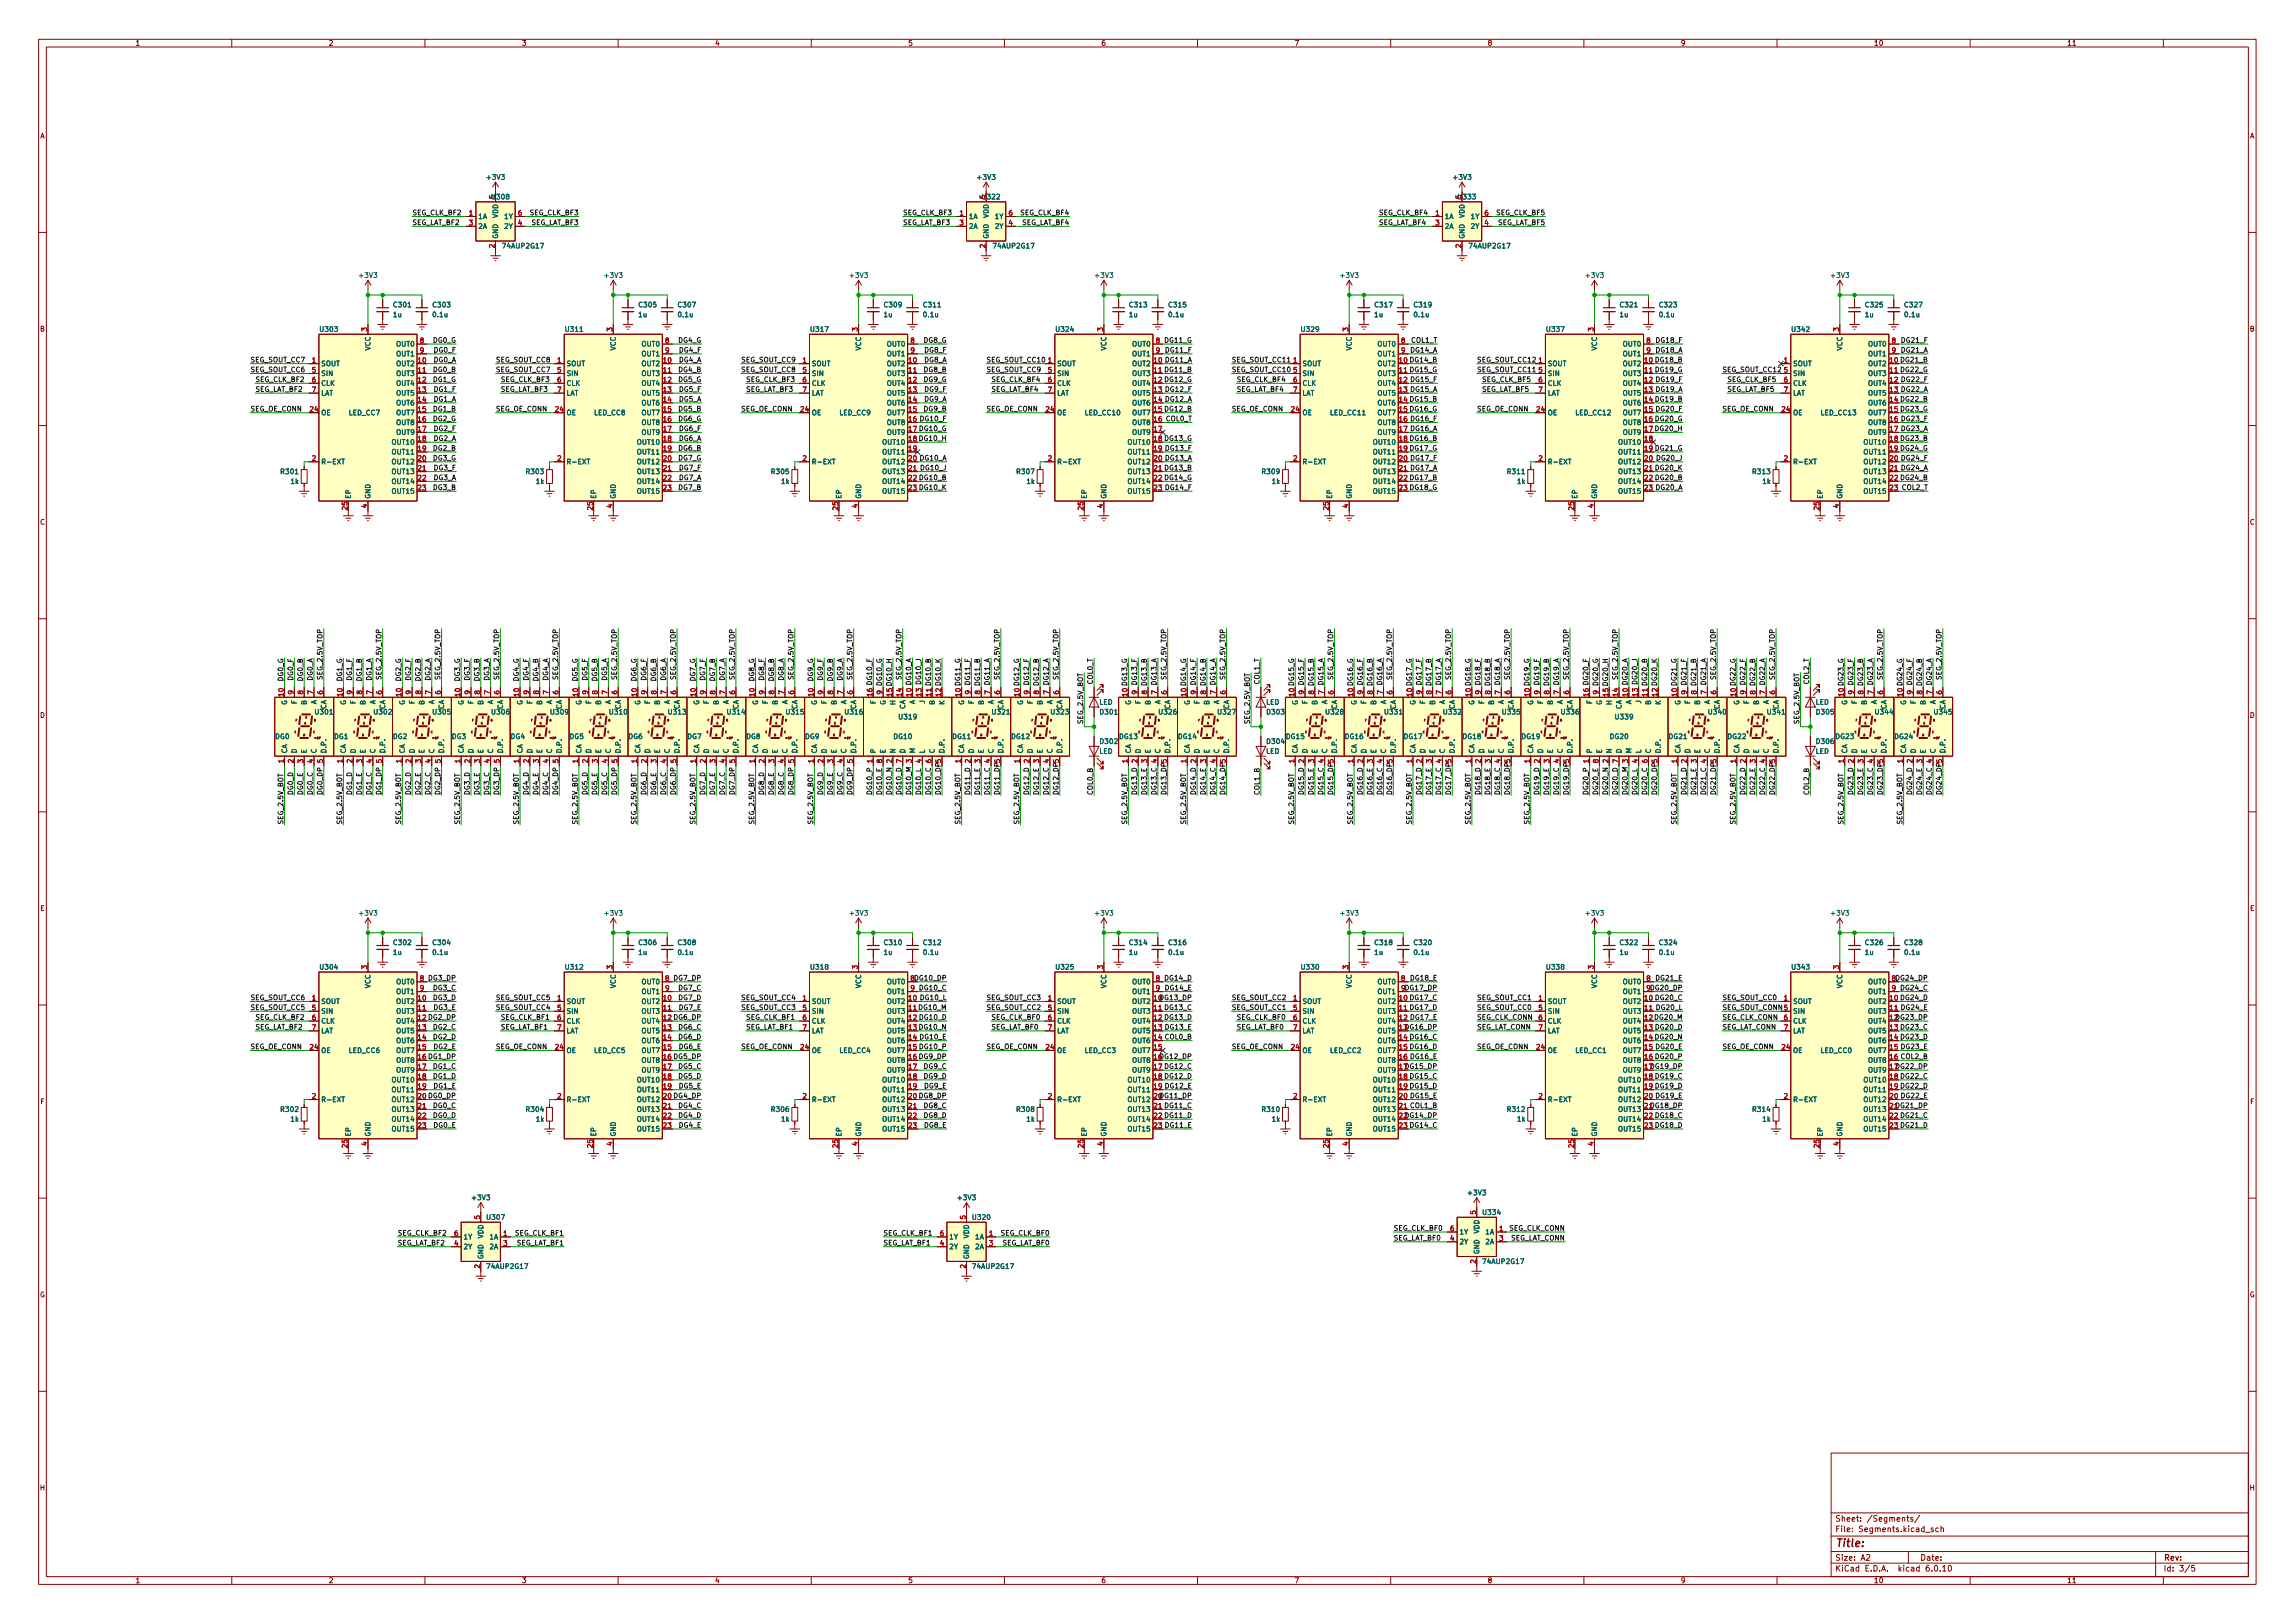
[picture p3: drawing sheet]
<svg xmlns="http://www.w3.org/2000/svg" width="594mm" height="420mm" viewBox="0 0 594 420" stroke-linecap="round" stroke-linejoin="round" font-family="sans-serif">
<defs><g id="words">
<text font-size="2.8" fill="#840000" x="475" y="400.5">Title:</text>
<g font-size="2.1" fill="#840000">
<text x="475" y="393.9">Sheet: /Segments/</text>
<text x="475" y="396.6">File: Segments.kicad_sch</text>
<text x="475" y="406.8">KiCad E.D.A. kicad 6.0.10</text>
<text x="475" y="404">Size: A2</text>
<text x="497" y="404">Date:</text>
<text x="560" y="404">Rev:</text>
<text x="560" y="406.8">Id: 3/5</text>
</g>
<g font-size="1.8" fill="#840000">
<text x="35" y="11.8">1</text>
<text x="85" y="11.8">2</text>
<text x="135" y="11.8">3</text>
<text x="185" y="11.8">4</text>
<text x="235" y="11.8">5</text>
<text x="285" y="11.8">6</text>
<text x="335" y="11.8">7</text>
<text x="385" y="11.8">8</text>
<text x="435" y="11.8">9</text>
<text x="485" y="11.8">10</text>
<text x="535" y="11.8">11</text>
<text x="10.3" y="35.8">A</text>
<text x="582.4" y="35.8">A</text>
<text x="10.3" y="85.8">B</text>
<text x="582.4" y="85.8">B</text>
<text x="298.7" y="96.4">11 DG11_B</text>
<text x="362.2" y="96.4">11 DG15_G</text>
<text x="425.7" y="96.4">11 DG19_G</text>
<text x="489.2" y="96.4">11 DG22_G</text>
<text x="298.7" y="121.8">21 DG13_B</text>
<text x="362.2" y="121.8">21 DG17_A</text>
<text x="425.7" y="121.8">21 DG20_K</text>
<text x="489.2" y="121.8">21 DG24_A</text>
<text x="10.3" y="135.8">C</text>
<text x="582.4" y="135.8">C</text>
<text x="10.3" y="185.8">D</text>
<text x="241" y="180.2" transform="rotate(-90 241 180.2)">11 DG10_B</text>
<text x="426.5" y="180.2" transform="rotate(-90 426.5 180.2)">11 DG20_B</text>
<text x="582.4" y="185.8">D</text>
<text x="10.4" y="235.8">E</text>
<text x="582.4" y="235.8">E</text>
<text x="235.2" y="261.5">11 DG10_M</text>
<text x="298.7" y="261.5">11 DG13_C</text>
<text x="362.2" y="261.5">11 DG17_D</text>
<text x="425.7" y="261.5">11 DG20_L</text>
<text x="489.2" y="261.5">11 DG24_E</text>
<text x="10.4" y="285.8">F</text>
<text x="298.7" y="286.9">21 DG11_C</text>
<text x="362.2" y="286.9">21 COL1_B</text>
<text x="425.7" y="286.9">21DG18_DP</text>
<text x="489.2" y="286.9">21DG21_DP</text>
<text x="582.5" y="285.8">F</text>
<text x="10.3" y="335.8">G</text>
<text x="582.3" y="335.8">G</text>
<text x="10.3" y="385.8">H</text>
<text x="582.4" y="385.8">H</text>
<text x="35" y="409.8">1</text>
<text x="85" y="409.8">2</text>
<text x="135" y="409.8">3</text>
<text x="185" y="409.8">4</text>
<text x="235" y="409.8">5</text>
<text x="285" y="409.8">6</text>
<text x="335" y="409.8">7</text>
<text x="385" y="409.8">8</text>
<text x="435" y="409.8">9</text>
<text x="485" y="409.8">10</text>
<text x="535" y="409.8">11</text>
</g>
<g font-size="1.8" fill="#006464">
<text x="126.2" y="46.5">+3V3</text>
<text x="253.2" y="46.5">+3V3</text>
<text x="376.4" y="46.5">+3V3</text>
<text x="127.4" y="51.6">U308</text>
<text x="254.4" y="51.6">U322</text>
<text x="377.6" y="51.6">U333</text>
<text x="123.7" y="56.7">1A</text>
<text x="123.7" y="59.2">2A</text>
<text x="128.9" y="56.5" transform="rotate(-90 128.9 56.5)">VDD</text>
<text x="130.7" y="59.2">2Y</text>
<text x="130.7" y="56.7">1Y</text>
<text x="250.7" y="56.7">1A</text>
<text x="250.7" y="59.2">2A</text>
<text x="255.9" y="56.5" transform="rotate(-90 255.9 56.5)">VDD</text>
<text x="257.7" y="59.2">2Y</text>
<text x="257.7" y="56.7">1Y</text>
<text x="373.9" y="56.7">1A</text>
<text x="373.9" y="59.2">2A</text>
<text x="379.1" y="56.5" transform="rotate(-90 379.1 56.5)">VDD</text>
<text x="380.9" y="59.2">2Y</text>
<text x="380.9" y="56.7">1Y</text>
<text x="128.9" y="61.9" transform="rotate(-90 128.9 61.9)">GND</text>
<text x="130.4" y="64.3">74AUP2G17</text>
<text x="255.9" y="61.9" transform="rotate(-90 255.9 61.9)">GND</text>
<text x="257.4" y="64.3">74AUP2G17</text>
<text x="379.1" y="61.9" transform="rotate(-90 379.1 61.9)">GND</text>
<text x="380.6" y="64.3">74AUP2G17</text>
<text x="93.2" y="71.9">+3V3</text>
<text x="156.7" y="71.9">+3V3</text>
<text x="220.2" y="71.9">+3V3</text>
<text x="283.7" y="71.9">+3V3</text>
<text x="347.2" y="71.9">+3V3</text>
<text x="410.7" y="71.9">+3V3</text>
<text x="474.2" y="71.9">+3V3</text>
<text x="101.8" y="82.1">1u</text>
<text x="102" y="79.5">C301</text>
<text x="112.2" y="82.1">0.1u</text>
<text x="112.2" y="79.5">C303</text>
<text x="165.3" y="82.1">1u</text>
<text x="165.5" y="79.5">C305</text>
<text x="175.7" y="82.1">0.1u</text>
<text x="175.7" y="79.5">C307</text>
<text x="228.8" y="82.1">1u</text>
<text x="229" y="79.5">C309</text>
<text x="239.2" y="82.1">0.1u</text>
<text x="239.2" y="79.5">C311</text>
<text x="292.3" y="82.1">1u</text>
<text x="292.5" y="79.5">C313</text>
<text x="302.7" y="82.1">0.1u</text>
<text x="302.7" y="79.5">C315</text>
<text x="355.8" y="82.1">1u</text>
<text x="356" y="79.5">C317</text>
<text x="366.2" y="82.1">0.1u</text>
<text x="366.2" y="79.5">C319</text>
<text x="419.3" y="82.1">1u</text>
<text x="419.5" y="79.5">C321</text>
<text x="429.7" y="82.1">0.1u</text>
<text x="429.7" y="79.5">C323</text>
<text x="482.8" y="82.1">1u</text>
<text x="483" y="79.5">C325</text>
<text x="493.2" y="82.1">0.1u</text>
<text x="493.2" y="79.5">C327</text>
<text x="83" y="85.9">U303</text>
<text x="102.7" y="89.7">OUT0</text>
<text x="146.5" y="85.9">U311</text>
<text x="166.2" y="89.7">OUT0</text>
<text x="210" y="85.9">U317</text>
<text x="229.7" y="89.7">OUT0</text>
<text x="273.5" y="85.9">U324</text>
<text x="293.2" y="89.7">OUT0</text>
<text x="337" y="85.9">U329</text>
<text x="356.7" y="89.7">OUT0</text>
<text x="400.5" y="85.9">U337</text>
<text x="420.2" y="89.7">OUT0</text>
<text x="464" y="85.9">U342</text>
<text x="483.7" y="89.7">OUT0</text>
<text x="83.1" y="94.8">SOUT</text>
<text x="95.9" y="90.8" transform="rotate(-90 95.9 90.8)">VCC</text>
<text x="102.7" y="94.8">OUT2</text>
<text x="102.7" y="92.2">OUT1</text>
<text x="146.6" y="94.8">SOUT</text>
<text x="159.4" y="90.8" transform="rotate(-90 159.4 90.8)">VCC</text>
<text x="166.2" y="94.8">OUT2</text>
<text x="166.2" y="92.2">OUT1</text>
<text x="210.1" y="94.8">SOUT</text>
<text x="222.9" y="90.8" transform="rotate(-90 222.9 90.8)">VCC</text>
<text x="229.7" y="94.8">OUT2</text>
<text x="229.7" y="92.2">OUT1</text>
<text x="273.6" y="94.8">SOUT</text>
<text x="286.4" y="90.8" transform="rotate(-90 286.4 90.8)">VCC</text>
<text x="293.2" y="94.8">OUT2</text>
<text x="293.2" y="92.2">OUT1</text>
<text x="337.1" y="94.8">SOUT</text>
<text x="349.9" y="90.8" transform="rotate(-90 349.9 90.8)">VCC</text>
<text x="356.7" y="94.8">OUT2</text>
<text x="356.7" y="92.2">OUT1</text>
<text x="400.6" y="94.8">SOUT</text>
<text x="413.4" y="90.8" transform="rotate(-90 413.4 90.8)">VCC</text>
<text x="420.2" y="94.8">OUT2</text>
<text x="420.2" y="92.2">OUT1</text>
<text x="464.1" y="94.8">SOUT</text>
<text x="476.9" y="90.8" transform="rotate(-90 476.9 90.8)">VCC</text>
<text x="483.7" y="94.8">OUT2</text>
<text x="483.7" y="92.2">OUT1</text>
<text x="83.1" y="97.3">SIN</text>
<text x="83.1" y="99.9">CLK</text>
<text x="102.7" y="97.3">OUT3</text>
<text x="102.7" y="99.9">OUT4</text>
<text x="146.6" y="97.3">SIN</text>
<text x="146.6" y="99.9">CLK</text>
<text x="166.2" y="97.3">OUT3</text>
<text x="166.2" y="99.9">OUT4</text>
<text x="210.1" y="97.3">SIN</text>
<text x="210.1" y="99.9">CLK</text>
<text x="229.7" y="97.3">OUT3</text>
<text x="229.7" y="99.9">OUT4</text>
<text x="273.6" y="97.3">SIN</text>
<text x="273.6" y="99.9">CLK</text>
<text x="293.2" y="97.3">OUT3</text>
<text x="293.2" y="99.9">OUT4</text>
<text x="337.1" y="97.3">SIN</text>
<text x="337.1" y="99.9">CLK</text>
<text x="356.7" y="97.3">OUT3</text>
<text x="356.7" y="99.9">OUT4</text>
<text x="400.6" y="97.3">SIN</text>
<text x="400.6" y="99.9">CLK</text>
<text x="420.2" y="97.3">OUT3</text>
<text x="420.2" y="99.9">OUT4</text>
<text x="464.1" y="97.3">SIN</text>
<text x="464.1" y="99.9">CLK</text>
<text x="483.7" y="97.3">OUT3</text>
<text x="483.7" y="99.9">OUT4</text>
<text x="83.1" y="107.5">OE</text>
<text x="83.1" y="102.4">LAT</text>
<text x="90.3" y="107.5">LED_CC7</text>
<text x="102.7" y="102.4">OUT5</text>
<text x="102.7" y="104.9">OUT6</text>
<text x="102.7" y="107.5">OUT7</text>
<text x="146.6" y="107.5">OE</text>
<text x="146.6" y="102.4">LAT</text>
<text x="153.8" y="107.5">LED_CC8</text>
<text x="166.2" y="102.4">OUT5</text>
<text x="166.2" y="104.9">OUT6</text>
<text x="166.2" y="107.5">OUT7</text>
<text x="210.1" y="107.5">OE</text>
<text x="210.1" y="102.4">LAT</text>
<text x="217.3" y="107.5">LED_CC9</text>
<text x="229.7" y="102.4">OUT5</text>
<text x="229.7" y="104.9">OUT6</text>
<text x="229.7" y="107.5">OUT7</text>
<text x="273.6" y="107.5">OE</text>
<text x="273.6" y="102.4">LAT</text>
<text x="280.9" y="107.5">LED_CC10</text>
<text x="293.2" y="102.4">OUT5</text>
<text x="293.2" y="104.9">OUT6</text>
<text x="293.2" y="107.5">OUT7</text>
<text x="337.1" y="107.5">OE</text>
<text x="337.1" y="102.4">LAT</text>
<text x="344.4" y="107.5">LED_CC11</text>
<text x="356.7" y="102.4">OUT5</text>
<text x="356.7" y="104.9">OUT6</text>
<text x="356.7" y="107.5">OUT7</text>
<text x="400.6" y="107.5">OE</text>
<text x="400.6" y="102.4">LAT</text>
<text x="407.9" y="107.5">LED_CC12</text>
<text x="420.2" y="102.4">OUT5</text>
<text x="420.2" y="104.9">OUT6</text>
<text x="420.2" y="107.5">OUT7</text>
<text x="464.1" y="107.5">OE</text>
<text x="464.1" y="102.4">LAT</text>
<text x="471.4" y="107.5">LED_CC13</text>
<text x="483.7" y="102.4">OUT5</text>
<text x="483.7" y="104.9">OUT6</text>
<text x="483.7" y="107.5">OUT7</text>
<text x="102.7" y="110">OUT8</text>
<text x="102.7" y="112.6">OUT9</text>
<text x="166.2" y="110">OUT8</text>
<text x="166.2" y="112.6">OUT9</text>
<text x="229.7" y="110">OUT8</text>
<text x="229.7" y="112.6">OUT9</text>
<text x="293.2" y="110">OUT8</text>
<text x="293.2" y="112.6">OUT9</text>
<text x="356.7" y="110">OUT8</text>
<text x="356.7" y="112.6">OUT9</text>
<text x="420.2" y="110">OUT8</text>
<text x="420.2" y="112.6">OUT9</text>
<text x="483.7" y="110">OUT8</text>
<text x="483.7" y="112.6">OUT9</text>
<text x="101.7" y="115.1">OUT10</text>
<text x="101.7" y="117.6">OUT11</text>
<text x="165.2" y="115.1">OUT10</text>
<text x="165.2" y="117.6">OUT11</text>
<text x="228.7" y="115.1">OUT10</text>
<text x="228.7" y="117.6">OUT11</text>
<text x="292.2" y="115.1">OUT10</text>
<text x="292.2" y="117.6">OUT11</text>
<text x="355.7" y="115.1">OUT10</text>
<text x="355.7" y="117.6">OUT11</text>
<text x="419.2" y="115.1">OUT10</text>
<text x="419.2" y="117.6">OUT11</text>
<text x="482.7" y="115.1">OUT10</text>
<text x="482.7" y="117.6">OUT11</text>
<text x="72.8" y="122.7">R301</text>
<text x="75.3" y="125.3">1k</text>
<text x="83.1" y="120.2">R-EXT</text>
<text x="101.7" y="120.2">OUT12</text>
<text x="101.7" y="122.7">OUT13</text>
<text x="101.7" y="125.3">OUT14</text>
<text x="136.3" y="122.7">R303</text>
<text x="138.8" y="125.3">1k</text>
<text x="146.6" y="120.2">R-EXT</text>
<text x="165.2" y="120.2">OUT12</text>
<text x="165.2" y="122.7">OUT13</text>
<text x="165.2" y="125.3">OUT14</text>
<text x="199.8" y="122.7">R305</text>
<text x="202.3" y="125.3">1k</text>
<text x="210.1" y="120.2">R-EXT</text>
<text x="228.7" y="120.2">OUT12</text>
<text x="228.7" y="122.7">OUT13</text>
<text x="228.7" y="125.3">OUT14</text>
<text x="263.3" y="122.7">R307</text>
<text x="265.8" y="125.3">1k</text>
<text x="273.6" y="120.2">R-EXT</text>
<text x="292.2" y="120.2">OUT12</text>
<text x="292.2" y="122.7">OUT13</text>
<text x="292.2" y="125.3">OUT14</text>
<text x="326.8" y="122.7">R309</text>
<text x="329.3" y="125.3">1k</text>
<text x="337.1" y="120.2">R-EXT</text>
<text x="355.7" y="120.2">OUT12</text>
<text x="355.7" y="122.7">OUT13</text>
<text x="355.7" y="125.3">OUT14</text>
<text x="390.3" y="122.7">R311</text>
<text x="392.8" y="125.3">1k</text>
<text x="400.6" y="120.2">R-EXT</text>
<text x="419.2" y="120.2">OUT12</text>
<text x="419.2" y="122.7">OUT13</text>
<text x="419.2" y="125.3">OUT14</text>
<text x="453.8" y="122.7">R313</text>
<text x="456.3" y="125.3">1k</text>
<text x="464.1" y="120.2">R-EXT</text>
<text x="482.7" y="120.2">OUT12</text>
<text x="482.7" y="122.7">OUT13</text>
<text x="482.7" y="125.3">OUT14</text>
<text x="90.8" y="129.2" transform="rotate(-90 90.8 129.2)">EP</text>
<text x="95.9" y="129.2" transform="rotate(-90 95.9 129.2)">GND</text>
<text x="101.7" y="127.8">OUT15</text>
<text x="154.3" y="129.2" transform="rotate(-90 154.3 129.2)">EP</text>
<text x="159.4" y="129.2" transform="rotate(-90 159.4 129.2)">GND</text>
<text x="165.2" y="127.8">OUT15</text>
<text x="217.8" y="129.2" transform="rotate(-90 217.8 129.2)">EP</text>
<text x="222.9" y="129.2" transform="rotate(-90 222.9 129.2)">GND</text>
<text x="228.7" y="127.8">OUT15</text>
<text x="281.3" y="129.2" transform="rotate(-90 281.3 129.2)">EP</text>
<text x="286.4" y="129.2" transform="rotate(-90 286.4 129.2)">GND</text>
<text x="292.2" y="127.8">OUT15</text>
<text x="344.8" y="129.2" transform="rotate(-90 344.8 129.2)">EP</text>
<text x="349.9" y="129.2" transform="rotate(-90 349.9 129.2)">GND</text>
<text x="355.7" y="127.8">OUT15</text>
<text x="408.3" y="129.2" transform="rotate(-90 408.3 129.2)">EP</text>
<text x="413.4" y="129.2" transform="rotate(-90 413.4 129.2)">GND</text>
<text x="419.2" y="127.8">OUT15</text>
<text x="471.8" y="129.2" transform="rotate(-90 471.8 129.2)">EP</text>
<text x="476.9" y="129.2" transform="rotate(-90 476.9 129.2)">GND</text>
<text x="482.7" y="127.8">OUT15</text>
<text x="74.3" y="182.5" transform="rotate(-90 74.3 182.5)">G</text>
<text x="76.8" y="182.2" transform="rotate(-90 76.8 182.2)">F</text>
<text x="79.4" y="182.4" transform="rotate(-90 79.4 182.4)">B</text>
<text x="81.7" y="185">U301</text>
<text x="81.9" y="182.4" transform="rotate(-90 81.9 182.4)">A</text>
<text x="84.5" y="183.7" transform="rotate(-90 84.5 183.7)">CA</text>
<text x="89.5" y="182.5" transform="rotate(-90 89.5 182.5)">G</text>
<text x="92.1" y="182.2" transform="rotate(-90 92.1 182.2)">F</text>
<text x="94.6" y="182.4" transform="rotate(-90 94.6 182.4)">B</text>
<text x="97" y="185">U302</text>
<text x="97.2" y="182.4" transform="rotate(-90 97.2 182.4)">A</text>
<text x="99.7" y="183.7" transform="rotate(-90 99.7 183.7)">CA</text>
<text x="104.8" y="182.5" transform="rotate(-90 104.8 182.5)">G</text>
<text x="107.3" y="182.2" transform="rotate(-90 107.3 182.2)">F</text>
<text x="109.9" y="182.4" transform="rotate(-90 109.9 182.4)">B</text>
<text x="112.2" y="185">U305</text>
<text x="112.4" y="182.4" transform="rotate(-90 112.4 182.4)">A</text>
<text x="114.9" y="183.7" transform="rotate(-90 114.9 183.7)">CA</text>
<text x="120" y="182.5" transform="rotate(-90 120 182.5)">G</text>
<text x="122.6" y="182.2" transform="rotate(-90 122.6 182.2)">F</text>
<text x="125.1" y="182.4" transform="rotate(-90 125.1 182.4)">B</text>
<text x="127.4" y="185">U306</text>
<text x="127.6" y="182.4" transform="rotate(-90 127.6 182.4)">A</text>
<text x="130.2" y="183.7" transform="rotate(-90 130.2 183.7)">CA</text>
<text x="135.3" y="182.5" transform="rotate(-90 135.3 182.5)">G</text>
<text x="137.8" y="182.2" transform="rotate(-90 137.8 182.2)">F</text>
<text x="140.3" y="182.4" transform="rotate(-90 140.3 182.4)">B</text>
<text x="142.7" y="185">U309</text>
<text x="142.9" y="182.4" transform="rotate(-90 142.9 182.4)">A</text>
<text x="145.4" y="183.7" transform="rotate(-90 145.4 183.7)">CA</text>
<text x="150.5" y="182.5" transform="rotate(-90 150.5 182.5)">G</text>
<text x="153" y="182.2" transform="rotate(-90 153 182.2)">F</text>
<text x="155.6" y="182.4" transform="rotate(-90 155.6 182.4)">B</text>
<text x="157.9" y="185">U310</text>
<text x="158.1" y="182.4" transform="rotate(-90 158.1 182.4)">A</text>
<text x="160.7" y="183.7" transform="rotate(-90 160.7 183.7)">CA</text>
<text x="165.7" y="182.5" transform="rotate(-90 165.7 182.5)">G</text>
<text x="168.3" y="182.2" transform="rotate(-90 168.3 182.2)">F</text>
<text x="170.8" y="182.4" transform="rotate(-90 170.8 182.4)">B</text>
<text x="173.2" y="185">U313</text>
<text x="173.4" y="182.4" transform="rotate(-90 173.4 182.4)">A</text>
<text x="175.9" y="183.7" transform="rotate(-90 175.9 183.7)">CA</text>
<text x="181" y="182.5" transform="rotate(-90 181 182.5)">G</text>
<text x="183.5" y="182.2" transform="rotate(-90 183.5 182.2)">F</text>
<text x="186.1" y="182.4" transform="rotate(-90 186.1 182.4)">B</text>
<text x="188.4" y="185">U314</text>
<text x="188.6" y="182.4" transform="rotate(-90 188.6 182.4)">A</text>
<text x="191.1" y="183.7" transform="rotate(-90 191.1 183.7)">CA</text>
<text x="196.2" y="182.5" transform="rotate(-90 196.2 182.5)">G</text>
<text x="198.8" y="182.2" transform="rotate(-90 198.8 182.2)">F</text>
<text x="201.3" y="182.4" transform="rotate(-90 201.3 182.4)">B</text>
<text x="203.6" y="185">U315</text>
<text x="203.8" y="182.4" transform="rotate(-90 203.8 182.4)">A</text>
<text x="206.4" y="183.7" transform="rotate(-90 206.4 183.7)">CA</text>
<text x="211.5" y="182.5" transform="rotate(-90 211.5 182.5)">G</text>
<text x="214" y="182.2" transform="rotate(-90 214 182.2)">F</text>
<text x="216.5" y="182.4" transform="rotate(-90 216.5 182.4)">B</text>
<text x="218.9" y="185">U316</text>
<text x="219.1" y="182.4" transform="rotate(-90 219.1 182.4)">A</text>
<text x="221.6" y="183.7" transform="rotate(-90 221.6 183.7)">CA</text>
<text x="226.7" y="182.2" transform="rotate(-90 226.7 182.2)">F</text>
<text x="229.2" y="182.5" transform="rotate(-90 229.2 182.5)">G</text>
<text x="231.8" y="182.4" transform="rotate(-90 231.8 182.4)">H</text>
<text x="234.3" y="183.7" transform="rotate(-90 234.3 183.7)">CA</text>
<text x="236.9" y="182.4" transform="rotate(-90 236.9 182.4)">A</text>
<text x="239.4" y="182.1" transform="rotate(-90 239.4 182.1)">J</text>
<text x="241.9" y="182.4" transform="rotate(-90 241.9 182.4)">B</text>
<text x="244.5" y="182.4" transform="rotate(-90 244.5 182.4)">K</text>
<text x="249.6" y="182.5" transform="rotate(-90 249.6 182.5)">G</text>
<text x="252.1" y="182.2" transform="rotate(-90 252.1 182.2)">F</text>
<text x="254.6" y="182.4" transform="rotate(-90 254.6 182.4)">B</text>
<text x="257" y="185">U321</text>
<text x="257.2" y="182.4" transform="rotate(-90 257.2 182.4)">A</text>
<text x="259.7" y="183.7" transform="rotate(-90 259.7 183.7)">CA</text>
<text x="264.8" y="182.5" transform="rotate(-90 264.8 182.5)">G</text>
<text x="267.3" y="182.2" transform="rotate(-90 267.3 182.2)">F</text>
<text x="269.9" y="182.4" transform="rotate(-90 269.9 182.4)">B</text>
<text x="272.2" y="185">U323</text>
<text x="272.4" y="182.4" transform="rotate(-90 272.4 182.4)">A</text>
<text x="275" y="183.7" transform="rotate(-90 275 183.7)">CA</text>
<text x="284.5" y="182.4">LED</text>
<text x="284.9" y="185">D301</text>
<text x="292.7" y="182.5" transform="rotate(-90 292.7 182.5)">G</text>
<text x="295.3" y="182.2" transform="rotate(-90 295.3 182.2)">F</text>
<text x="297.8" y="182.4" transform="rotate(-90 297.8 182.4)">B</text>
<text x="300.2" y="185">U326</text>
<text x="300.4" y="182.4" transform="rotate(-90 300.4 182.4)">A</text>
<text x="302.9" y="183.7" transform="rotate(-90 302.9 183.7)">CA</text>
<text x="308" y="182.5" transform="rotate(-90 308 182.5)">G</text>
<text x="310.5" y="182.2" transform="rotate(-90 310.5 182.2)">F</text>
<text x="313.1" y="182.4" transform="rotate(-90 313.1 182.4)">B</text>
<text x="315.4" y="185">U327</text>
<text x="315.6" y="182.4" transform="rotate(-90 315.6 182.4)">A</text>
<text x="318.1" y="183.7" transform="rotate(-90 318.1 183.7)">CA</text>
<text x="327.7" y="182.4">LED</text>
<text x="328.1" y="185">D303</text>
<text x="335.9" y="182.5" transform="rotate(-90 335.9 182.5)">G</text>
<text x="338.5" y="182.2" transform="rotate(-90 338.5 182.2)">F</text>
<text x="341" y="182.4" transform="rotate(-90 341 182.4)">B</text>
<text x="343.3" y="185">U328</text>
<text x="343.5" y="182.4" transform="rotate(-90 343.5 182.4)">A</text>
<text x="346.1" y="183.7" transform="rotate(-90 346.1 183.7)">CA</text>
<text x="351.2" y="182.5" transform="rotate(-90 351.2 182.5)">G</text>
<text x="353.7" y="182.2" transform="rotate(-90 353.7 182.2)">F</text>
<text x="356.2" y="182.4" transform="rotate(-90 356.2 182.4)">B</text>
<text x="358.6" y="185">U331</text>
<text x="358.8" y="182.4" transform="rotate(-90 358.8 182.4)">A</text>
<text x="361.3" y="183.7" transform="rotate(-90 361.3 183.7)">CA</text>
<text x="366.4" y="182.5" transform="rotate(-90 366.4 182.5)">G</text>
<text x="368.9" y="182.2" transform="rotate(-90 368.9 182.2)">F</text>
<text x="371.5" y="182.4" transform="rotate(-90 371.5 182.4)">B</text>
<text x="373.8" y="185">U332</text>
<text x="374" y="182.4" transform="rotate(-90 374 182.4)">A</text>
<text x="376.6" y="183.7" transform="rotate(-90 376.6 183.7)">CA</text>
<text x="381.6" y="182.5" transform="rotate(-90 381.6 182.5)">G</text>
<text x="384.2" y="182.2" transform="rotate(-90 384.2 182.2)">F</text>
<text x="386.7" y="182.4" transform="rotate(-90 386.7 182.4)">B</text>
<text x="389.1" y="185">U335</text>
<text x="389.3" y="182.4" transform="rotate(-90 389.3 182.4)">A</text>
<text x="391.8" y="183.7" transform="rotate(-90 391.8 183.7)">CA</text>
<text x="396.9" y="182.5" transform="rotate(-90 396.9 182.5)">G</text>
<text x="399.4" y="182.2" transform="rotate(-90 399.4 182.2)">F</text>
<text x="402" y="182.4" transform="rotate(-90 402 182.4)">B</text>
<text x="404.3" y="185">U336</text>
<text x="404.5" y="182.4" transform="rotate(-90 404.5 182.4)">A</text>
<text x="407" y="183.7" transform="rotate(-90 407 183.7)">CA</text>
<text x="412.1" y="182.2" transform="rotate(-90 412.1 182.2)">F</text>
<text x="414.7" y="182.5" transform="rotate(-90 414.7 182.5)">G</text>
<text x="417.2" y="182.4" transform="rotate(-90 417.2 182.4)">H</text>
<text x="419.7" y="183.7" transform="rotate(-90 419.7 183.7)">CA</text>
<text x="422.3" y="182.4" transform="rotate(-90 422.3 182.4)">A</text>
<text x="424.8" y="182.1" transform="rotate(-90 424.8 182.1)">J</text>
<text x="427.4" y="182.4" transform="rotate(-90 427.4 182.4)">B</text>
<text x="429.9" y="182.4" transform="rotate(-90 429.9 182.4)">K</text>
<text x="435" y="182.5" transform="rotate(-90 435 182.5)">G</text>
<text x="437.5" y="182.2" transform="rotate(-90 437.5 182.2)">F</text>
<text x="440.1" y="182.4" transform="rotate(-90 440.1 182.4)">B</text>
<text x="442.4" y="185">U340</text>
<text x="442.6" y="182.4" transform="rotate(-90 442.6 182.4)">A</text>
<text x="445.1" y="183.7" transform="rotate(-90 445.1 183.7)">CA</text>
<text x="450.2" y="182.5" transform="rotate(-90 450.2 182.5)">G</text>
<text x="452.8" y="182.2" transform="rotate(-90 452.8 182.2)">F</text>
<text x="455.3" y="182.4" transform="rotate(-90 455.3 182.4)">B</text>
<text x="457.6" y="185">U341</text>
<text x="457.8" y="182.4" transform="rotate(-90 457.8 182.4)">A</text>
<text x="460.4" y="183.7" transform="rotate(-90 460.4 183.7)">CA</text>
<text x="469.9" y="182.4">LED</text>
<text x="470.3" y="185">D305</text>
<text x="478.2" y="182.5" transform="rotate(-90 478.2 182.5)">G</text>
<text x="480.7" y="182.2" transform="rotate(-90 480.7 182.2)">F</text>
<text x="483.2" y="182.4" transform="rotate(-90 483.2 182.4)">B</text>
<text x="485.6" y="185">U344</text>
<text x="485.8" y="182.4" transform="rotate(-90 485.8 182.4)">A</text>
<text x="488.3" y="183.7" transform="rotate(-90 488.3 183.7)">CA</text>
<text x="493.4" y="182.5" transform="rotate(-90 493.4 182.5)">G</text>
<text x="495.9" y="182.2" transform="rotate(-90 495.9 182.2)">F</text>
<text x="498.5" y="182.4" transform="rotate(-90 498.5 182.4)">B</text>
<text x="500.8" y="185">U345</text>
<text x="501" y="182.4" transform="rotate(-90 501 182.4)">A</text>
<text x="503.6" y="183.7" transform="rotate(-90 503.6 183.7)">CA</text>
<text x="71.3" y="191.3">DG0</text>
<text x="86.5" y="191.3">DG1</text>
<text x="101.7" y="191.3">DG2</text>
<text x="117" y="191.3">DG3</text>
<text x="132.2" y="191.3">DG4</text>
<text x="147.5" y="191.3">DG5</text>
<text x="162.7" y="191.3">DG6</text>
<text x="177.9" y="191.3">DG7</text>
<text x="193.2" y="191.3">DG8</text>
<text x="208.4" y="191.3">DG9</text>
<text x="231.4" y="191.3">DG10</text>
<text x="232.9" y="186.2">U319</text>
<text x="246.6" y="191.3">DG11</text>
<text x="261.9" y="191.3">DG12</text>
<text x="289.8" y="191.3">DG13</text>
<text x="305" y="191.3">DG14</text>
<text x="333" y="191.3">DG15</text>
<text x="348.2" y="191.3">DG16</text>
<text x="363.5" y="191.3">DG17</text>
<text x="378.7" y="191.3">DG18</text>
<text x="393.9" y="191.3">DG19</text>
<text x="416.8" y="191.3">DG20</text>
<text x="418.3" y="186.2">U339</text>
<text x="432" y="191.3">DG21</text>
<text x="447.3" y="191.3">DG22</text>
<text x="475.2" y="191.3">DG23</text>
<text x="490.5" y="191.3">DG24</text>
<text x="74.3" y="195.1" transform="rotate(-90 74.3 195.1)">CA</text>
<text x="76.8" y="195.1" transform="rotate(-90 76.8 195.1)">D</text>
<text x="79.4" y="195.1" transform="rotate(-90 79.4 195.1)">E</text>
<text x="81.9" y="195.1" transform="rotate(-90 81.9 195.1)">C</text>
<text x="84.5" y="195.1" transform="rotate(-90 84.5 195.1)">D.P.</text>
<text x="89.5" y="195.1" transform="rotate(-90 89.5 195.1)">CA</text>
<text x="92.1" y="195.1" transform="rotate(-90 92.1 195.1)">D</text>
<text x="94.6" y="195.1" transform="rotate(-90 94.6 195.1)">E</text>
<text x="97.2" y="195.1" transform="rotate(-90 97.2 195.1)">C</text>
<text x="99.7" y="195.1" transform="rotate(-90 99.7 195.1)">D.P.</text>
<text x="104.8" y="195.1" transform="rotate(-90 104.8 195.1)">CA</text>
<text x="107.3" y="195.1" transform="rotate(-90 107.3 195.1)">D</text>
<text x="109.9" y="195.1" transform="rotate(-90 109.9 195.1)">E</text>
<text x="112.4" y="195.1" transform="rotate(-90 112.4 195.1)">C</text>
<text x="114.9" y="195.1" transform="rotate(-90 114.9 195.1)">D.P.</text>
<text x="120" y="195.1" transform="rotate(-90 120 195.1)">CA</text>
<text x="122.6" y="195.1" transform="rotate(-90 122.6 195.1)">D</text>
<text x="125.1" y="195.1" transform="rotate(-90 125.1 195.1)">E</text>
<text x="127.6" y="195.1" transform="rotate(-90 127.6 195.1)">C</text>
<text x="130.2" y="195.1" transform="rotate(-90 130.2 195.1)">D.P.</text>
<text x="135.3" y="195.1" transform="rotate(-90 135.3 195.1)">CA</text>
<text x="137.8" y="195.1" transform="rotate(-90 137.8 195.1)">D</text>
<text x="140.3" y="195.1" transform="rotate(-90 140.3 195.1)">E</text>
<text x="142.9" y="195.1" transform="rotate(-90 142.9 195.1)">C</text>
<text x="145.4" y="195.1" transform="rotate(-90 145.4 195.1)">D.P.</text>
<text x="150.5" y="195.1" transform="rotate(-90 150.5 195.1)">CA</text>
<text x="153" y="195.1" transform="rotate(-90 153 195.1)">D</text>
<text x="155.6" y="195.1" transform="rotate(-90 155.6 195.1)">E</text>
<text x="158.1" y="195.1" transform="rotate(-90 158.1 195.1)">C</text>
<text x="160.7" y="195.1" transform="rotate(-90 160.7 195.1)">D.P.</text>
<text x="165.7" y="195.1" transform="rotate(-90 165.7 195.1)">CA</text>
<text x="168.3" y="195.1" transform="rotate(-90 168.3 195.1)">D</text>
<text x="170.8" y="195.1" transform="rotate(-90 170.8 195.1)">E</text>
<text x="173.4" y="195.1" transform="rotate(-90 173.4 195.1)">C</text>
<text x="175.9" y="195.1" transform="rotate(-90 175.9 195.1)">D.P.</text>
<text x="181" y="195.1" transform="rotate(-90 181 195.1)">CA</text>
<text x="183.5" y="195.1" transform="rotate(-90 183.5 195.1)">D</text>
<text x="186.1" y="195.1" transform="rotate(-90 186.1 195.1)">E</text>
<text x="188.6" y="195.1" transform="rotate(-90 188.6 195.1)">C</text>
<text x="191.1" y="195.1" transform="rotate(-90 191.1 195.1)">D.P.</text>
<text x="196.2" y="195.1" transform="rotate(-90 196.2 195.1)">CA</text>
<text x="198.8" y="195.1" transform="rotate(-90 198.8 195.1)">D</text>
<text x="201.3" y="195.1" transform="rotate(-90 201.3 195.1)">E</text>
<text x="203.8" y="195.1" transform="rotate(-90 203.8 195.1)">C</text>
<text x="206.4" y="195.1" transform="rotate(-90 206.4 195.1)">D.P.</text>
<text x="211.5" y="195.1" transform="rotate(-90 211.5 195.1)">CA</text>
<text x="214" y="195.1" transform="rotate(-90 214 195.1)">D</text>
<text x="216.5" y="195.1" transform="rotate(-90 216.5 195.1)">E</text>
<text x="219.1" y="195.1" transform="rotate(-90 219.1 195.1)">C</text>
<text x="221.6" y="195.1" transform="rotate(-90 221.6 195.1)">D.P.</text>
<text x="226.7" y="195.1" transform="rotate(-90 226.7 195.1)">P</text>
<text x="229.2" y="195.1" transform="rotate(-90 229.2 195.1)">E</text>
<text x="231.8" y="195.1" transform="rotate(-90 231.8 195.1)">N</text>
<text x="234.3" y="195.1" transform="rotate(-90 234.3 195.1)">D</text>
<text x="236.9" y="195.1" transform="rotate(-90 236.9 195.1)">M</text>
<text x="239.4" y="195.1" transform="rotate(-90 239.4 195.1)">L</text>
<text x="241.9" y="195.1" transform="rotate(-90 241.9 195.1)">C</text>
<text x="244.5" y="195.1" transform="rotate(-90 244.5 195.1)">D.P.</text>
<text x="249.6" y="195.1" transform="rotate(-90 249.6 195.1)">CA</text>
<text x="252.1" y="195.1" transform="rotate(-90 252.1 195.1)">D</text>
<text x="254.6" y="195.1" transform="rotate(-90 254.6 195.1)">E</text>
<text x="257.2" y="195.1" transform="rotate(-90 257.2 195.1)">C</text>
<text x="259.7" y="195.1" transform="rotate(-90 259.7 195.1)">D.P.</text>
<text x="264.8" y="195.1" transform="rotate(-90 264.8 195.1)">CA</text>
<text x="267.3" y="195.1" transform="rotate(-90 267.3 195.1)">D</text>
<text x="269.9" y="195.1" transform="rotate(-90 269.9 195.1)">E</text>
<text x="272.4" y="195.1" transform="rotate(-90 272.4 195.1)">C</text>
<text x="275" y="195.1" transform="rotate(-90 275 195.1)">D.P.</text>
<text x="284.5" y="195.1">LED</text>
<text x="284.9" y="192.6">D302</text>
<text x="292.7" y="195.1" transform="rotate(-90 292.7 195.1)">CA</text>
<text x="295.3" y="195.1" transform="rotate(-90 295.3 195.1)">D</text>
<text x="297.8" y="195.1" transform="rotate(-90 297.8 195.1)">E</text>
<text x="300.4" y="195.1" transform="rotate(-90 300.4 195.1)">C</text>
<text x="302.9" y="195.1" transform="rotate(-90 302.9 195.1)">D.P.</text>
<text x="308" y="195.1" transform="rotate(-90 308 195.1)">CA</text>
<text x="310.5" y="195.1" transform="rotate(-90 310.5 195.1)">D</text>
<text x="313.1" y="195.1" transform="rotate(-90 313.1 195.1)">E</text>
<text x="315.6" y="195.1" transform="rotate(-90 315.6 195.1)">C</text>
<text x="318.1" y="195.1" transform="rotate(-90 318.1 195.1)">D.P.</text>
<text x="327.7" y="195.1">LED</text>
<text x="328.1" y="192.6">D304</text>
<text x="335.9" y="195.1" transform="rotate(-90 335.9 195.1)">CA</text>
<text x="338.5" y="195.1" transform="rotate(-90 338.5 195.1)">D</text>
<text x="341" y="195.1" transform="rotate(-90 341 195.1)">E</text>
<text x="343.5" y="195.1" transform="rotate(-90 343.5 195.1)">C</text>
<text x="346.1" y="195.1" transform="rotate(-90 346.1 195.1)">D.P.</text>
<text x="351.2" y="195.1" transform="rotate(-90 351.2 195.1)">CA</text>
<text x="353.7" y="195.1" transform="rotate(-90 353.7 195.1)">D</text>
<text x="356.2" y="195.1" transform="rotate(-90 356.2 195.1)">E</text>
<text x="358.8" y="195.1" transform="rotate(-90 358.8 195.1)">C</text>
<text x="361.3" y="195.1" transform="rotate(-90 361.3 195.1)">D.P.</text>
<text x="366.4" y="195.1" transform="rotate(-90 366.4 195.1)">CA</text>
<text x="368.9" y="195.1" transform="rotate(-90 368.9 195.1)">D</text>
<text x="371.5" y="195.1" transform="rotate(-90 371.5 195.1)">E</text>
<text x="374" y="195.1" transform="rotate(-90 374 195.1)">C</text>
<text x="376.6" y="195.1" transform="rotate(-90 376.6 195.1)">D.P.</text>
<text x="381.6" y="195.1" transform="rotate(-90 381.6 195.1)">CA</text>
<text x="384.2" y="195.1" transform="rotate(-90 384.2 195.1)">D</text>
<text x="386.7" y="195.1" transform="rotate(-90 386.7 195.1)">E</text>
<text x="389.3" y="195.1" transform="rotate(-90 389.3 195.1)">C</text>
<text x="391.8" y="195.1" transform="rotate(-90 391.8 195.1)">D.P.</text>
<text x="396.9" y="195.1" transform="rotate(-90 396.9 195.1)">CA</text>
<text x="399.4" y="195.1" transform="rotate(-90 399.4 195.1)">D</text>
<text x="402" y="195.1" transform="rotate(-90 402 195.1)">E</text>
<text x="404.5" y="195.1" transform="rotate(-90 404.5 195.1)">C</text>
<text x="407" y="195.1" transform="rotate(-90 407 195.1)">D.P.</text>
<text x="412.1" y="195.1" transform="rotate(-90 412.1 195.1)">P</text>
<text x="414.7" y="195.1" transform="rotate(-90 414.7 195.1)">E</text>
<text x="417.2" y="195.1" transform="rotate(-90 417.2 195.1)">N</text>
<text x="419.7" y="195.1" transform="rotate(-90 419.7 195.1)">D</text>
<text x="422.3" y="195.1" transform="rotate(-90 422.3 195.1)">M</text>
<text x="424.8" y="195.1" transform="rotate(-90 424.8 195.1)">L</text>
<text x="427.4" y="195.1" transform="rotate(-90 427.4 195.1)">C</text>
<text x="429.9" y="195.1" transform="rotate(-90 429.9 195.1)">D.P.</text>
<text x="435" y="195.1" transform="rotate(-90 435 195.1)">CA</text>
<text x="437.5" y="195.1" transform="rotate(-90 437.5 195.1)">D</text>
<text x="440.1" y="195.1" transform="rotate(-90 440.1 195.1)">E</text>
<text x="442.6" y="195.1" transform="rotate(-90 442.6 195.1)">C</text>
<text x="445.1" y="195.1" transform="rotate(-90 445.1 195.1)">D.P.</text>
<text x="450.2" y="195.1" transform="rotate(-90 450.2 195.1)">CA</text>
<text x="452.8" y="195.1" transform="rotate(-90 452.8 195.1)">D</text>
<text x="455.3" y="195.1" transform="rotate(-90 455.3 195.1)">E</text>
<text x="457.8" y="195.1" transform="rotate(-90 457.8 195.1)">C</text>
<text x="460.4" y="195.1" transform="rotate(-90 460.4 195.1)">D.P.</text>
<text x="469.9" y="195.1">LED</text>
<text x="470.3" y="192.6">D306</text>
<text x="478.2" y="195.1" transform="rotate(-90 478.2 195.1)">CA</text>
<text x="480.7" y="195.1" transform="rotate(-90 480.7 195.1)">D</text>
<text x="483.2" y="195.1" transform="rotate(-90 483.2 195.1)">E</text>
<text x="485.8" y="195.1" transform="rotate(-90 485.8 195.1)">C</text>
<text x="488.3" y="195.1" transform="rotate(-90 488.3 195.1)">D.P.</text>
<text x="493.4" y="195.1" transform="rotate(-90 493.4 195.1)">CA</text>
<text x="495.9" y="195.1" transform="rotate(-90 495.9 195.1)">D</text>
<text x="498.5" y="195.1" transform="rotate(-90 498.5 195.1)">E</text>
<text x="501" y="195.1" transform="rotate(-90 501 195.1)">C</text>
<text x="503.6" y="195.1" transform="rotate(-90 503.6 195.1)">D.P.</text>
<text x="93.2" y="237">+3V3</text>
<text x="156.7" y="237">+3V3</text>
<text x="220.2" y="237">+3V3</text>
<text x="283.7" y="237">+3V3</text>
<text x="347.2" y="237">+3V3</text>
<text x="410.7" y="237">+3V3</text>
<text x="474.2" y="237">+3V3</text>
<text x="102" y="244.6">C302</text>
<text x="112.2" y="244.7">C304</text>
<text x="165.5" y="244.6">C306</text>
<text x="175.7" y="244.7">C308</text>
<text x="229" y="244.6">C310</text>
<text x="239.2" y="244.7">C312</text>
<text x="292.5" y="244.7">C314</text>
<text x="302.7" y="244.7">C316</text>
<text x="356" y="244.7">C318</text>
<text x="366.2" y="244.7">C320</text>
<text x="419.5" y="244.7">C322</text>
<text x="429.7" y="244.7">C324</text>
<text x="483" y="244.7">C326</text>
<text x="493.2" y="244.7">C328</text>
<text x="83" y="251">U304</text>
<text x="101.8" y="247.2">1u</text>
<text x="112.2" y="247.2">0.1u</text>
<text x="146.5" y="251">U312</text>
<text x="165.3" y="247.2">1u</text>
<text x="175.7" y="247.2">0.1u</text>
<text x="210" y="251">U318</text>
<text x="228.8" y="247.2">1u</text>
<text x="239.2" y="247.2">0.1u</text>
<text x="273.5" y="251">U325</text>
<text x="292.3" y="247.2">1u</text>
<text x="302.7" y="247.2">0.1u</text>
<text x="337" y="251">U330</text>
<text x="355.8" y="247.2">1u</text>
<text x="366.2" y="247.2">0.1u</text>
<text x="400.5" y="251">U338</text>
<text x="419.3" y="247.2">1u</text>
<text x="429.7" y="247.2">0.1u</text>
<text x="464" y="251">U343</text>
<text x="482.8" y="247.2">1u</text>
<text x="493.2" y="247.2">0.1u</text>
<text x="95.9" y="255.9" transform="rotate(-90 95.9 255.9)">VCC</text>
<text x="102.7" y="254.8">OUT0</text>
<text x="102.7" y="257.3">OUT1</text>
<text x="159.4" y="255.9" transform="rotate(-90 159.4 255.9)">VCC</text>
<text x="166.2" y="254.8">OUT0</text>
<text x="166.2" y="257.3">OUT1</text>
<text x="222.9" y="255.9" transform="rotate(-90 222.9 255.9)">VCC</text>
<text x="229.7" y="254.8">OUT0</text>
<text x="229.7" y="257.3">OUT1</text>
<text x="286.4" y="255.9" transform="rotate(-90 286.4 255.9)">VCC</text>
<text x="293.2" y="254.8">OUT0</text>
<text x="293.2" y="257.3">OUT1</text>
<text x="349.9" y="255.9" transform="rotate(-90 349.9 255.9)">VCC</text>
<text x="356.7" y="254.8">OUT0</text>
<text x="356.7" y="257.3">OUT1</text>
<text x="413.4" y="255.9" transform="rotate(-90 413.4 255.9)">VCC</text>
<text x="420.2" y="254.8">OUT0</text>
<text x="420.2" y="257.3">OUT1</text>
<text x="476.9" y="255.9" transform="rotate(-90 476.9 255.9)">VCC</text>
<text x="483.7" y="254.8">OUT0</text>
<text x="483.7" y="257.3">OUT1</text>
<text x="83.1" y="259.9">SOUT</text>
<text x="83.1" y="262.4">SIN</text>
<text x="102.7" y="259.9">OUT2</text>
<text x="102.7" y="262.4">OUT3</text>
<text x="146.6" y="259.9">SOUT</text>
<text x="146.6" y="262.4">SIN</text>
<text x="166.2" y="259.9">OUT2</text>
<text x="166.2" y="262.4">OUT3</text>
<text x="210.1" y="259.9">SOUT</text>
<text x="210.1" y="262.4">SIN</text>
<text x="229.7" y="259.9">OUT2</text>
<text x="229.7" y="262.4">OUT3</text>
<text x="273.6" y="259.9">SOUT</text>
<text x="273.6" y="262.4">SIN</text>
<text x="293.2" y="259.9">OUT2</text>
<text x="293.2" y="262.4">OUT3</text>
<text x="337.1" y="259.9">SOUT</text>
<text x="337.1" y="262.4">SIN</text>
<text x="356.7" y="259.9">OUT2</text>
<text x="356.7" y="262.4">OUT3</text>
<text x="400.6" y="259.9">SOUT</text>
<text x="400.6" y="262.4">SIN</text>
<text x="420.2" y="259.9">OUT2</text>
<text x="420.2" y="262.4">OUT3</text>
<text x="464.1" y="259.9">SOUT</text>
<text x="464.1" y="262.4">SIN</text>
<text x="483.7" y="259.9">OUT2</text>
<text x="483.7" y="262.4">OUT3</text>
<text x="83.1" y="265">CLK</text>
<text x="83.1" y="267.5">LAT</text>
<text x="102.7" y="265">OUT4</text>
<text x="102.7" y="267.5">OUT5</text>
<text x="146.6" y="265">CLK</text>
<text x="146.6" y="267.5">LAT</text>
<text x="166.2" y="265">OUT4</text>
<text x="166.2" y="267.5">OUT5</text>
<text x="210.1" y="265">CLK</text>
<text x="210.1" y="267.5">LAT</text>
<text x="229.7" y="265">OUT4</text>
<text x="229.7" y="267.5">OUT5</text>
<text x="273.6" y="265">CLK</text>
<text x="273.6" y="267.5">LAT</text>
<text x="293.2" y="265">OUT4</text>
<text x="293.2" y="267.5">OUT5</text>
<text x="337.1" y="265">CLK</text>
<text x="337.1" y="267.5">LAT</text>
<text x="356.7" y="265">OUT4</text>
<text x="356.7" y="267.5">OUT5</text>
<text x="400.6" y="265">CLK</text>
<text x="400.6" y="267.5">LAT</text>
<text x="420.2" y="265">OUT4</text>
<text x="420.2" y="267.5">OUT5</text>
<text x="464.1" y="265">CLK</text>
<text x="464.1" y="267.5">LAT</text>
<text x="483.7" y="265">OUT4</text>
<text x="483.7" y="267.5">OUT5</text>
<text x="83.1" y="272.6">OE</text>
<text x="90.3" y="272.6">LED_CC6</text>
<text x="102.7" y="270">OUT6</text>
<text x="102.7" y="272.6">OUT7</text>
<text x="102.7" y="275.1">OUT8</text>
<text x="146.6" y="272.6">OE</text>
<text x="153.8" y="272.6">LED_CC5</text>
<text x="166.2" y="270">OUT6</text>
<text x="166.2" y="272.6">OUT7</text>
<text x="166.2" y="275.1">OUT8</text>
<text x="210.1" y="272.6">OE</text>
<text x="217.3" y="272.6">LED_CC4</text>
<text x="229.7" y="270">OUT6</text>
<text x="229.7" y="272.6">OUT7</text>
<text x="229.7" y="275.1">OUT8</text>
<text x="273.6" y="272.6">OE</text>
<text x="280.8" y="272.6">LED_CC3</text>
<text x="293.2" y="270">OUT6</text>
<text x="293.2" y="272.6">OUT7</text>
<text x="293.2" y="275.1">OUT8</text>
<text x="337.1" y="272.6">OE</text>
<text x="344.3" y="272.6">LED_CC2</text>
<text x="356.7" y="270">OUT6</text>
<text x="356.7" y="272.6">OUT7</text>
<text x="356.7" y="275.1">OUT8</text>
<text x="400.6" y="272.6">OE</text>
<text x="407.8" y="272.6">LED_CC1</text>
<text x="420.2" y="270">OUT6</text>
<text x="420.2" y="272.6">OUT7</text>
<text x="420.2" y="275.1">OUT8</text>
<text x="464.1" y="272.6">OE</text>
<text x="471.3" y="272.6">LED_CC0</text>
<text x="483.7" y="270">OUT6</text>
<text x="483.7" y="272.6">OUT7</text>
<text x="483.7" y="275.1">OUT8</text>
<text x="101.7" y="280.2">OUT10</text>
<text x="102.7" y="277.7">OUT9</text>
<text x="165.2" y="280.2">OUT10</text>
<text x="166.2" y="277.7">OUT9</text>
<text x="228.7" y="280.2">OUT10</text>
<text x="229.7" y="277.7">OUT9</text>
<text x="292.2" y="280.2">OUT10</text>
<text x="293.2" y="277.7">OUT9</text>
<text x="355.7" y="280.2">OUT10</text>
<text x="356.7" y="277.7">OUT9</text>
<text x="419.2" y="280.2">OUT10</text>
<text x="420.2" y="277.7">OUT9</text>
<text x="482.7" y="280.2">OUT10</text>
<text x="483.7" y="277.7">OUT9</text>
<text x="72.8" y="287.8">R302</text>
<text x="83.1" y="285.3">R-EXT</text>
<text x="101.7" y="282.7">OUT11</text>
<text x="101.7" y="285.3">OUT12</text>
<text x="101.7" y="287.8">OUT13</text>
<text x="136.3" y="287.8">R304</text>
<text x="146.6" y="285.3">R-EXT</text>
<text x="165.2" y="282.7">OUT11</text>
<text x="165.2" y="285.3">OUT12</text>
<text x="165.2" y="287.8">OUT13</text>
<text x="199.8" y="287.8">R306</text>
<text x="210.1" y="285.3">R-EXT</text>
<text x="228.7" y="282.7">OUT11</text>
<text x="228.7" y="285.3">OUT12</text>
<text x="228.7" y="287.8">OUT13</text>
<text x="263.3" y="287.8">R308</text>
<text x="273.6" y="285.3">R-EXT</text>
<text x="292.2" y="282.7">OUT11</text>
<text x="292.2" y="285.3">OUT12</text>
<text x="292.2" y="287.8">OUT13</text>
<text x="326.8" y="287.8">R310</text>
<text x="337.1" y="285.3">R-EXT</text>
<text x="355.7" y="282.7">OUT11</text>
<text x="355.7" y="285.3">OUT12</text>
<text x="355.7" y="287.8">OUT13</text>
<text x="390.3" y="287.8">R312</text>
<text x="400.6" y="285.3">R-EXT</text>
<text x="419.2" y="282.7">OUT11</text>
<text x="419.2" y="285.3">OUT12</text>
<text x="419.2" y="287.8">OUT13</text>
<text x="453.8" y="287.8">R314</text>
<text x="464.1" y="285.3">R-EXT</text>
<text x="482.7" y="282.7">OUT11</text>
<text x="482.7" y="285.3">OUT12</text>
<text x="482.7" y="287.8">OUT13</text>
<text x="75.3" y="290.4">1k</text>
<text x="101.7" y="290.4">OUT14</text>
<text x="101.7" y="292.9">OUT15</text>
<text x="138.8" y="290.4">1k</text>
<text x="165.2" y="290.4">OUT14</text>
<text x="165.2" y="292.9">OUT15</text>
<text x="202.3" y="290.4">1k</text>
<text x="228.7" y="290.4">OUT14</text>
<text x="228.7" y="292.9">OUT15</text>
<text x="265.8" y="290.4">1k</text>
<text x="292.2" y="290.4">OUT14</text>
<text x="292.2" y="292.9">OUT15</text>
<text x="329.3" y="290.4">1k</text>
<text x="355.7" y="290.4">OUT14</text>
<text x="355.7" y="292.9">OUT15</text>
<text x="392.8" y="290.4">1k</text>
<text x="419.2" y="290.4">OUT14</text>
<text x="419.2" y="292.9">OUT15</text>
<text x="456.3" y="290.4">1k</text>
<text x="482.7" y="290.4">OUT14</text>
<text x="482.7" y="292.9">OUT15</text>
<text x="90.8" y="294.3" transform="rotate(-90 90.8 294.3)">EP</text>
<text x="95.9" y="294.3" transform="rotate(-90 95.9 294.3)">GND</text>
<text x="154.3" y="294.3" transform="rotate(-90 154.3 294.3)">EP</text>
<text x="159.4" y="294.3" transform="rotate(-90 159.4 294.3)">GND</text>
<text x="217.8" y="294.3" transform="rotate(-90 217.8 294.3)">EP</text>
<text x="222.9" y="294.3" transform="rotate(-90 222.9 294.3)">GND</text>
<text x="281.3" y="294.3" transform="rotate(-90 281.3 294.3)">EP</text>
<text x="286.4" y="294.3" transform="rotate(-90 286.4 294.3)">GND</text>
<text x="344.8" y="294.3" transform="rotate(-90 344.8 294.3)">EP</text>
<text x="349.9" y="294.3" transform="rotate(-90 349.9 294.3)">GND</text>
<text x="408.3" y="294.3" transform="rotate(-90 408.3 294.3)">EP</text>
<text x="413.4" y="294.3" transform="rotate(-90 413.4 294.3)">GND</text>
<text x="471.8" y="294.3" transform="rotate(-90 471.8 294.3)">EP</text>
<text x="476.9" y="294.3" transform="rotate(-90 476.9 294.3)">GND</text>
<text x="122.4" y="310.7">+3V3</text>
<text x="248.1" y="310.7">+3V3</text>
<text x="380.2" y="309.4">+3V3</text>
<text x="126.2" y="315.8">U307</text>
<text x="251.9" y="315.8">U320</text>
<text x="384" y="314.5">U334</text>
<text x="119.9" y="323.4">2Y</text>
<text x="119.9" y="320.8">1Y</text>
<text x="125.1" y="320.6" transform="rotate(-90 125.1 320.6)">VDD</text>
<text x="126.8" y="320.8">1A</text>
<text x="126.8" y="323.4">2A</text>
<text x="245.6" y="323.4">2Y</text>
<text x="245.6" y="320.8">1Y</text>
<text x="250.8" y="320.6" transform="rotate(-90 250.8 320.6)">VDD</text>
<text x="252.5" y="320.8">1A</text>
<text x="252.5" y="323.4">2A</text>
<text x="377.7" y="322.1">2Y</text>
<text x="377.7" y="319.6">1Y</text>
<text x="382.9" y="319.4" transform="rotate(-90 382.9 319.4)">VDD</text>
<text x="384.6" y="319.6">1A</text>
<text x="384.6" y="322.1">2A</text>
<text x="125.1" y="326.1" transform="rotate(-90 125.1 326.1)">GND</text>
<text x="126.3" y="328.5">74AUP2G17</text>
<text x="250.8" y="326.1" transform="rotate(-90 250.8 326.1)">GND</text>
<text x="252" y="328.5">74AUP2G17</text>
<text x="382.9" y="324.8" transform="rotate(-90 382.9 324.8)">GND</text>
<text x="384.1" y="327.2">74AUP2G17</text>
</g>
<g font-size="1.8" fill="#a90000">
<text x="128" y="51.5" transform="rotate(-90 128 51.5)">5</text>
<text x="255" y="51.5" transform="rotate(-90 255 51.5)">5</text>
<text x="378.2" y="51.5" transform="rotate(-90 378.2 51.5)">5</text>
<text x="121.4" y="55.8">1</text>
<text x="121.4" y="58.3">3</text>
<text x="134.1" y="58.3">4</text>
<text x="134.1" y="55.8">6</text>
<text x="248.4" y="55.8">1</text>
<text x="248.4" y="58.3">3</text>
<text x="261.1" y="58.3">4</text>
<text x="261.1" y="55.8">6</text>
<text x="371.6" y="55.8">1</text>
<text x="371.6" y="58.3">3</text>
<text x="384.3" y="58.3">4</text>
<text x="384.3" y="55.8">6</text>
<text x="128" y="64.2" transform="rotate(-90 128 64.2)">2</text>
<text x="255" y="64.2" transform="rotate(-90 255 64.2)">2</text>
<text x="378.2" y="64.2" transform="rotate(-90 378.2 64.2)">2</text>
<text x="95" y="85.8" transform="rotate(-90 95 85.8)">3</text>
<text x="108.7" y="88.8">8</text>
<text x="158.5" y="85.8" transform="rotate(-90 158.5 85.8)">3</text>
<text x="172.2" y="88.8">8</text>
<text x="222" y="85.8" transform="rotate(-90 222 85.8)">3</text>
<text x="235.7" y="88.8">8</text>
<text x="285.5" y="85.8" transform="rotate(-90 285.5 85.8)">3</text>
<text x="299.2" y="88.8">8</text>
<text x="349" y="85.8" transform="rotate(-90 349 85.8)">3</text>
<text x="362.7" y="88.8">8</text>
<text x="412.5" y="85.8" transform="rotate(-90 412.5 85.8)">3</text>
<text x="426.2" y="88.8">8</text>
<text x="476" y="85.8" transform="rotate(-90 476 85.8)">3</text>
<text x="489.7" y="88.8">8</text>
<text x="80.8" y="93.9">1</text>
<text x="108.2" y="93.9">10</text>
<text x="108.7" y="91.4">9</text>
<text x="144.3" y="93.9">1</text>
<text x="171.7" y="93.9">10</text>
<text x="172.2" y="91.4">9</text>
<text x="207.8" y="93.9">1</text>
<text x="235.2" y="93.9">10</text>
<text x="235.7" y="91.4">9</text>
<text x="271.3" y="93.9">1</text>
<text x="298.7" y="93.9">10</text>
<text x="299.2" y="91.4">9</text>
<text x="334.8" y="93.9">1</text>
<text x="362.2" y="93.9">10</text>
<text x="362.7" y="91.4">9</text>
<text x="398.3" y="93.9">1</text>
<text x="425.7" y="93.9">10</text>
<text x="426.2" y="91.4">9</text>
<text x="461.8" y="93.9">1</text>
<text x="489.2" y="93.9">10</text>
<text x="489.7" y="91.4">9</text>
<text x="80.8" y="96.4">5</text>
<text x="80.8" y="99">6</text>
<text x="80.8" y="101.5">7</text>
<text x="108.2" y="96.4">11</text>
<text x="108.2" y="99">12</text>
<text x="108.2" y="101.5">13</text>
<text x="144.3" y="96.4">5</text>
<text x="144.3" y="99">6</text>
<text x="144.3" y="101.5">7</text>
<text x="171.7" y="96.4">11</text>
<text x="171.7" y="99">12</text>
<text x="171.7" y="101.5">13</text>
<text x="207.8" y="96.4">5</text>
<text x="207.8" y="99">6</text>
<text x="207.8" y="101.5">7</text>
<text x="235.2" y="96.4">11</text>
<text x="235.2" y="99">12</text>
<text x="235.2" y="101.5">13</text>
<text x="271.3" y="96.4">5</text>
<text x="271.3" y="99">6</text>
<text x="271.3" y="101.5">7</text>
<text x="298.7" y="96.4">11</text>
<text x="298.7" y="99">12</text>
<text x="298.7" y="101.5">13</text>
<text x="334.8" y="96.4">5</text>
<text x="334.8" y="99">6</text>
<text x="334.8" y="101.5">7</text>
<text x="362.2" y="96.4">11</text>
<text x="362.2" y="99">12</text>
<text x="362.2" y="101.5">13</text>
<text x="398.3" y="96.4">5</text>
<text x="398.3" y="99">6</text>
<text x="398.3" y="101.5">7</text>
<text x="425.7" y="96.4">11</text>
<text x="425.7" y="99">12</text>
<text x="425.7" y="101.5">13</text>
<text x="461.8" y="96.4">5</text>
<text x="461.8" y="99">6</text>
<text x="461.8" y="101.5">7</text>
<text x="489.2" y="96.4">11</text>
<text x="489.2" y="99">12</text>
<text x="489.2" y="101.5">13</text>
<text x="80.3" y="106.6">24</text>
<text x="108.2" y="104.1">14</text>
<text x="108.2" y="106.6">15</text>
<text x="143.8" y="106.6">24</text>
<text x="171.7" y="104.1">14</text>
<text x="171.7" y="106.6">15</text>
<text x="207.3" y="106.6">24</text>
<text x="235.2" y="104.1">14</text>
<text x="235.2" y="106.6">15</text>
<text x="270.8" y="106.6">24</text>
<text x="298.7" y="104.1">14</text>
<text x="298.7" y="106.6">15</text>
<text x="334.3" y="106.6">24</text>
<text x="362.2" y="104.1">14</text>
<text x="362.2" y="106.6">15</text>
<text x="397.8" y="106.6">24</text>
<text x="425.7" y="104.1">14</text>
<text x="425.7" y="106.6">15</text>
<text x="461.3" y="106.6">24</text>
<text x="489.2" y="104.1">14</text>
<text x="489.2" y="106.6">15</text>
<text x="108.2" y="109.1">16</text>
<text x="108.2" y="111.7">17</text>
<text x="171.7" y="109.1">16</text>
<text x="171.7" y="111.7">17</text>
<text x="235.2" y="109.1">16</text>
<text x="235.2" y="111.7">17</text>
<text x="298.7" y="111.7">17</text>
<text x="298.7" y="109.1">16</text>
<text x="362.2" y="109.1">16</text>
<text x="362.2" y="111.7">17</text>
<text x="425.7" y="109.1">16</text>
<text x="425.7" y="111.7">17</text>
<text x="489.2" y="109.1">16</text>
<text x="489.2" y="111.7">17</text>
<text x="80.8" y="119.3">2</text>
<text x="108.2" y="114.2">18</text>
<text x="108.2" y="116.8">19</text>
<text x="108.2" y="119.3">20</text>
<text x="144.3" y="119.3">2</text>
<text x="171.7" y="114.2">18</text>
<text x="171.7" y="116.8">19</text>
<text x="171.7" y="119.3">20</text>
<text x="207.8" y="119.3">2</text>
<text x="235.2" y="116.8">19</text>
<text x="235.2" y="114.2">18</text>
<text x="235.2" y="119.3">20</text>
<text x="271.3" y="119.3">2</text>
<text x="298.7" y="114.2">18</text>
<text x="298.7" y="116.8">19</text>
<text x="298.7" y="119.3">20</text>
<text x="334.8" y="119.3">2</text>
<text x="362.2" y="114.2">18</text>
<text x="362.2" y="116.8">19</text>
<text x="362.2" y="119.3">20</text>
<text x="398.3" y="119.3">2</text>
<text x="425.7" y="114.2">18</text>
<text x="425.7" y="119.3">20</text>
<text x="425.7" y="116.8">19</text>
<text x="461.8" y="119.3">2</text>
<text x="489.2" y="114.2">18</text>
<text x="489.2" y="116.8">19</text>
<text x="489.2" y="119.3">20</text>
<text x="108.2" y="121.8">21</text>
<text x="108.2" y="124.4">22</text>
<text x="171.7" y="121.8">21</text>
<text x="171.7" y="124.4">22</text>
<text x="235.2" y="121.8">21</text>
<text x="235.2" y="124.4">22</text>
<text x="298.7" y="121.8">21</text>
<text x="298.7" y="124.4">22</text>
<text x="362.2" y="121.8">21</text>
<text x="362.2" y="124.4">22</text>
<text x="425.7" y="121.8">21</text>
<text x="425.7" y="124.4">22</text>
<text x="489.2" y="121.8">21</text>
<text x="489.2" y="124.4">22</text>
<text x="89.9" y="132" transform="rotate(-90 89.9 132)">25</text>
<text x="95" y="131.5" transform="rotate(-90 95 131.5)">4</text>
<text x="108.2" y="126.9">23</text>
<text x="153.4" y="132" transform="rotate(-90 153.4 132)">25</text>
<text x="158.5" y="131.5" transform="rotate(-90 158.5 131.5)">4</text>
<text x="171.7" y="126.9">23</text>
<text x="216.9" y="132" transform="rotate(-90 216.9 132)">25</text>
<text x="222" y="131.5" transform="rotate(-90 222 131.5)">4</text>
<text x="235.2" y="126.9">23</text>
<text x="280.4" y="132" transform="rotate(-90 280.4 132)">25</text>
<text x="285.5" y="131.5" transform="rotate(-90 285.5 131.5)">4</text>
<text x="298.7" y="126.9">23</text>
<text x="343.9" y="132" transform="rotate(-90 343.9 132)">25</text>
<text x="349" y="131.5" transform="rotate(-90 349 131.5)">4</text>
<text x="362.2" y="126.9">23</text>
<text x="407.4" y="132" transform="rotate(-90 407.4 132)">25</text>
<text x="412.5" y="131.5" transform="rotate(-90 412.5 131.5)">4</text>
<text x="425.7" y="126.9">23</text>
<text x="470.9" y="132" transform="rotate(-90 470.9 132)">25</text>
<text x="476" y="131.5" transform="rotate(-90 476 131.5)">4</text>
<text x="489.2" y="126.9">23</text>
<text x="75.9" y="179.7" transform="rotate(-90 75.9 179.7)">9</text>
<text x="78.5" y="179.7" transform="rotate(-90 78.5 179.7)">8</text>
<text x="81" y="179.7" transform="rotate(-90 81 179.7)">7</text>
<text x="83.6" y="179.7" transform="rotate(-90 83.6 179.7)">6</text>
<text x="91.2" y="179.7" transform="rotate(-90 91.2 179.7)">9</text>
<text x="93.7" y="179.7" transform="rotate(-90 93.7 179.7)">8</text>
<text x="96.3" y="179.7" transform="rotate(-90 96.3 179.7)">7</text>
<text x="98.8" y="179.7" transform="rotate(-90 98.8 179.7)">6</text>
<text x="106.4" y="179.7" transform="rotate(-90 106.4 179.7)">9</text>
<text x="109" y="179.7" transform="rotate(-90 109 179.7)">8</text>
<text x="111.5" y="179.7" transform="rotate(-90 111.5 179.7)">7</text>
<text x="114" y="179.7" transform="rotate(-90 114 179.7)">6</text>
<text x="121.7" y="179.7" transform="rotate(-90 121.7 179.7)">9</text>
<text x="124.2" y="179.7" transform="rotate(-90 124.2 179.7)">8</text>
<text x="126.7" y="179.7" transform="rotate(-90 126.7 179.7)">7</text>
<text x="129.3" y="179.7" transform="rotate(-90 129.3 179.7)">6</text>
<text x="136.9" y="179.7" transform="rotate(-90 136.9 179.7)">9</text>
<text x="139.4" y="179.7" transform="rotate(-90 139.4 179.7)">8</text>
<text x="142" y="179.7" transform="rotate(-90 142 179.7)">7</text>
<text x="144.5" y="179.7" transform="rotate(-90 144.5 179.7)">6</text>
<text x="152.1" y="179.7" transform="rotate(-90 152.1 179.7)">9</text>
<text x="154.7" y="179.7" transform="rotate(-90 154.7 179.7)">8</text>
<text x="157.2" y="179.7" transform="rotate(-90 157.2 179.7)">7</text>
<text x="159.8" y="179.7" transform="rotate(-90 159.8 179.7)">6</text>
<text x="167.4" y="179.7" transform="rotate(-90 167.4 179.7)">9</text>
<text x="169.9" y="179.7" transform="rotate(-90 169.9 179.7)">8</text>
<text x="172.5" y="179.7" transform="rotate(-90 172.5 179.7)">7</text>
<text x="175" y="179.7" transform="rotate(-90 175 179.7)">6</text>
<text x="182.6" y="179.7" transform="rotate(-90 182.6 179.7)">9</text>
<text x="185.2" y="179.7" transform="rotate(-90 185.2 179.7)">8</text>
<text x="187.7" y="179.7" transform="rotate(-90 187.7 179.7)">7</text>
<text x="190.2" y="179.7" transform="rotate(-90 190.2 179.7)">6</text>
<text x="197.9" y="179.7" transform="rotate(-90 197.9 179.7)">9</text>
<text x="200.4" y="179.7" transform="rotate(-90 200.4 179.7)">8</text>
<text x="202.9" y="179.7" transform="rotate(-90 202.9 179.7)">7</text>
<text x="205.5" y="179.7" transform="rotate(-90 205.5 179.7)">6</text>
<text x="213.1" y="179.7" transform="rotate(-90 213.1 179.7)">9</text>
<text x="215.6" y="179.7" transform="rotate(-90 215.6 179.7)">8</text>
<text x="218.2" y="179.7" transform="rotate(-90 218.2 179.7)">7</text>
<text x="220.7" y="179.7" transform="rotate(-90 220.7 179.7)">6</text>
<text x="228.3" y="179.7" transform="rotate(-90 228.3 179.7)">9</text>
<text x="251.2" y="179.7" transform="rotate(-90 251.2 179.7)">9</text>
<text x="253.7" y="179.7" transform="rotate(-90 253.7 179.7)">8</text>
<text x="256.3" y="179.7" transform="rotate(-90 256.3 179.7)">7</text>
<text x="258.8" y="179.7" transform="rotate(-90 258.8 179.7)">6</text>
<text x="266.4" y="179.7" transform="rotate(-90 266.4 179.7)">9</text>
<text x="269" y="179.7" transform="rotate(-90 269 179.7)">8</text>
<text x="271.5" y="179.7" transform="rotate(-90 271.5 179.7)">7</text>
<text x="274.1" y="179.7" transform="rotate(-90 274.1 179.7)">6</text>
<text x="294.4" y="179.7" transform="rotate(-90 294.4 179.7)">9</text>
<text x="296.9" y="179.7" transform="rotate(-90 296.9 179.7)">8</text>
<text x="299.5" y="179.7" transform="rotate(-90 299.5 179.7)">7</text>
<text x="302" y="179.7" transform="rotate(-90 302 179.7)">6</text>
<text x="309.6" y="179.7" transform="rotate(-90 309.6 179.7)">9</text>
<text x="312.2" y="179.7" transform="rotate(-90 312.2 179.7)">8</text>
<text x="314.7" y="179.7" transform="rotate(-90 314.7 179.7)">7</text>
<text x="317.2" y="179.7" transform="rotate(-90 317.2 179.7)">6</text>
<text x="337.6" y="179.7" transform="rotate(-90 337.6 179.7)">9</text>
<text x="340.1" y="179.7" transform="rotate(-90 340.1 179.7)">8</text>
<text x="342.6" y="179.7" transform="rotate(-90 342.6 179.7)">7</text>
<text x="345.2" y="179.7" transform="rotate(-90 345.2 179.7)">6</text>
<text x="352.8" y="179.7" transform="rotate(-90 352.8 179.7)">9</text>
<text x="355.3" y="179.7" transform="rotate(-90 355.3 179.7)">8</text>
<text x="357.9" y="179.7" transform="rotate(-90 357.9 179.7)">7</text>
<text x="360.4" y="179.7" transform="rotate(-90 360.4 179.7)">6</text>
<text x="368" y="179.7" transform="rotate(-90 368 179.7)">9</text>
<text x="370.6" y="179.7" transform="rotate(-90 370.6 179.7)">8</text>
<text x="373.1" y="179.7" transform="rotate(-90 373.1 179.7)">7</text>
<text x="375.7" y="179.7" transform="rotate(-90 375.7 179.7)">6</text>
<text x="383.3" y="179.7" transform="rotate(-90 383.3 179.7)">9</text>
<text x="385.8" y="179.7" transform="rotate(-90 385.8 179.7)">8</text>
<text x="388.4" y="179.7" transform="rotate(-90 388.4 179.7)">7</text>
<text x="390.9" y="179.7" transform="rotate(-90 390.9 179.7)">6</text>
<text x="398.5" y="179.7" transform="rotate(-90 398.5 179.7)">9</text>
<text x="401.1" y="179.7" transform="rotate(-90 401.1 179.7)">8</text>
<text x="403.6" y="179.7" transform="rotate(-90 403.6 179.7)">7</text>
<text x="406.1" y="179.7" transform="rotate(-90 406.1 179.7)">6</text>
<text x="413.8" y="179.7" transform="rotate(-90 413.8 179.7)">9</text>
<text x="436.6" y="179.7" transform="rotate(-90 436.6 179.7)">9</text>
<text x="439.2" y="179.7" transform="rotate(-90 439.2 179.7)">8</text>
<text x="441.7" y="179.7" transform="rotate(-90 441.7 179.7)">7</text>
<text x="444.2" y="179.7" transform="rotate(-90 444.2 179.7)">6</text>
<text x="451.9" y="179.7" transform="rotate(-90 451.9 179.7)">9</text>
<text x="454.4" y="179.7" transform="rotate(-90 454.4 179.7)">8</text>
<text x="456.9" y="179.7" transform="rotate(-90 456.9 179.7)">7</text>
<text x="459.5" y="179.7" transform="rotate(-90 459.5 179.7)">6</text>
<text x="479.8" y="179.7" transform="rotate(-90 479.8 179.7)">9</text>
<text x="482.3" y="179.7" transform="rotate(-90 482.3 179.7)">8</text>
<text x="484.9" y="179.7" transform="rotate(-90 484.9 179.7)">7</text>
<text x="487.4" y="179.7" transform="rotate(-90 487.4 179.7)">6</text>
<text x="495" y="179.7" transform="rotate(-90 495 179.7)">9</text>
<text x="497.6" y="179.7" transform="rotate(-90 497.6 179.7)">8</text>
<text x="500.1" y="179.7" transform="rotate(-90 500.1 179.7)">7</text>
<text x="502.7" y="179.7" transform="rotate(-90 502.7 179.7)">6</text>
<text x="73.4" y="180.2" transform="rotate(-90 73.4 180.2)">10</text>
<text x="88.6" y="180.2" transform="rotate(-90 88.6 180.2)">10</text>
<text x="103.9" y="180.2" transform="rotate(-90 103.9 180.2)">10</text>
<text x="119.1" y="180.2" transform="rotate(-90 119.1 180.2)">10</text>
<text x="134.4" y="180.2" transform="rotate(-90 134.4 180.2)">10</text>
<text x="149.6" y="180.2" transform="rotate(-90 149.6 180.2)">10</text>
<text x="164.8" y="180.2" transform="rotate(-90 164.8 180.2)">10</text>
<text x="180.1" y="180.2" transform="rotate(-90 180.1 180.2)">10</text>
<text x="195.3" y="180.2" transform="rotate(-90 195.3 180.2)">10</text>
<text x="210.6" y="180.2" transform="rotate(-90 210.6 180.2)">10</text>
<text x="225.8" y="180.2" transform="rotate(-90 225.8 180.2)">16</text>
<text x="230.9" y="180.2" transform="rotate(-90 230.9 180.2)">15</text>
<text x="233.4" y="180.2" transform="rotate(-90 233.4 180.2)">14</text>
<text x="236" y="180.2" transform="rotate(-90 236 180.2)">10</text>
<text x="238.5" y="180.2" transform="rotate(-90 238.5 180.2)">13</text>
<text x="241" y="180.2" transform="rotate(-90 241 180.2)">11</text>
<text x="243.6" y="180.2" transform="rotate(-90 243.6 180.2)">12</text>
<text x="248.7" y="180.2" transform="rotate(-90 248.7 180.2)">10</text>
<text x="263.9" y="180.2" transform="rotate(-90 263.9 180.2)">10</text>
<text x="291.8" y="180.2" transform="rotate(-90 291.8 180.2)">10</text>
<text x="307.1" y="180.2" transform="rotate(-90 307.1 180.2)">10</text>
<text x="335" y="180.2" transform="rotate(-90 335 180.2)">10</text>
<text x="350.3" y="180.2" transform="rotate(-90 350.3 180.2)">10</text>
<text x="365.5" y="180.2" transform="rotate(-90 365.5 180.2)">10</text>
<text x="380.7" y="180.2" transform="rotate(-90 380.7 180.2)">10</text>
<text x="396" y="180.2" transform="rotate(-90 396 180.2)">10</text>
<text x="411.2" y="180.2" transform="rotate(-90 411.2 180.2)">16</text>
<text x="416.3" y="180.2" transform="rotate(-90 416.3 180.2)">15</text>
<text x="418.8" y="180.2" transform="rotate(-90 418.8 180.2)">14</text>
<text x="421.4" y="180.2" transform="rotate(-90 421.4 180.2)">10</text>
<text x="423.9" y="180.2" transform="rotate(-90 423.9 180.2)">13</text>
<text x="426.5" y="180.2" transform="rotate(-90 426.5 180.2)">11</text>
<text x="429" y="180.2" transform="rotate(-90 429 180.2)">12</text>
<text x="434.1" y="180.2" transform="rotate(-90 434.1 180.2)">10</text>
<text x="449.3" y="180.2" transform="rotate(-90 449.3 180.2)">10</text>
<text x="477.3" y="180.2" transform="rotate(-90 477.3 180.2)">10</text>
<text x="492.5" y="180.2" transform="rotate(-90 492.5 180.2)">10</text>
<text x="73.4" y="197.5" transform="rotate(-90 73.4 197.5)">1</text>
<text x="75.9" y="197.5" transform="rotate(-90 75.9 197.5)">2</text>
<text x="78.5" y="197.5" transform="rotate(-90 78.5 197.5)">3</text>
<text x="81" y="197.5" transform="rotate(-90 81 197.5)">4</text>
<text x="83.6" y="197.5" transform="rotate(-90 83.6 197.5)">5</text>
<text x="88.6" y="197.5" transform="rotate(-90 88.6 197.5)">1</text>
<text x="91.2" y="197.5" transform="rotate(-90 91.2 197.5)">2</text>
<text x="93.7" y="197.5" transform="rotate(-90 93.7 197.5)">3</text>
<text x="96.3" y="197.5" transform="rotate(-90 96.3 197.5)">4</text>
<text x="98.8" y="197.5" transform="rotate(-90 98.8 197.5)">5</text>
<text x="103.9" y="197.5" transform="rotate(-90 103.9 197.5)">1</text>
<text x="106.4" y="197.5" transform="rotate(-90 106.4 197.5)">2</text>
<text x="109" y="197.5" transform="rotate(-90 109 197.5)">3</text>
<text x="111.5" y="197.5" transform="rotate(-90 111.5 197.5)">4</text>
<text x="114" y="197.5" transform="rotate(-90 114 197.5)">5</text>
<text x="119.1" y="197.5" transform="rotate(-90 119.1 197.5)">1</text>
<text x="121.7" y="197.5" transform="rotate(-90 121.7 197.5)">2</text>
<text x="124.2" y="197.5" transform="rotate(-90 124.2 197.5)">3</text>
<text x="126.7" y="197.5" transform="rotate(-90 126.7 197.5)">4</text>
<text x="129.3" y="197.5" transform="rotate(-90 129.3 197.5)">5</text>
<text x="134.4" y="197.5" transform="rotate(-90 134.4 197.5)">1</text>
<text x="136.9" y="197.5" transform="rotate(-90 136.9 197.5)">2</text>
<text x="139.4" y="197.5" transform="rotate(-90 139.4 197.5)">3</text>
<text x="142" y="197.5" transform="rotate(-90 142 197.5)">4</text>
<text x="144.5" y="197.5" transform="rotate(-90 144.5 197.5)">5</text>
<text x="149.6" y="197.5" transform="rotate(-90 149.6 197.5)">1</text>
<text x="152.1" y="197.5" transform="rotate(-90 152.1 197.5)">2</text>
<text x="154.7" y="197.5" transform="rotate(-90 154.7 197.5)">3</text>
<text x="157.2" y="197.5" transform="rotate(-90 157.2 197.5)">4</text>
<text x="159.8" y="197.5" transform="rotate(-90 159.8 197.5)">5</text>
<text x="164.8" y="197.5" transform="rotate(-90 164.8 197.5)">1</text>
<text x="167.4" y="197.5" transform="rotate(-90 167.4 197.5)">2</text>
<text x="169.9" y="197.5" transform="rotate(-90 169.9 197.5)">3</text>
<text x="172.5" y="197.5" transform="rotate(-90 172.5 197.5)">4</text>
<text x="175" y="197.5" transform="rotate(-90 175 197.5)">5</text>
<text x="180.1" y="197.5" transform="rotate(-90 180.1 197.5)">1</text>
<text x="182.6" y="197.5" transform="rotate(-90 182.6 197.5)">2</text>
<text x="185.2" y="197.5" transform="rotate(-90 185.2 197.5)">3</text>
<text x="187.7" y="197.5" transform="rotate(-90 187.7 197.5)">4</text>
<text x="190.2" y="197.5" transform="rotate(-90 190.2 197.5)">5</text>
<text x="195.3" y="197.5" transform="rotate(-90 195.3 197.5)">1</text>
<text x="197.9" y="197.5" transform="rotate(-90 197.9 197.5)">2</text>
<text x="200.4" y="197.5" transform="rotate(-90 200.4 197.5)">3</text>
<text x="202.9" y="197.5" transform="rotate(-90 202.9 197.5)">4</text>
<text x="205.5" y="197.5" transform="rotate(-90 205.5 197.5)">5</text>
<text x="210.6" y="197.5" transform="rotate(-90 210.6 197.5)">1</text>
<text x="213.1" y="197.5" transform="rotate(-90 213.1 197.5)">2</text>
<text x="215.6" y="197.5" transform="rotate(-90 215.6 197.5)">3</text>
<text x="218.2" y="197.5" transform="rotate(-90 218.2 197.5)">4</text>
<text x="220.7" y="197.5" transform="rotate(-90 220.7 197.5)">5</text>
<text x="225.8" y="197.5" transform="rotate(-90 225.8 197.5)">1</text>
<text x="228.3" y="197.5" transform="rotate(-90 228.3 197.5)">8</text>
<text x="230.9" y="197.5" transform="rotate(-90 230.9 197.5)">2</text>
<text x="233.4" y="197.5" transform="rotate(-90 233.4 197.5)">7</text>
<text x="236" y="197.5" transform="rotate(-90 236 197.5)">3</text>
<text x="238.5" y="197.5" transform="rotate(-90 238.5 197.5)">4</text>
<text x="241" y="197.5" transform="rotate(-90 241 197.5)">6</text>
<text x="243.6" y="197.5" transform="rotate(-90 243.6 197.5)">5</text>
<text x="248.7" y="197.5" transform="rotate(-90 248.7 197.5)">1</text>
<text x="251.2" y="197.5" transform="rotate(-90 251.2 197.5)">2</text>
<text x="253.7" y="197.5" transform="rotate(-90 253.7 197.5)">3</text>
<text x="256.3" y="197.5" transform="rotate(-90 256.3 197.5)">4</text>
<text x="258.8" y="197.5" transform="rotate(-90 258.8 197.5)">5</text>
<text x="263.9" y="197.5" transform="rotate(-90 263.9 197.5)">1</text>
<text x="266.4" y="197.5" transform="rotate(-90 266.4 197.5)">2</text>
<text x="269" y="197.5" transform="rotate(-90 269 197.5)">3</text>
<text x="271.5" y="197.5" transform="rotate(-90 271.5 197.5)">4</text>
<text x="274.1" y="197.5" transform="rotate(-90 274.1 197.5)">5</text>
<text x="291.8" y="197.5" transform="rotate(-90 291.8 197.5)">1</text>
<text x="294.4" y="197.5" transform="rotate(-90 294.4 197.5)">2</text>
<text x="296.9" y="197.5" transform="rotate(-90 296.9 197.5)">3</text>
<text x="299.5" y="197.5" transform="rotate(-90 299.5 197.5)">4</text>
<text x="302" y="197.5" transform="rotate(-90 302 197.5)">5</text>
<text x="307.1" y="197.5" transform="rotate(-90 307.1 197.5)">1</text>
<text x="309.6" y="197.5" transform="rotate(-90 309.6 197.5)">2</text>
<text x="312.2" y="197.5" transform="rotate(-90 312.2 197.5)">3</text>
<text x="314.7" y="197.5" transform="rotate(-90 314.7 197.5)">4</text>
<text x="317.2" y="197.5" transform="rotate(-90 317.2 197.5)">5</text>
<text x="335" y="197.5" transform="rotate(-90 335 197.5)">1</text>
<text x="337.6" y="197.5" transform="rotate(-90 337.6 197.5)">2</text>
<text x="340.1" y="197.5" transform="rotate(-90 340.1 197.5)">3</text>
<text x="342.6" y="197.5" transform="rotate(-90 342.6 197.5)">4</text>
<text x="345.2" y="197.5" transform="rotate(-90 345.2 197.5)">5</text>
<text x="350.3" y="197.5" transform="rotate(-90 350.3 197.5)">1</text>
<text x="352.8" y="197.5" transform="rotate(-90 352.8 197.5)">2</text>
<text x="355.3" y="197.5" transform="rotate(-90 355.3 197.5)">3</text>
<text x="357.9" y="197.5" transform="rotate(-90 357.9 197.5)">4</text>
<text x="360.4" y="197.5" transform="rotate(-90 360.4 197.5)">5</text>
<text x="365.5" y="197.5" transform="rotate(-90 365.5 197.5)">1</text>
<text x="368" y="197.5" transform="rotate(-90 368 197.5)">2</text>
<text x="370.6" y="197.5" transform="rotate(-90 370.6 197.5)">3</text>
<text x="373.1" y="197.5" transform="rotate(-90 373.1 197.5)">4</text>
<text x="375.7" y="197.5" transform="rotate(-90 375.7 197.5)">5</text>
<text x="380.7" y="197.5" transform="rotate(-90 380.7 197.5)">1</text>
<text x="383.3" y="197.5" transform="rotate(-90 383.3 197.5)">2</text>
<text x="385.8" y="197.5" transform="rotate(-90 385.8 197.5)">3</text>
<text x="388.4" y="197.5" transform="rotate(-90 388.4 197.5)">4</text>
<text x="390.9" y="197.5" transform="rotate(-90 390.9 197.5)">5</text>
<text x="396" y="197.5" transform="rotate(-90 396 197.5)">1</text>
<text x="398.5" y="197.5" transform="rotate(-90 398.5 197.5)">2</text>
<text x="401.1" y="197.5" transform="rotate(-90 401.1 197.5)">3</text>
<text x="403.6" y="197.5" transform="rotate(-90 403.6 197.5)">4</text>
<text x="406.1" y="197.5" transform="rotate(-90 406.1 197.5)">5</text>
<text x="411.2" y="197.5" transform="rotate(-90 411.2 197.5)">1</text>
<text x="413.8" y="197.5" transform="rotate(-90 413.8 197.5)">8</text>
<text x="416.3" y="197.5" transform="rotate(-90 416.3 197.5)">2</text>
<text x="418.8" y="197.5" transform="rotate(-90 418.8 197.5)">7</text>
<text x="421.4" y="197.5" transform="rotate(-90 421.4 197.5)">3</text>
<text x="423.9" y="197.5" transform="rotate(-90 423.9 197.5)">4</text>
<text x="426.5" y="197.5" transform="rotate(-90 426.5 197.5)">6</text>
<text x="429" y="197.5" transform="rotate(-90 429 197.5)">5</text>
<text x="434.1" y="197.5" transform="rotate(-90 434.1 197.5)">1</text>
<text x="436.6" y="197.5" transform="rotate(-90 436.6 197.5)">2</text>
<text x="439.2" y="197.5" transform="rotate(-90 439.2 197.5)">3</text>
<text x="441.7" y="197.5" transform="rotate(-90 441.7 197.5)">4</text>
<text x="444.2" y="197.5" transform="rotate(-90 444.2 197.5)">5</text>
<text x="449.3" y="197.5" transform="rotate(-90 449.3 197.5)">1</text>
<text x="451.9" y="197.5" transform="rotate(-90 451.9 197.5)">2</text>
<text x="454.4" y="197.5" transform="rotate(-90 454.4 197.5)">3</text>
<text x="456.9" y="197.5" transform="rotate(-90 456.9 197.5)">4</text>
<text x="459.5" y="197.5" transform="rotate(-90 459.5 197.5)">5</text>
<text x="477.3" y="197.5" transform="rotate(-90 477.3 197.5)">1</text>
<text x="479.8" y="197.5" transform="rotate(-90 479.8 197.5)">2</text>
<text x="482.3" y="197.5" transform="rotate(-90 482.3 197.5)">3</text>
<text x="484.9" y="197.5" transform="rotate(-90 484.9 197.5)">4</text>
<text x="487.4" y="197.5" transform="rotate(-90 487.4 197.5)">5</text>
<text x="492.5" y="197.5" transform="rotate(-90 492.5 197.5)">1</text>
<text x="495" y="197.5" transform="rotate(-90 495 197.5)">2</text>
<text x="497.6" y="197.5" transform="rotate(-90 497.6 197.5)">3</text>
<text x="500.1" y="197.5" transform="rotate(-90 500.1 197.5)">4</text>
<text x="502.7" y="197.5" transform="rotate(-90 502.7 197.5)">5</text>
<text x="95" y="250.9" transform="rotate(-90 95 250.9)">3</text>
<text x="158.5" y="250.9" transform="rotate(-90 158.5 250.9)">3</text>
<text x="222" y="250.9" transform="rotate(-90 222 250.9)">3</text>
<text x="285.5" y="250.9" transform="rotate(-90 285.5 250.9)">3</text>
<text x="349" y="250.9" transform="rotate(-90 349 250.9)">3</text>
<text x="412.5" y="250.9" transform="rotate(-90 412.5 250.9)">3</text>
<text x="476" y="250.9" transform="rotate(-90 476 250.9)">3</text>
<text x="108.7" y="253.9">8</text>
<text x="108.7" y="256.5">9</text>
<text x="172.2" y="253.9">8</text>
<text x="172.2" y="256.5">9</text>
<text x="235.7" y="256.5">9</text>
<text x="235.7" y="253.9">8</text>
<text x="299.2" y="253.9">8</text>
<text x="299.2" y="256.5">9</text>
<text x="362.7" y="253.9">8</text>
<text x="362.7" y="256.5">9</text>
<text x="426.2" y="253.9">8</text>
<text x="426.2" y="256.5">9</text>
<text x="489.7" y="256.5">9</text>
<text x="489.7" y="253.9">8</text>
<text x="80.8" y="259">1</text>
<text x="80.8" y="261.5">5</text>
<text x="108.2" y="259">10</text>
<text x="108.2" y="261.5">11</text>
<text x="144.3" y="259">1</text>
<text x="144.3" y="261.5">5</text>
<text x="171.7" y="259">10</text>
<text x="171.7" y="261.5">11</text>
<text x="207.8" y="259">1</text>
<text x="207.8" y="261.5">5</text>
<text x="235.2" y="259">10</text>
<text x="235.2" y="261.5">11</text>
<text x="271.3" y="259">1</text>
<text x="271.3" y="261.5">5</text>
<text x="298.7" y="259">10</text>
<text x="298.7" y="261.5">11</text>
<text x="334.8" y="259">1</text>
<text x="334.8" y="261.5">5</text>
<text x="362.2" y="259">10</text>
<text x="362.2" y="261.5">11</text>
<text x="398.3" y="259">1</text>
<text x="398.3" y="261.5">5</text>
<text x="425.7" y="259">10</text>
<text x="425.7" y="261.5">11</text>
<text x="461.8" y="259">1</text>
<text x="461.8" y="261.5">5</text>
<text x="489.2" y="259">10</text>
<text x="489.2" y="261.5">11</text>
<text x="80.8" y="264.1">6</text>
<text x="80.8" y="266.6">7</text>
<text x="108.2" y="266.6">13</text>
<text x="108.2" y="269.2">14</text>
<text x="108.2" y="264.1">12</text>
<text x="144.3" y="264.1">6</text>
<text x="144.3" y="266.6">7</text>
<text x="171.7" y="266.6">13</text>
<text x="171.7" y="269.2">14</text>
<text x="171.7" y="264.1">12</text>
<text x="207.8" y="264.1">6</text>
<text x="207.8" y="266.6">7</text>
<text x="235.2" y="264.1">12</text>
<text x="235.2" y="266.6">13</text>
<text x="235.2" y="269.2">14</text>
<text x="271.3" y="264.1">6</text>
<text x="271.3" y="266.6">7</text>
<text x="298.7" y="264.1">12</text>
<text x="298.7" y="266.6">13</text>
<text x="298.7" y="269.2">14</text>
<text x="334.8" y="264.1">6</text>
<text x="334.8" y="266.6">7</text>
<text x="362.2" y="264.1">12</text>
<text x="362.2" y="266.6">13</text>
<text x="362.2" y="269.2">14</text>
<text x="398.3" y="264.1">6</text>
<text x="398.3" y="266.6">7</text>
<text x="425.7" y="264.1">12</text>
<text x="425.7" y="266.6">13</text>
<text x="425.7" y="269.2">14</text>
<text x="461.8" y="264.1">6</text>
<text x="461.8" y="266.6">7</text>
<text x="489.2" y="264.1">12</text>
<text x="489.2" y="266.6">13</text>
<text x="489.2" y="269.2">14</text>
<text x="80.3" y="271.7">24</text>
<text x="108.2" y="271.7">15</text>
<text x="108.2" y="274.2">16</text>
<text x="143.8" y="271.7">24</text>
<text x="171.7" y="271.7">15</text>
<text x="171.7" y="274.2">16</text>
<text x="207.3" y="271.7">24</text>
<text x="235.2" y="271.7">15</text>
<text x="235.2" y="274.2">16</text>
<text x="270.8" y="271.7">24</text>
<text x="298.7" y="271.7">15</text>
<text x="298.7" y="274.2">16</text>
<text x="334.3" y="271.7">24</text>
<text x="362.2" y="271.7">15</text>
<text x="362.2" y="274.2">16</text>
<text x="397.8" y="271.7">24</text>
<text x="425.7" y="271.7">15</text>
<text x="425.7" y="274.2">16</text>
<text x="461.3" y="271.7">24</text>
<text x="489.2" y="271.7">15</text>
<text x="489.2" y="274.2">16</text>
<text x="108.2" y="276.8">17</text>
<text x="108.2" y="279.3">18</text>
<text x="108.2" y="281.9">19</text>
<text x="171.7" y="276.8">17</text>
<text x="171.7" y="279.3">18</text>
<text x="171.7" y="281.9">19</text>
<text x="235.2" y="276.8">17</text>
<text x="235.2" y="279.3">18</text>
<text x="235.2" y="281.9">19</text>
<text x="298.7" y="276.8">17</text>
<text x="298.7" y="279.3">18</text>
<text x="298.7" y="281.9">19</text>
<text x="362.2" y="276.8">17</text>
<text x="362.2" y="279.3">18</text>
<text x="362.2" y="281.9">19</text>
<text x="425.7" y="276.8">17</text>
<text x="425.7" y="279.3">18</text>
<text x="425.7" y="281.9">19</text>
<text x="489.2" y="276.8">17</text>
<text x="489.2" y="279.3">18</text>
<text x="489.2" y="281.9">19</text>
<text x="80.8" y="284.4">2</text>
<text x="108.2" y="286.9">21</text>
<text x="108.2" y="284.4">20</text>
<text x="144.3" y="284.4">2</text>
<text x="171.7" y="286.9">21</text>
<text x="171.7" y="284.4">20</text>
<text x="207.8" y="284.4">2</text>
<text x="235.2" y="286.9">21</text>
<text x="235.2" y="284.4">20</text>
<text x="271.3" y="284.4">2</text>
<text x="298.7" y="284.4">20</text>
<text x="298.7" y="286.9">21</text>
<text x="334.8" y="284.4">2</text>
<text x="362.2" y="284.4">20</text>
<text x="362.2" y="286.9">21</text>
<text x="398.3" y="284.4">2</text>
<text x="425.7" y="284.4">20</text>
<text x="425.7" y="286.9">21</text>
<text x="461.8" y="284.4">2</text>
<text x="489.2" y="284.4">20</text>
<text x="489.2" y="286.9">21</text>
<text x="108.2" y="289.5">22</text>
<text x="108.2" y="292">23</text>
<text x="171.7" y="289.5">22</text>
<text x="171.7" y="292">23</text>
<text x="235.2" y="289.5">22</text>
<text x="235.2" y="292">23</text>
<text x="298.7" y="289.5">22</text>
<text x="298.7" y="292">23</text>
<text x="362.2" y="289.5">22</text>
<text x="362.2" y="292">23</text>
<text x="425.7" y="289.5">22</text>
<text x="425.7" y="292">23</text>
<text x="489.2" y="289.5">22</text>
<text x="489.2" y="292">23</text>
<text x="89.9" y="297.1" transform="rotate(-90 89.9 297.1)">25</text>
<text x="95" y="296.6" transform="rotate(-90 95 296.6)">4</text>
<text x="153.4" y="297.1" transform="rotate(-90 153.4 297.1)">25</text>
<text x="158.5" y="296.6" transform="rotate(-90 158.5 296.6)">4</text>
<text x="216.9" y="297.1" transform="rotate(-90 216.9 297.1)">25</text>
<text x="222" y="296.6" transform="rotate(-90 222 296.6)">4</text>
<text x="280.4" y="297.1" transform="rotate(-90 280.4 297.1)">25</text>
<text x="285.5" y="296.6" transform="rotate(-90 285.5 296.6)">4</text>
<text x="343.9" y="297.1" transform="rotate(-90 343.9 297.1)">25</text>
<text x="349" y="296.6" transform="rotate(-90 349 296.6)">4</text>
<text x="407.4" y="297.1" transform="rotate(-90 407.4 297.1)">25</text>
<text x="412.5" y="296.6" transform="rotate(-90 412.5 296.6)">4</text>
<text x="470.9" y="297.1" transform="rotate(-90 470.9 297.1)">25</text>
<text x="476" y="296.6" transform="rotate(-90 476 296.6)">4</text>
<text x="124.2" y="315.6" transform="rotate(-90 124.2 315.6)">5</text>
<text x="249.9" y="315.6" transform="rotate(-90 249.9 315.6)">5</text>
<text x="382" y="314.4" transform="rotate(-90 382 314.4)">5</text>
<text x="117.6" y="322.5">4</text>
<text x="117.6" y="320">6</text>
<text x="130.3" y="320">1</text>
<text x="130.3" y="322.5">3</text>
<text x="243.3" y="322.5">4</text>
<text x="243.3" y="320">6</text>
<text x="256" y="320">1</text>
<text x="256" y="322.5">3</text>
<text x="375.4" y="321.2">4</text>
<text x="375.4" y="318.7">6</text>
<text x="388.1" y="318.7">1</text>
<text x="388.1" y="321.2">3</text>
<text x="124.2" y="328.3" transform="rotate(-90 124.2 328.3)">2</text>
<text x="249.9" y="328.3" transform="rotate(-90 249.9 328.3)">2</text>
<text x="382" y="327.1" transform="rotate(-90 382 327.1)">2</text>
</g>
<g font-size="1.8" fill="#0f0f0f">
<text x="106.7" y="55.7">SEG_CLK_BF2</text>
<text x="106.7" y="58.2">SEG_LAT_BF2</text>
<text x="137.2" y="55.7">SEG_CLK_BF3</text>
<text x="137.4" y="58.2">SEG_LAT_BF3</text>
<text x="233.7" y="58.2">SEG_LAT_BF3</text>
<text x="233.7" y="55.7">SEG_CLK_BF3</text>
<text x="264.2" y="55.7">SEG_CLK_BF4</text>
<text x="264.4" y="58.2">SEG_LAT_BF4</text>
<text x="356.9" y="55.7">SEG_CLK_BF4</text>
<text x="356.9" y="58.2">SEG_LAT_BF4</text>
<text x="387.4" y="55.7">SEG_CLK_BF5</text>
<text x="387.6" y="58.2">SEG_LAT_BF5</text>
<text x="112.1" y="88.7">DG0_G</text>
<text x="175.6" y="88.7">DG4_G</text>
<text x="239.1" y="88.7">DG8_G</text>
<text x="301.6" y="88.7">DG11_G</text>
<text x="365.3" y="88.7">COL1_T</text>
<text x="428.9" y="88.7">DG18_F</text>
<text x="492.4" y="88.7">DG21_F</text>
<text x="64.8" y="93.8">SEG_SOUT_CC7</text>
<text x="112.2" y="93.8">DG0_A</text>
<text x="112.4" y="91.3">DG0_F</text>
<text x="128.3" y="93.8">SEG_SOUT_CC8</text>
<text x="175.7" y="93.8">DG4_A</text>
<text x="175.9" y="91.3">DG4_F</text>
<text x="191.8" y="93.8">SEG_SOUT_CC9</text>
<text x="239.2" y="93.8">DG8_A</text>
<text x="239.4" y="91.3">DG8_F</text>
<text x="255.3" y="93.8">SEG_SOUT_CC10</text>
<text x="298.7" y="93.9">10 DG11_A</text>
<text x="301.9" y="91.3">DG11_F</text>
<text x="318.8" y="93.8">SEG_SOUT_CC11</text>
<text x="362.2" y="93.9">10 DG14_B</text>
<text x="365.2" y="91.3">DG14_A</text>
<text x="382.3" y="93.8">SEG_SOUT_CC12</text>
<text x="425.7" y="93.9">10 DG18_B</text>
<text x="428.7" y="91.3">DG18_A</text>
<text x="489.2" y="93.9">10 DG21_B</text>
<text x="492.2" y="91.3">DG21_A</text>
<text x="64.8" y="96.3">SEG_SOUT_CC6</text>
<text x="66" y="98.9">SEG_CLK_BF2</text>
<text x="66" y="101.4">SEG_LAT_BF2</text>
<text x="112.1" y="98.9">DG1_G</text>
<text x="112.2" y="96.3">DG0_B</text>
<text x="112.4" y="101.4">DG1_F</text>
<text x="128.3" y="96.3">SEG_SOUT_CC7</text>
<text x="129.5" y="101.4">SEG_LAT_BF3</text>
<text x="129.5" y="98.9">SEG_CLK_BF3</text>
<text x="175.6" y="98.9">DG5_G</text>
<text x="175.7" y="96.3">DG4_B</text>
<text x="175.9" y="101.4">DG5_F</text>
<text x="191.8" y="96.3">SEG_SOUT_CC8</text>
<text x="193" y="98.9">SEG_CLK_BF3</text>
<text x="193" y="101.4">SEG_LAT_BF3</text>
<text x="239.1" y="98.9">DG9_G</text>
<text x="239.2" y="96.3">DG8_B</text>
<text x="239.4" y="101.4">DG9_F</text>
<text x="255.3" y="96.3">SEG_SOUT_CC9</text>
<text x="256.5" y="101.4">SEG_LAT_BF4</text>
<text x="256.5" y="98.9">SEG_CLK_BF4</text>
<text x="298.7" y="99">12 DG12_G</text>
<text x="298.7" y="101.5">13 DG12_F</text>
<text x="318.8" y="96.3">SEG_SOUT_CC10</text>
<text x="320" y="101.4">SEG_LAT_BF4</text>
<text x="320" y="98.9">SEG_CLK_BF4</text>
<text x="362.2" y="99">12 DG15_F</text>
<text x="362.2" y="101.5">13 DG15_A</text>
<text x="382.3" y="96.3">SEG_SOUT_CC11</text>
<text x="383.5" y="101.4">SEG_LAT_BF5</text>
<text x="383.5" y="98.9">SEG_CLK_BF5</text>
<text x="425.7" y="99">12 DG19_F</text>
<text x="425.7" y="101.5">13 DG19_A</text>
<text x="445.8" y="96.3">SEG_SOUT_CC12</text>
<text x="447" y="98.9">SEG_CLK_BF5</text>
<text x="447" y="101.4">SEG_LAT_BF5</text>
<text x="489.2" y="99">12 DG22_F</text>
<text x="489.2" y="101.5">13 DG22_A</text>
<text x="64.8" y="106.5">SEG_OE_CONN</text>
<text x="112.2" y="106.5">DG1_B</text>
<text x="112.2" y="104">DG1_A</text>
<text x="128.3" y="106.5">SEG_OE_CONN</text>
<text x="175.7" y="106.5">DG5_B</text>
<text x="175.7" y="104">DG5_A</text>
<text x="191.8" y="106.5">SEG_OE_CONN</text>
<text x="239.2" y="106.5">DG9_B</text>
<text x="239.2" y="104">DG9_A</text>
<text x="255.3" y="106.5">SEG_OE_CONN</text>
<text x="298.7" y="104.1">14 DG12_A</text>
<text x="298.7" y="106.6">15 DG12_B</text>
<text x="318.8" y="106.5">SEG_OE_CONN</text>
<text x="362.2" y="104.1">14 DG15_B</text>
<text x="362.2" y="106.6">15 DG16_G</text>
<text x="382.3" y="106.5">SEG_OE_CONN</text>
<text x="425.7" y="104.1">14 DG19_B</text>
<text x="425.7" y="106.6">15 DG20_F</text>
<text x="445.8" y="106.5">SEG_OE_CONN</text>
<text x="489.2" y="104.1">14 DG22_B</text>
<text x="489.2" y="106.6">15 DG23_G</text>
<text x="112.1" y="109">DG2_G</text>
<text x="112.4" y="111.6">DG2_F</text>
<text x="175.6" y="109">DG6_G</text>
<text x="175.9" y="111.6">DG6_F</text>
<text x="235.2" y="109.1">16 DG10_F</text>
<text x="235.2" y="111.7">17 DG10_G</text>
<text x="298.7" y="109.1">16 COL0_T</text>
<text x="362.2" y="109.1">16 DG16_F</text>
<text x="362.2" y="111.7">17 DG16_A</text>
<text x="425.7" y="109.1">16 DG20_G</text>
<text x="425.7" y="111.7">17 DG20_H</text>
<text x="489.2" y="109.1">16 DG23_F</text>
<text x="489.2" y="111.7">17 DG23_A</text>
<text x="112.1" y="119.2">DG3_G</text>
<text x="112.2" y="114.1">DG2_A</text>
<text x="112.2" y="116.7">DG2_B</text>
<text x="175.6" y="119.2">DG7_G</text>
<text x="175.7" y="114.1">DG6_A</text>
<text x="175.7" y="116.7">DG6_B</text>
<text x="235.2" y="114.2">18 DG10_H</text>
<text x="235.2" y="119.3">20 DG10_A</text>
<text x="298.7" y="114.2">18 DG13_G</text>
<text x="298.7" y="116.8">19 DG13_F</text>
<text x="298.7" y="119.3">20 DG13_A</text>
<text x="362.2" y="114.2">18 DG16_B</text>
<text x="362.2" y="116.8">19 DG17_G</text>
<text x="362.2" y="119.3">20 DG17_F</text>
<text x="425.7" y="116.8">19 DG21_G</text>
<text x="429" y="119.2">DG20_J</text>
<text x="489.2" y="114.2">18 DG23_B</text>
<text x="489.2" y="116.8">19 DG24_G</text>
<text x="489.2" y="119.3">20 DG24_F</text>
<text x="112.2" y="124.3">DG3_A</text>
<text x="112.4" y="121.7">DG3_F</text>
<text x="175.7" y="124.3">DG7_A</text>
<text x="175.9" y="121.7">DG7_F</text>
<text x="235.2" y="124.4">22 DG10_B</text>
<text x="238.5" y="121.7">DG10_J</text>
<text x="298.7" y="124.4">22 DG14_G</text>
<text x="362.2" y="124.4">22 DG17_B</text>
<text x="425.7" y="124.4">22 DG20_B</text>
<text x="489.2" y="124.4">22 DG24_B</text>
<text x="112.2" y="126.8">DG3_B</text>
<text x="175.7" y="126.8">DG7_B</text>
<text x="235.2" y="126.9">23 DG10_K</text>
<text x="298.7" y="126.9">23 DG14_F</text>
<text x="362.2" y="126.9">23 DG18_G</text>
<text x="425.7" y="126.9">23 DG20_A</text>
<text x="489.2" y="126.9">23 COL2_T</text>
<text x="73.3" y="176.3" transform="rotate(-90 73.3 176.3)">DG0_G</text>
<text x="75.9" y="176.1" transform="rotate(-90 75.9 176.1)">DG0_F</text>
<text x="78.4" y="176.2" transform="rotate(-90 78.4 176.2)">DG0_B</text>
<text x="80.9" y="176.2" transform="rotate(-90 80.9 176.2)">DG0_A</text>
<text x="83.5" y="175.7" transform="rotate(-90 83.5 175.7)">SEG_2.5V_TOP</text>
<text x="88.6" y="176.3" transform="rotate(-90 88.6 176.3)">DG1_G</text>
<text x="91.1" y="176.1" transform="rotate(-90 91.1 176.1)">DG1_F</text>
<text x="93.6" y="176.2" transform="rotate(-90 93.6 176.2)">DG1_B</text>
<text x="96.2" y="176.2" transform="rotate(-90 96.2 176.2)">DG1_A</text>
<text x="98.7" y="175.7" transform="rotate(-90 98.7 175.7)">SEG_2.5V_TOP</text>
<text x="103.8" y="176.3" transform="rotate(-90 103.8 176.3)">DG2_G</text>
<text x="106.3" y="176.1" transform="rotate(-90 106.3 176.1)">DG2_F</text>
<text x="108.9" y="176.2" transform="rotate(-90 108.9 176.2)">DG2_B</text>
<text x="111.4" y="176.2" transform="rotate(-90 111.4 176.2)">DG2_A</text>
<text x="114" y="175.7" transform="rotate(-90 114 175.7)">SEG_2.5V_TOP</text>
<text x="119" y="176.3" transform="rotate(-90 119 176.3)">DG3_G</text>
<text x="121.6" y="176.1" transform="rotate(-90 121.6 176.1)">DG3_F</text>
<text x="124.1" y="176.2" transform="rotate(-90 124.1 176.2)">DG3_B</text>
<text x="126.7" y="176.2" transform="rotate(-90 126.7 176.2)">DG3_A</text>
<text x="129.2" y="175.7" transform="rotate(-90 129.2 175.7)">SEG_2.5V_TOP</text>
<text x="134.3" y="176.3" transform="rotate(-90 134.3 176.3)">DG4_G</text>
<text x="136.8" y="176.1" transform="rotate(-90 136.8 176.1)">DG4_F</text>
<text x="139.4" y="176.2" transform="rotate(-90 139.4 176.2)">DG4_B</text>
<text x="141.9" y="176.2" transform="rotate(-90 141.9 176.2)">DG4_A</text>
<text x="144.4" y="175.7" transform="rotate(-90 144.4 175.7)">SEG_2.5V_TOP</text>
<text x="149.5" y="176.3" transform="rotate(-90 149.5 176.3)">DG5_G</text>
<text x="152.1" y="176.1" transform="rotate(-90 152.1 176.1)">DG5_F</text>
<text x="154.6" y="176.2" transform="rotate(-90 154.6 176.2)">DG5_B</text>
<text x="157.1" y="176.2" transform="rotate(-90 157.1 176.2)">DG5_A</text>
<text x="159.7" y="175.7" transform="rotate(-90 159.7 175.7)">SEG_2.5V_TOP</text>
<text x="164.8" y="176.3" transform="rotate(-90 164.8 176.3)">DG6_G</text>
<text x="167.3" y="176.1" transform="rotate(-90 167.3 176.1)">DG6_F</text>
<text x="169.8" y="176.2" transform="rotate(-90 169.8 176.2)">DG6_B</text>
<text x="172.4" y="176.2" transform="rotate(-90 172.4 176.2)">DG6_A</text>
<text x="174.9" y="175.7" transform="rotate(-90 174.9 175.7)">SEG_2.5V_TOP</text>
<text x="180" y="176.3" transform="rotate(-90 180 176.3)">DG7_G</text>
<text x="182.5" y="176.1" transform="rotate(-90 182.5 176.1)">DG7_F</text>
<text x="185.1" y="176.2" transform="rotate(-90 185.1 176.2)">DG7_B</text>
<text x="187.6" y="176.2" transform="rotate(-90 187.6 176.2)">DG7_A</text>
<text x="190.2" y="175.7" transform="rotate(-90 190.2 175.7)">SEG_2.5V_TOP</text>
<text x="195.2" y="176.3" transform="rotate(-90 195.2 176.3)">DG8_G</text>
<text x="197.8" y="176.1" transform="rotate(-90 197.8 176.1)">DG8_F</text>
<text x="200.3" y="176.2" transform="rotate(-90 200.3 176.2)">DG8_B</text>
<text x="202.9" y="176.2" transform="rotate(-90 202.9 176.2)">DG8_A</text>
<text x="205.4" y="175.7" transform="rotate(-90 205.4 175.7)">SEG_2.5V_TOP</text>
<text x="210.5" y="176.3" transform="rotate(-90 210.5 176.3)">DG9_G</text>
<text x="213" y="176.1" transform="rotate(-90 213 176.1)">DG9_F</text>
<text x="215.6" y="176.2" transform="rotate(-90 215.6 176.2)">DG9_B</text>
<text x="218.1" y="176.2" transform="rotate(-90 218.1 176.2)">DG9_A</text>
<text x="220.6" y="175.7" transform="rotate(-90 220.6 175.7)">SEG_2.5V_TOP</text>
<text x="228.3" y="177.3" transform="rotate(-90 228.3 177.3)">DG10_G</text>
<text x="233.3" y="175.7" transform="rotate(-90 233.3 175.7)">SEG_2.5V_TOP</text>
<text x="238.4" y="176.9" transform="rotate(-90 238.4 176.9)">DG10_J</text>
<text x="251.1" y="177" transform="rotate(-90 251.1 177)">DG11_F</text>
<text x="253.7" y="177.2" transform="rotate(-90 253.7 177.2)">DG11_B</text>
<text x="256.2" y="177.2" transform="rotate(-90 256.2 177.2)">DG11_A</text>
<text x="258.7" y="175.7" transform="rotate(-90 258.7 175.7)">SEG_2.5V_TOP</text>
<text x="266.3" y="177" transform="rotate(-90 266.3 177)">DG12_F</text>
<text x="268.9" y="177.2" transform="rotate(-90 268.9 177.2)">DG12_B</text>
<text x="271.4" y="177.2" transform="rotate(-90 271.4 177.2)">DG12_A</text>
<text x="274" y="175.7" transform="rotate(-90 274 175.7)">SEG_2.5V_TOP</text>
<text x="282.9" y="177.1" transform="rotate(-90 282.9 177.1)">COL0_T</text>
<text x="294.3" y="177" transform="rotate(-90 294.3 177)">DG13_F</text>
<text x="296.8" y="177.2" transform="rotate(-90 296.8 177.2)">DG13_B</text>
<text x="299.4" y="177.2" transform="rotate(-90 299.4 177.2)">DG13_A</text>
<text x="301.9" y="175.7" transform="rotate(-90 301.9 175.7)">SEG_2.5V_TOP</text>
<text x="309.5" y="177" transform="rotate(-90 309.5 177)">DG14_F</text>
<text x="312.1" y="177.2" transform="rotate(-90 312.1 177.2)">DG14_B</text>
<text x="314.6" y="177.2" transform="rotate(-90 314.6 177.2)">DG14_A</text>
<text x="317.1" y="175.7" transform="rotate(-90 317.1 175.7)">SEG_2.5V_TOP</text>
<text x="326" y="177.1" transform="rotate(-90 326 177.1)">COL1_T</text>
<text x="337.5" y="177" transform="rotate(-90 337.5 177)">DG15_F</text>
<text x="340" y="177.2" transform="rotate(-90 340 177.2)">DG15_B</text>
<text x="342.5" y="177.2" transform="rotate(-90 342.5 177.2)">DG15_A</text>
<text x="345.1" y="175.7" transform="rotate(-90 345.1 175.7)">SEG_2.5V_TOP</text>
<text x="352.7" y="177" transform="rotate(-90 352.7 177)">DG16_F</text>
<text x="355.2" y="177.2" transform="rotate(-90 355.2 177.2)">DG16_B</text>
<text x="357.8" y="177.2" transform="rotate(-90 357.8 177.2)">DG16_A</text>
<text x="360.3" y="175.7" transform="rotate(-90 360.3 175.7)">SEG_2.5V_TOP</text>
<text x="367.9" y="177" transform="rotate(-90 367.9 177)">DG17_F</text>
<text x="370.5" y="177.2" transform="rotate(-90 370.5 177.2)">DG17_B</text>
<text x="373" y="177.2" transform="rotate(-90 373 177.2)">DG17_A</text>
<text x="375.6" y="175.7" transform="rotate(-90 375.6 175.7)">SEG_2.5V_TOP</text>
<text x="383.2" y="177" transform="rotate(-90 383.2 177)">DG18_F</text>
<text x="385.7" y="177.2" transform="rotate(-90 385.7 177.2)">DG18_B</text>
<text x="388.3" y="177.2" transform="rotate(-90 388.3 177.2)">DG18_A</text>
<text x="390.8" y="175.7" transform="rotate(-90 390.8 175.7)">SEG_2.5V_TOP</text>
<text x="398.4" y="177" transform="rotate(-90 398.4 177)">DG19_F</text>
<text x="401" y="177.2" transform="rotate(-90 401 177.2)">DG19_B</text>
<text x="403.5" y="177.2" transform="rotate(-90 403.5 177.2)">DG19_A</text>
<text x="406" y="175.7" transform="rotate(-90 406 175.7)">SEG_2.5V_TOP</text>
<text x="413.7" y="177.3" transform="rotate(-90 413.7 177.3)">DG20_G</text>
<text x="418.7" y="175.7" transform="rotate(-90 418.7 175.7)">SEG_2.5V_TOP</text>
<text x="423.8" y="176.9" transform="rotate(-90 423.8 176.9)">DG20_J</text>
<text x="436.5" y="177" transform="rotate(-90 436.5 177)">DG21_F</text>
<text x="439.1" y="177.2" transform="rotate(-90 439.1 177.2)">DG21_B</text>
<text x="441.6" y="177.2" transform="rotate(-90 441.6 177.2)">DG21_A</text>
<text x="444.1" y="175.7" transform="rotate(-90 444.1 175.7)">SEG_2.5V_TOP</text>
<text x="451.8" y="177" transform="rotate(-90 451.8 177)">DG22_F</text>
<text x="454.3" y="177.2" transform="rotate(-90 454.3 177.2)">DG22_B</text>
<text x="456.8" y="177.2" transform="rotate(-90 456.8 177.2)">DG22_A</text>
<text x="459.4" y="175.7" transform="rotate(-90 459.4 175.7)">SEG_2.5V_TOP</text>
<text x="468.3" y="177.1" transform="rotate(-90 468.3 177.1)">COL2_T</text>
<text x="479.7" y="177" transform="rotate(-90 479.7 177)">DG23_F</text>
<text x="482.2" y="177.2" transform="rotate(-90 482.2 177.2)">DG23_B</text>
<text x="484.8" y="177.2" transform="rotate(-90 484.8 177.2)">DG23_A</text>
<text x="487.3" y="175.7" transform="rotate(-90 487.3 175.7)">SEG_2.5V_TOP</text>
<text x="494.9" y="177" transform="rotate(-90 494.9 177)">DG24_F</text>
<text x="497.5" y="177.2" transform="rotate(-90 497.5 177.2)">DG24_B</text>
<text x="500" y="177.2" transform="rotate(-90 500 177.2)">DG24_A</text>
<text x="502.6" y="175.7" transform="rotate(-90 502.6 175.7)">SEG_2.5V_TOP</text>
<text x="225.8" y="180.2" transform="rotate(-90 225.8 180.2)">16 DG10_F</text>
<text x="230.9" y="180.2" transform="rotate(-90 230.9 180.2)">15 DG10_H</text>
<text x="236" y="180.2" transform="rotate(-90 236 180.2)">10 DG10_A</text>
<text x="243.6" y="180.2" transform="rotate(-90 243.6 180.2)">12 DG10_K</text>
<text x="248.7" y="180.2" transform="rotate(-90 248.7 180.2)">10 DG11_G</text>
<text x="263.9" y="180.2" transform="rotate(-90 263.9 180.2)">10 DG12_G</text>
<text x="291.8" y="180.2" transform="rotate(-90 291.8 180.2)">10 DG13_G</text>
<text x="307.1" y="180.2" transform="rotate(-90 307.1 180.2)">10 DG14_G</text>
<text x="335" y="180.2" transform="rotate(-90 335 180.2)">10 DG15_G</text>
<text x="350.3" y="180.2" transform="rotate(-90 350.3 180.2)">10 DG16_G</text>
<text x="365.5" y="180.2" transform="rotate(-90 365.5 180.2)">10 DG17_G</text>
<text x="380.7" y="180.2" transform="rotate(-90 380.7 180.2)">10 DG18_G</text>
<text x="396" y="180.2" transform="rotate(-90 396 180.2)">10 DG19_G</text>
<text x="411.2" y="180.2" transform="rotate(-90 411.2 180.2)">16 DG20_F</text>
<text x="416.3" y="180.2" transform="rotate(-90 416.3 180.2)">15 DG20_H</text>
<text x="421.4" y="180.2" transform="rotate(-90 421.4 180.2)">10 DG20_A</text>
<text x="429" y="180.2" transform="rotate(-90 429 180.2)">12 DG20_K</text>
<text x="434.1" y="180.2" transform="rotate(-90 434.1 180.2)">10 DG21_G</text>
<text x="449.3" y="180.2" transform="rotate(-90 449.3 180.2)">10 DG22_G</text>
<text x="477.3" y="180.2" transform="rotate(-90 477.3 180.2)">10 DG23_G</text>
<text x="492.5" y="180.2" transform="rotate(-90 492.5 180.2)">10 DG24_G</text>
<text x="280.3" y="187.2" transform="rotate(-90 280.3 187.2)">SEG_2.5V_BOT</text>
<text x="323.5" y="187.2" transform="rotate(-90 323.5 187.2)">SEG_2.5V_BOT</text>
<text x="465.7" y="187.2" transform="rotate(-90 465.7 187.2)">SEG_2.5V_BOT</text>
<text x="75.9" y="205.9" transform="rotate(-90 75.9 205.9)">DG0_D</text>
<text x="78.4" y="205.9" transform="rotate(-90 78.4 205.9)">DG0_E</text>
<text x="80.9" y="205.9" transform="rotate(-90 80.9 205.9)">DG0_C</text>
<text x="83.5" y="205.9" transform="rotate(-90 83.5 205.9)">DG0_DP</text>
<text x="91.1" y="205.9" transform="rotate(-90 91.1 205.9)">DG1_D</text>
<text x="93.6" y="205.9" transform="rotate(-90 93.6 205.9)">DG1_E</text>
<text x="96.2" y="205.9" transform="rotate(-90 96.2 205.9)">DG1_C</text>
<text x="98.7" y="205.9" transform="rotate(-90 98.7 205.9)">DG1_DP</text>
<text x="106.3" y="205.9" transform="rotate(-90 106.3 205.9)">DG2_D</text>
<text x="108.9" y="205.9" transform="rotate(-90 108.9 205.9)">DG2_E</text>
<text x="111.4" y="205.9" transform="rotate(-90 111.4 205.9)">DG2_C</text>
<text x="114" y="205.9" transform="rotate(-90 114 205.9)">DG2_DP</text>
<text x="121.6" y="205.9" transform="rotate(-90 121.6 205.9)">DG3_D</text>
<text x="124.1" y="205.9" transform="rotate(-90 124.1 205.9)">DG3_E</text>
<text x="126.7" y="205.9" transform="rotate(-90 126.7 205.9)">DG3_C</text>
<text x="129.2" y="205.9" transform="rotate(-90 129.2 205.9)">DG3_DP</text>
<text x="136.8" y="205.9" transform="rotate(-90 136.8 205.9)">DG4_D</text>
<text x="139.4" y="205.9" transform="rotate(-90 139.4 205.9)">DG4_E</text>
<text x="141.9" y="205.9" transform="rotate(-90 141.9 205.9)">DG4_C</text>
<text x="144.4" y="205.9" transform="rotate(-90 144.4 205.9)">DG4_DP</text>
<text x="152.1" y="205.9" transform="rotate(-90 152.1 205.9)">DG5_D</text>
<text x="154.6" y="205.9" transform="rotate(-90 154.6 205.9)">DG5_E</text>
<text x="157.1" y="205.9" transform="rotate(-90 157.1 205.9)">DG5_C</text>
<text x="159.7" y="205.9" transform="rotate(-90 159.7 205.9)">DG5_DP</text>
<text x="167.3" y="205.9" transform="rotate(-90 167.3 205.9)">DG6_D</text>
<text x="169.8" y="205.9" transform="rotate(-90 169.8 205.9)">DG6_E</text>
<text x="172.4" y="205.9" transform="rotate(-90 172.4 205.9)">DG6_C</text>
<text x="174.9" y="205.9" transform="rotate(-90 174.9 205.9)">DG6_DP</text>
<text x="182.5" y="205.9" transform="rotate(-90 182.5 205.9)">DG7_D</text>
<text x="185.1" y="205.9" transform="rotate(-90 185.1 205.9)">DG7_E</text>
<text x="187.6" y="205.9" transform="rotate(-90 187.6 205.9)">DG7_C</text>
<text x="190.2" y="205.9" transform="rotate(-90 190.2 205.9)">DG7_DP</text>
<text x="197.8" y="205.9" transform="rotate(-90 197.8 205.9)">DG8_D</text>
<text x="200.3" y="205.9" transform="rotate(-90 200.3 205.9)">DG8_E</text>
<text x="202.9" y="205.9" transform="rotate(-90 202.9 205.9)">DG8_C</text>
<text x="205.4" y="205.9" transform="rotate(-90 205.4 205.9)">DG8_DP</text>
<text x="213" y="205.9" transform="rotate(-90 213 205.9)">DG9_D</text>
<text x="215.6" y="205.9" transform="rotate(-90 215.6 205.9)">DG9_E</text>
<text x="218.1" y="205.9" transform="rotate(-90 218.1 205.9)">DG9_C</text>
<text x="220.6" y="205.9" transform="rotate(-90 220.6 205.9)">DG9_DP</text>
<text x="225.7" y="205.9" transform="rotate(-90 225.7 205.9)">DG10_P</text>
<text x="228.3" y="205.9" transform="rotate(-90 228.3 205.9)">DG10_E</text>
<text x="230.8" y="205.9" transform="rotate(-90 230.8 205.9)">DG10_N</text>
<text x="233.3" y="205.9" transform="rotate(-90 233.3 205.9)">DG10_D</text>
<text x="235.9" y="205.9" transform="rotate(-90 235.9 205.9)">DG10_M</text>
<text x="238.4" y="205.9" transform="rotate(-90 238.4 205.9)">DG10_L</text>
<text x="241" y="205.9" transform="rotate(-90 241 205.9)">DG10_C</text>
<text x="243.5" y="205.9" transform="rotate(-90 243.5 205.9)">DG10_DP 5</text>
<text x="251.1" y="205.9" transform="rotate(-90 251.1 205.9)">DG11_D</text>
<text x="253.7" y="205.9" transform="rotate(-90 253.7 205.9)">DG11_E</text>
<text x="256.2" y="205.9" transform="rotate(-90 256.2 205.9)">DG11_C</text>
<text x="258.7" y="205.9" transform="rotate(-90 258.7 205.9)">DG11_DP 5</text>
<text x="266.3" y="205.9" transform="rotate(-90 266.3 205.9)">DG12_D</text>
<text x="268.9" y="205.9" transform="rotate(-90 268.9 205.9)">DG12_E</text>
<text x="271.4" y="205.9" transform="rotate(-90 271.4 205.9)">DG12_C</text>
<text x="274" y="205.9" transform="rotate(-90 274 205.9)">DG12_DP 5</text>
<text x="282.9" y="205.9" transform="rotate(-90 282.9 205.9)">COL0_B</text>
<text x="294.3" y="205.9" transform="rotate(-90 294.3 205.9)">DG13_D</text>
<text x="296.8" y="205.9" transform="rotate(-90 296.8 205.9)">DG13_E</text>
<text x="299.4" y="205.9" transform="rotate(-90 299.4 205.9)">DG13_C</text>
<text x="301.9" y="205.9" transform="rotate(-90 301.9 205.9)">DG13_DP 5</text>
<text x="309.5" y="205.9" transform="rotate(-90 309.5 205.9)">DG14_D</text>
<text x="312.1" y="205.9" transform="rotate(-90 312.1 205.9)">DG14_E</text>
<text x="314.6" y="205.9" transform="rotate(-90 314.6 205.9)">DG14_C</text>
<text x="317.1" y="205.9" transform="rotate(-90 317.1 205.9)">DG14_DP 5</text>
<text x="326" y="205.9" transform="rotate(-90 326 205.9)">COL1_B</text>
<text x="337.5" y="205.9" transform="rotate(-90 337.5 205.9)">DG15_D</text>
<text x="340" y="205.9" transform="rotate(-90 340 205.9)">DG15_E</text>
<text x="342.5" y="205.9" transform="rotate(-90 342.5 205.9)">DG15_C</text>
<text x="345.1" y="205.9" transform="rotate(-90 345.1 205.9)">DG15_DP 5</text>
<text x="352.7" y="205.9" transform="rotate(-90 352.7 205.9)">DG16_D</text>
<text x="355.2" y="205.9" transform="rotate(-90 355.2 205.9)">DG16_E</text>
<text x="357.8" y="205.9" transform="rotate(-90 357.8 205.9)">DG16_C</text>
<text x="360.3" y="205.9" transform="rotate(-90 360.3 205.9)">DG16_DP 5</text>
<text x="367.9" y="205.9" transform="rotate(-90 367.9 205.9)">DG17_D</text>
<text x="370.5" y="205.9" transform="rotate(-90 370.5 205.9)">DG17_E</text>
<text x="373" y="205.9" transform="rotate(-90 373 205.9)">DG17_C</text>
<text x="375.6" y="205.9" transform="rotate(-90 375.6 205.9)">DG17_DP 5</text>
<text x="383.2" y="205.9" transform="rotate(-90 383.2 205.9)">DG18_D</text>
<text x="385.7" y="205.9" transform="rotate(-90 385.7 205.9)">DG18_E</text>
<text x="388.3" y="205.9" transform="rotate(-90 388.3 205.9)">DG18_C</text>
<text x="390.8" y="205.9" transform="rotate(-90 390.8 205.9)">DG18_DP 5</text>
<text x="398.4" y="205.9" transform="rotate(-90 398.4 205.9)">DG19_D</text>
<text x="401" y="205.9" transform="rotate(-90 401 205.9)">DG19_E</text>
<text x="403.5" y="205.9" transform="rotate(-90 403.5 205.9)">DG19_C</text>
<text x="406" y="205.9" transform="rotate(-90 406 205.9)">DG19_DP 5</text>
<text x="411.1" y="205.9" transform="rotate(-90 411.1 205.9)">DG20_P</text>
<text x="413.7" y="205.9" transform="rotate(-90 413.7 205.9)">DG20_E</text>
<text x="416.2" y="205.9" transform="rotate(-90 416.2 205.9)">DG20_N</text>
<text x="418.7" y="205.9" transform="rotate(-90 418.7 205.9)">DG20_D</text>
<text x="421.3" y="205.9" transform="rotate(-90 421.3 205.9)">DG20_M</text>
<text x="423.8" y="205.9" transform="rotate(-90 423.8 205.9)">DG20_L</text>
<text x="426.4" y="205.9" transform="rotate(-90 426.4 205.9)">DG20_C</text>
<text x="428.9" y="205.9" transform="rotate(-90 428.9 205.9)">DG20_DP 5</text>
<text x="436.5" y="205.9" transform="rotate(-90 436.5 205.9)">DG21_D</text>
<text x="439.1" y="205.9" transform="rotate(-90 439.1 205.9)">DG21_E</text>
<text x="441.6" y="205.9" transform="rotate(-90 441.6 205.9)">DG21_C</text>
<text x="444.1" y="205.9" transform="rotate(-90 444.1 205.9)">DG21_DP 5</text>
<text x="451.8" y="205.9" transform="rotate(-90 451.8 205.9)">DG22_D</text>
<text x="454.3" y="205.9" transform="rotate(-90 454.3 205.9)">DG22_E</text>
<text x="456.8" y="205.9" transform="rotate(-90 456.8 205.9)">DG22_C</text>
<text x="459.4" y="205.9" transform="rotate(-90 459.4 205.9)">DG22_DP 5</text>
<text x="468.3" y="205.9" transform="rotate(-90 468.3 205.9)">COL2_B</text>
<text x="479.7" y="205.9" transform="rotate(-90 479.7 205.9)">DG23_D</text>
<text x="482.2" y="205.9" transform="rotate(-90 482.2 205.9)">DG23_E</text>
<text x="484.8" y="205.9" transform="rotate(-90 484.8 205.9)">DG23_C</text>
<text x="487.3" y="205.9" transform="rotate(-90 487.3 205.9)">DG23_DP 5</text>
<text x="494.9" y="205.9" transform="rotate(-90 494.9 205.9)">DG24_D</text>
<text x="497.5" y="205.9" transform="rotate(-90 497.5 205.9)">DG24_E</text>
<text x="500" y="205.9" transform="rotate(-90 500 205.9)">DG24_C</text>
<text x="502.6" y="205.9" transform="rotate(-90 502.6 205.9)">DG24_DP 5</text>
<text x="73.3" y="213.5" transform="rotate(-90 73.3 213.5)">SEG_2.5V_BOT</text>
<text x="88.6" y="213.5" transform="rotate(-90 88.6 213.5)">SEG_2.5V_BOT</text>
<text x="103.8" y="213.5" transform="rotate(-90 103.8 213.5)">SEG_2.5V_BOT</text>
<text x="119" y="213.5" transform="rotate(-90 119 213.5)">SEG_2.5V_BOT</text>
<text x="134.3" y="213.5" transform="rotate(-90 134.3 213.5)">SEG_2.5V_BOT</text>
<text x="149.5" y="213.5" transform="rotate(-90 149.5 213.5)">SEG_2.5V_BOT</text>
<text x="164.8" y="213.5" transform="rotate(-90 164.8 213.5)">SEG_2.5V_BOT</text>
<text x="180" y="213.5" transform="rotate(-90 180 213.5)">SEG_2.5V_BOT</text>
<text x="195.2" y="213.5" transform="rotate(-90 195.2 213.5)">SEG_2.5V_BOT</text>
<text x="210.5" y="213.5" transform="rotate(-90 210.5 213.5)">SEG_2.5V_BOT</text>
<text x="248.6" y="213.5" transform="rotate(-90 248.6 213.5)">SEG_2.5V_BOT</text>
<text x="263.8" y="213.5" transform="rotate(-90 263.8 213.5)">SEG_2.5V_BOT</text>
<text x="291.7" y="213.5" transform="rotate(-90 291.7 213.5)">SEG_2.5V_BOT</text>
<text x="307" y="213.5" transform="rotate(-90 307 213.5)">SEG_2.5V_BOT</text>
<text x="334.9" y="213.5" transform="rotate(-90 334.9 213.5)">SEG_2.5V_BOT</text>
<text x="350.2" y="213.5" transform="rotate(-90 350.2 213.5)">SEG_2.5V_BOT</text>
<text x="365.4" y="213.5" transform="rotate(-90 365.4 213.5)">SEG_2.5V_BOT</text>
<text x="380.6" y="213.5" transform="rotate(-90 380.6 213.5)">SEG_2.5V_BOT</text>
<text x="395.9" y="213.5" transform="rotate(-90 395.9 213.5)">SEG_2.5V_BOT</text>
<text x="434" y="213.5" transform="rotate(-90 434 213.5)">SEG_2.5V_BOT</text>
<text x="449.2" y="213.5" transform="rotate(-90 449.2 213.5)">SEG_2.5V_BOT</text>
<text x="477.2" y="213.5" transform="rotate(-90 477.2 213.5)">SEG_2.5V_BOT</text>
<text x="492.4" y="213.5" transform="rotate(-90 492.4 213.5)">SEG_2.5V_BOT</text>
<text x="111" y="253.8">DG3_DP</text>
<text x="112.2" y="256.4">DG3_C</text>
<text x="174.5" y="253.8">DG7_DP</text>
<text x="175.7" y="256.4">DG7_C</text>
<text x="235.7" y="253.9">8 DG10_DP</text>
<text x="238.2" y="256.4">DG10_C</text>
<text x="301.7" y="253.8">DG14_D</text>
<text x="301.8" y="256.4">DG14_E</text>
<text x="362.7" y="256.5">9 DG17_DP</text>
<text x="365.3" y="253.8">DG18_E</text>
<text x="426.2" y="256.5">9 DG20_DP</text>
<text x="428.8" y="253.8">DG21_E</text>
<text x="489.7" y="253.9">8 DG24_DP</text>
<text x="492.2" y="256.4">DG24_C</text>
<text x="64.8" y="261.4">SEG_SOUT_CC5</text>
<text x="64.8" y="258.9">SEG_SOUT_CC6</text>
<text x="66" y="264">SEG_CLK_BF2</text>
<text x="112.2" y="258.9">DG3_D</text>
<text x="112.3" y="261.4">DG3_E</text>
<text x="128.3" y="261.4">SEG_SOUT_CC4</text>
<text x="128.3" y="258.9">SEG_SOUT_CC5</text>
<text x="129.5" y="264">SEG_CLK_BF1</text>
<text x="175.7" y="258.9">DG7_D</text>
<text x="175.8" y="261.4">DG7_E</text>
<text x="191.8" y="258.9">SEG_SOUT_CC4</text>
<text x="191.8" y="261.4">SEG_SOUT_CC3</text>
<text x="193" y="264">SEG_CLK_BF1</text>
<text x="235.2" y="259">10 DG10_L</text>
<text x="255.3" y="258.9">SEG_SOUT_CC3</text>
<text x="255.3" y="261.4">SEG_SOUT_CC2</text>
<text x="256.5" y="264">SEG_CLK_BF0</text>
<text x="298.7" y="259">10DG13_DP</text>
<text x="318.8" y="258.9">SEG_SOUT_CC2</text>
<text x="318.8" y="261.4">SEG_SOUT_CC1</text>
<text x="320" y="264">SEG_CLK_BF0</text>
<text x="362.2" y="259">10 DG17_C</text>
<text x="382.3" y="264">SEG_CLK_CONN</text>
<text x="382.3" y="261.4">SEG_SOUT_CC0</text>
<text x="382.3" y="258.9">SEG_SOUT_CC1</text>
<text x="425.7" y="259">10 DG20_C</text>
<text x="445.8" y="264">SEG_CLK_CONN</text>
<text x="445.8" y="261.4">SEG_SOUT_CONN5</text>
<text x="445.8" y="258.9">SEG_SOUT_CC0</text>
<text x="489.2" y="259">10 DG24_D</text>
<text x="66" y="266.5">SEG_LAT_BF2</text>
<text x="108.2" y="264.1">12 DG2_DP</text>
<text x="112.2" y="269.1">DG2_D</text>
<text x="112.2" y="266.5">DG2_C</text>
<text x="129.5" y="266.5">SEG_LAT_BF1</text>
<text x="171.7" y="264.1">12 DG6_DP</text>
<text x="175.7" y="266.5">DG6_C</text>
<text x="175.7" y="269.1">DG6_D</text>
<text x="193" y="266.5">SEG_LAT_BF1</text>
<text x="235.2" y="264.1">12 DG10_D</text>
<text x="235.2" y="266.6">13 DG10_N</text>
<text x="235.2" y="269.2">14 DG10_E</text>
<text x="256.5" y="266.5">SEG_LAT_BF0</text>
<text x="298.7" y="264.1">12 DG13_D</text>
<text x="298.7" y="266.6">13 DG13_E</text>
<text x="298.7" y="269.2">14 COL0_B</text>
<text x="320" y="266.5">SEG_LAT_BF0</text>
<text x="362.2" y="264.1">12 DG17_E</text>
<text x="362.2" y="266.6">13DG16_DP</text>
<text x="362.2" y="269.2">14 DG16_C</text>
<text x="382.3" y="266.5">SEG_LAT_CONN</text>
<text x="425.7" y="264.1">12 DG20_M</text>
<text x="425.7" y="266.6">13 DG20_D</text>
<text x="425.7" y="269.2">14 DG20_N</text>
<text x="445.8" y="266.5">SEG_LAT_CONN</text>
<text x="489.2" y="264.1">12DG23_DP</text>
<text x="489.2" y="266.6">13 DG23_C</text>
<text x="489.2" y="269.2">14 DG23_D</text>
<text x="64.8" y="271.6">SEG_OE_CONN</text>
<text x="108.2" y="274.2">16 DG1_DP</text>
<text x="112.3" y="271.6">DG2_E</text>
<text x="128.3" y="271.6">SEG_OE_CONN</text>
<text x="171.7" y="274.2">16 DG5_DP</text>
<text x="175.8" y="271.6">DG6_E</text>
<text x="191.8" y="271.6">SEG_OE_CONN</text>
<text x="235.2" y="271.7">15 DG10_P</text>
<text x="235.2" y="274.2">16 DG9_DP</text>
<text x="255.3" y="271.6">SEG_OE_CONN</text>
<text x="298.7" y="274.2">16DG12_DP</text>
<text x="318.8" y="271.6">SEG_OE_CONN</text>
<text x="362.2" y="271.7">15 DG16_D</text>
<text x="362.2" y="274.2">16 DG16_E</text>
<text x="382.3" y="271.6">SEG_OE_CONN</text>
<text x="425.7" y="271.7">15 DG20_E</text>
<text x="425.7" y="274.2">16 DG20_P</text>
<text x="445.8" y="271.6">SEG_OE_CONN</text>
<text x="489.2" y="271.7">15 DG23_E</text>
<text x="489.2" y="274.2">16 COL2_B</text>
<text x="112.2" y="276.7">DG1_C</text>
<text x="112.2" y="279.2">DG1_D</text>
<text x="112.3" y="281.8">DG1_E</text>
<text x="175.7" y="276.7">DG5_C</text>
<text x="175.7" y="279.2">DG5_D</text>
<text x="175.8" y="281.8">DG5_E</text>
<text x="239.2" y="276.7">DG9_C</text>
<text x="239.2" y="279.2">DG9_D</text>
<text x="239.3" y="281.8">DG9_E</text>
<text x="298.7" y="276.8">17 DG12_C</text>
<text x="298.7" y="279.3">18 DG12_D</text>
<text x="298.7" y="281.9">19 DG12_E</text>
<text x="362.2" y="276.8">17DG15_DP</text>
<text x="362.2" y="279.3">18 DG15_C</text>
<text x="362.2" y="281.9">19 DG15_D</text>
<text x="425.7" y="276.8">17DG19_DP</text>
<text x="425.7" y="279.3">18 DG19_C</text>
<text x="425.7" y="281.9">19 DG19_D</text>
<text x="489.2" y="276.8">17DG22_DP</text>
<text x="489.2" y="279.3">18 DG22_C</text>
<text x="489.2" y="281.9">19 DG22_D</text>
<text x="108.2" y="284.4">20 DG0_DP</text>
<text x="112.2" y="286.8">DG0_C</text>
<text x="171.7" y="284.4">20 DG4_DP</text>
<text x="175.7" y="286.8">DG4_C</text>
<text x="235.2" y="284.4">20 DG8_DP</text>
<text x="239.2" y="286.8">DG8_C</text>
<text x="298.7" y="284.4">20DG11_DP</text>
<text x="362.2" y="284.4">20 DG15_E</text>
<text x="425.7" y="284.4">20 DG19_E</text>
<text x="489.2" y="284.4">20 DG22_E</text>
<text x="112.2" y="289.4">DG0_D</text>
<text x="112.3" y="291.9">DG0_E</text>
<text x="175.7" y="289.4">DG4_D</text>
<text x="175.8" y="291.9">DG4_E</text>
<text x="239.2" y="289.4">DG8_D</text>
<text x="239.3" y="291.9">DG8_E</text>
<text x="298.7" y="289.5">22 DG11_D</text>
<text x="298.7" y="292">23 DG11_E</text>
<text x="362.2" y="289.5">22DG14_DP</text>
<text x="362.2" y="292">23 DG14_C</text>
<text x="425.7" y="289.5">22 DG18_C</text>
<text x="425.7" y="292">23 DG18_D</text>
<text x="489.2" y="289.5">22 DG21_C</text>
<text x="489.2" y="292">23 DG21_D</text>
<text x="102.9" y="322.4">SEG_LAT_BF2</text>
<text x="102.9" y="319.9">SEG_CLK_BF2</text>
<text x="133.4" y="319.9">SEG_CLK_BF1</text>
<text x="133.6" y="322.4">SEG_LAT_BF1</text>
<text x="228.6" y="319.9">SEG_CLK_BF1</text>
<text x="228.6" y="322.4">SEG_LAT_BF1</text>
<text x="259.1" y="319.9">SEG_CLK_BF0</text>
<text x="259.3" y="322.4">SEG_LAT_BF0</text>
<text x="360.7" y="318.6">SEG_CLK_BF0</text>
<text x="360.7" y="321.1">SEG_LAT_BF0</text>
<text x="390.6" y="318.6">SEG_CLK_CONN</text>
<text x="390.8" y="321.1">SEG_LAT_CONN</text>
</g>
<g font-size=".7" fill="#840000">
<text x="79" y="186">A</text>
<text x="94.2" y="186">A</text>
<text x="109.5" y="186">A</text>
<text x="124.7" y="186">A</text>
<text x="140" y="186">A</text>
<text x="155.2" y="186">A</text>
<text x="170.4" y="186">A</text>
<text x="185.7" y="186">A</text>
<text x="200.9" y="186">A</text>
<text x="216.2" y="186">A</text>
<text x="254.3" y="186">A</text>
<text x="269.5" y="186">A</text>
<text x="297.4" y="186">A</text>
<text x="312.7" y="186">A</text>
<text x="340.6" y="186">A</text>
<text x="355.9" y="186">A</text>
<text x="371.1" y="186">A</text>
<text x="386.3" y="186">A</text>
<text x="401.6" y="186">A</text>
<text x="439.7" y="186">A</text>
<text x="454.9" y="186">A</text>
<text x="482.9" y="186">A</text>
<text x="498.1" y="186">A</text>
<text x="76.2" y="189.8">E</text>
<text x="76.5" y="186.7">F</text>
<text x="78.5" y="190.5">D</text>
<text x="78.7" y="187.5">G</text>
<text x="81" y="189.8">C</text>
<text x="81.3" y="186.7">B</text>
<text x="82.1" y="191.3">DP</text>
<text x="91.5" y="189.8">E</text>
<text x="91.7" y="186.7">F</text>
<text x="93.7" y="190.5">D</text>
<text x="94" y="187.5">G</text>
<text x="96.3" y="189.8">C</text>
<text x="96.5" y="186.7">B</text>
<text x="97.3" y="191.3">DP</text>
<text x="106.7" y="189.8">E</text>
<text x="107" y="186.7">F</text>
<text x="109" y="190.5">D</text>
<text x="109.2" y="187.5">G</text>
<text x="111.5" y="189.8">C</text>
<text x="111.8" y="186.7">B</text>
<text x="112.5" y="191.3">DP</text>
<text x="121.9" y="189.8">E</text>
<text x="122.2" y="186.7">F</text>
<text x="124.2" y="190.5">D</text>
<text x="124.4" y="187.5">G</text>
<text x="126.7" y="189.8">C</text>
<text x="127" y="186.7">B</text>
<text x="127.8" y="191.3">DP</text>
<text x="137.2" y="189.8">E</text>
<text x="137.5" y="186.7">F</text>
<text x="139.4" y="190.5">D</text>
<text x="139.7" y="187.5">G</text>
<text x="142" y="189.8">C</text>
<text x="142.2" y="186.7">B</text>
<text x="143" y="191.3">DP</text>
<text x="152.4" y="189.8">E</text>
<text x="152.7" y="186.7">F</text>
<text x="154.7" y="190.5">D</text>
<text x="154.9" y="187.5">G</text>
<text x="157.2" y="189.8">C</text>
<text x="157.5" y="186.7">B</text>
<text x="158.3" y="191.3">DP</text>
<text x="167.7" y="189.8">E</text>
<text x="167.9" y="186.7">F</text>
<text x="169.9" y="190.5">D</text>
<text x="170.2" y="187.5">G</text>
<text x="172.5" y="189.8">C</text>
<text x="172.7" y="186.7">B</text>
<text x="173.5" y="191.3">DP</text>
<text x="182.9" y="189.8">E</text>
<text x="183.2" y="186.7">F</text>
<text x="185.2" y="190.5">D</text>
<text x="185.4" y="187.5">G</text>
<text x="187.7" y="189.8">C</text>
<text x="188" y="186.7">B</text>
<text x="188.7" y="191.3">DP</text>
<text x="198.1" y="189.8">E</text>
<text x="198.4" y="186.7">F</text>
<text x="200.4" y="190.5">D</text>
<text x="200.6" y="187.5">G</text>
<text x="202.9" y="189.8">C</text>
<text x="203.2" y="186.7">B</text>
<text x="204" y="191.3">DP</text>
<text x="213.4" y="189.8">E</text>
<text x="213.7" y="186.7">F</text>
<text x="215.6" y="190.5">D</text>
<text x="215.9" y="187.5">G</text>
<text x="218.2" y="189.8">C</text>
<text x="218.4" y="186.7">B</text>
<text x="219.2" y="191.3">DP</text>
<text x="251.5" y="189.8">E</text>
<text x="251.8" y="186.7">F</text>
<text x="253.7" y="190.5">D</text>
<text x="254" y="187.5">G</text>
<text x="256.3" y="189.8">C</text>
<text x="256.5" y="186.7">B</text>
<text x="257.3" y="191.3">DP</text>
<text x="266.7" y="189.8">E</text>
<text x="267" y="186.7">F</text>
<text x="269" y="190.5">D</text>
<text x="269.2" y="187.5">G</text>
<text x="271.5" y="189.8">C</text>
<text x="271.8" y="186.7">B</text>
<text x="272.6" y="191.3">DP</text>
<text x="294.7" y="189.8">E</text>
<text x="294.9" y="186.7">F</text>
<text x="296.9" y="190.5">D</text>
<text x="297.2" y="187.5">G</text>
<text x="299.5" y="189.8">C</text>
<text x="299.7" y="186.7">B</text>
<text x="300.5" y="191.3">DP</text>
<text x="309.9" y="189.8">E</text>
<text x="310.2" y="186.7">F</text>
<text x="312.2" y="190.5">D</text>
<text x="312.4" y="187.5">G</text>
<text x="314.7" y="189.8">C</text>
<text x="315" y="186.7">B</text>
<text x="315.7" y="191.3">DP</text>
<text x="337.8" y="189.8">E</text>
<text x="338.1" y="186.7">F</text>
<text x="340.1" y="190.5">D</text>
<text x="340.3" y="187.5">G</text>
<text x="342.6" y="189.8">C</text>
<text x="342.9" y="186.7">B</text>
<text x="343.7" y="191.3">DP</text>
<text x="353.1" y="189.8">E</text>
<text x="353.4" y="186.7">F</text>
<text x="355.3" y="190.5">D</text>
<text x="355.6" y="187.5">G</text>
<text x="357.9" y="189.8">C</text>
<text x="358.1" y="186.7">B</text>
<text x="358.9" y="191.3">DP</text>
<text x="368.3" y="189.8">E</text>
<text x="368.6" y="186.7">F</text>
<text x="370.6" y="190.5">D</text>
<text x="370.8" y="187.5">G</text>
<text x="373.1" y="189.8">C</text>
<text x="373.4" y="186.7">B</text>
<text x="374.2" y="191.3">DP</text>
<text x="383.6" y="189.8">E</text>
<text x="383.8" y="186.7">F</text>
<text x="385.8" y="190.5">D</text>
<text x="386.1" y="187.5">G</text>
<text x="388.4" y="189.8">C</text>
<text x="388.6" y="186.7">B</text>
<text x="389.4" y="191.3">DP</text>
<text x="398.8" y="189.8">E</text>
<text x="399.1" y="186.7">F</text>
<text x="401.1" y="190.5">D</text>
<text x="401.3" y="187.5">G</text>
<text x="403.6" y="189.8">C</text>
<text x="403.9" y="186.7">B</text>
<text x="404.6" y="191.3">DP</text>
<text x="436.9" y="189.8">E</text>
<text x="437.2" y="186.7">F</text>
<text x="439.2" y="190.5">D</text>
<text x="439.4" y="187.5">G</text>
<text x="441.7" y="189.8">C</text>
<text x="442" y="186.7">B</text>
<text x="442.7" y="191.3">DP</text>
<text x="452.1" y="189.8">E</text>
<text x="452.4" y="186.7">F</text>
<text x="454.4" y="190.5">D</text>
<text x="454.6" y="187.5">G</text>
<text x="456.9" y="189.8">C</text>
<text x="457.2" y="186.7">B</text>
<text x="458" y="191.3">DP</text>
<text x="480.1" y="189.8">E</text>
<text x="480.4" y="186.7">F</text>
<text x="482.3" y="190.5">D</text>
<text x="482.6" y="187.5">G</text>
<text x="484.9" y="189.8">C</text>
<text x="485.1" y="186.7">B</text>
<text x="485.9" y="191.3">DP</text>
<text x="495.3" y="189.8">E</text>
<text x="495.6" y="186.7">F</text>
<text x="497.6" y="190.5">D</text>
<text x="497.8" y="187.5">G</text>
<text x="500.1" y="189.8">C</text>
<text x="500.4" y="186.7">B</text>
<text x="501.2" y="191.3">DP</text>
</g>
</g></defs>
<g fill="none" stroke="#840000" stroke-width=".26">
<path d="M10 10.2h574v400h-574zM12 12.2h570v396h-570zM60 10.2v2M110 10.2v2M160 10.2v2M210 10.2v2M260 10.2v2M310 10.2v2M360 10.2v2M410 10.2v2M460 10.2v2M510 10.2v2"/>
<path d="M536.6 11.8h.7M560 10.2v2M10 60.2h2M582 60.2h2M10 110.2h2M582 110.2h2M10 160.2h2M582 160.2h2M193 180.5h15.3v15.2h-15.3zM10 210.2h2M582 210.2h2M10 260.2h2"/>
<path d="M582 260.2h2M205 286.7h1.5v3.5h-1.5zM205.7 285.9v.8M205.7 290.2v.8M10 310.2h2M582 310.2h2M10 360.2h2M474 376.2h108v32h-108zM582 360.2h2M474 397.7h108M474 391.7h108M492.4 393l.6-.1 .1 .9"/>
<path d="M493.6 392.8h.6M493.8 392.3v1.3l.4 .2M495.2 392.9l-.4-.1-.2 .3 .1 .2 .5 .1v.4h-.6M496.9 392.3l-1.2 1.9M498.4 396.7h1.2M500.4 395.6l-.3-.1-.2 .3v.2l.5 .1v.4h-.5M501.8 395.6l-.4-.1-.3 .3 .1 .7h.6M502.4 395.7l.6-.1 .1 .9M502.4 395v1.5M60 408.2v2M110 408.2v2M160 408.2v2"/>
<path d="M210 408.2v2M260 408.2v2M310 408.2v2M360 408.2v2M410 408.2v2M460 408.2v2M474 404.7h108M474 401.7h108M483.2 402.6l.5-.2 .3 .5-.9 1h.9M494 401.7v3M500.9 405.4l.2-.2a.8 .8 0 0 1 .5 .8 .8 .8 0 0 1-.5 .7l-.4-.5zM502.2 406.6v.1"/>
<path d="M502.9 405.7l.4-.5v1.5M502.9 406.7h.8M504.5 405.3l.2-.1a.8 .8 0 0 1 .5 .8 .8 .8 0 0 1-.5 .7 .99 .99 0 0 1-.2-1.4zM510 408.2v2M536.6 409.7h.7M558 401.7v6.5M560 408.2v2M566.9 405.2l-1.3 1.9M568.1 405.2h-.7l-.1 .8 .7-.1 .1 .7-.2 .1-.6-.1"/>
</g>
<path d="M193 180.5h15.3v15.2h-15.3z" fill="#ffffc2" stroke="#ffffc2" stroke-width=".26"/>
<path d="M199.4 188.5l-.3 2M199.6 191.1h2.1M199.6 185.5l-.2 2M199.9 188h2M200.2 185h2M202.4 188.5l-.2 2M202.7 185.5l-.3 2" fill="none" stroke="#840000" stroke-width=".51"/>
<circle cx="203.5" cy="191.1" r=".25" fill="#840000"/>
<path d="M198.1 178v2.5M200.7 178v2.5M203.2 178v2.5M205.7 178v2.5M177.8 180.5h15.2v15.2h-15.2zM195.6 195.7v2.6M198.1 195.7v2.6M200.7 195.7v2.6M203.2 195.7v2.6M205.7 195.7v2.6" fill="none" stroke="#840000" stroke-width=".26"/>
<path d="M177.8 180.5h15.2v15.2h-15.2z" fill="#ffffc2" stroke="#ffffc2" stroke-width=".26"/>
<path d="M184.1 188.5l-.2 2M184.4 191.1h2M184.4 185.5l-.3 2M184.7 188h2M184.9 185h2M187.2 188.5l-.3 2M187.5 185.5l-.3 2" fill="none" stroke="#840000" stroke-width=".51"/>
<circle cx="188.2" cy="191.1" r=".25" fill="#840000"/>
<g fill="none" stroke="#840000" stroke-width=".26">
<path d="M182.9 178v2.5M185.4 178v2.5M188 178v2.5M190.5 178v2.5M228.6 178v2.5M180.3 195.7v2.6M182.9 195.7v2.6M185.4 195.7v2.6M188 195.7v2.6M190.5 195.7v2.6M208.3 180.5h15.2v15.2h-15.2zM223.5 180.5h22.9v15.2h-22.9z"/>
<path d="M226.1 195.7v2.6M228.6 195.7v2.6M231.1 195.7v2.6M233.7 195.7v2.6M236.2 195.7v2.6M238.8 195.7v2.6M241.3 195.7v2.6M243.8 195.7v2.6"/>
</g>
<g fill="#ffffc2" stroke="#ffffc2" stroke-width=".26">
<path d="M223.5 180.5h22.9v15.2h-22.9z"/>
<path d="M208.3 180.5h15.2v15.2h-15.2z"/>
</g>
<path d="M214.6 188.5l-.2 2M214.9 191.1h2M214.9 185.5l-.3 2M215.1 188h2.1M215.4 185h2M217.7 188.5l-.3 2M217.9 185.5l-.2 2" fill="none" stroke="#840000" stroke-width=".51"/>
<circle cx="218.7" cy="191.1" r=".25" fill="#840000"/>
<g fill="none" stroke="#840000" stroke-width=".26">
<path d="M213.4 178v2.5M215.9 178v2.5M218.4 178v2.5M221 178v2.5M210.8 195.7v2.6M213.4 195.7v2.6M215.9 195.7v2.6M218.4 195.7v2.6M221 195.7v2.6M246.4 180.5h15.2v15.2h-15.2zM207 259.2h2.5M209.5 251.6h25.4v43.2h-25.4z"/>
<path d="M222.2 249.1v2.5M224.8 249.1h2.5M225.4 249.7h1.3M225.9 250.4h.3M226.1 242.7v2.1M226.1 245.8v3.3M234.9 249.1h2.6M234.9 254.2h2.6M234.9 256.7h2.6M235.6 249.7h1.3M236.1 250.4h.2M236.2 247.8v1.3"/>
<path d="M207 261.8h2.5M207 264.3h2.5M207 266.9h2.5M204.5 292.3h2.5M205.1 292.9h1.3M205.6 293.5h.3M205.7 291v1.3M207 284.6h2.5M215.9 298.6h2.5M216.5 299.3h1.3M217 299.9h.3M217.2 297.3v1.3"/>
<path d="M221 298.6h2.5M221.6 299.3h1.3M222.1 299.9h.3M222.2 294.8v3.8M234.9 287.2h2.6M284.5 298.6h2.5M285.1 299.3h1.3M285.6 299.9h.3M285.7 297.3v1.3"/>
</g>
<g fill="#ffffc2" stroke="#ffffc2" stroke-width=".26">
<path d="M209.5 251.6h25.4v43.2h-25.4z"/>
<path d="M246.4 180.5h15.2v15.2h-15.2z"/>
</g>
<path d="M215.5 284h.7" fill="none" stroke="#006464" stroke-width=".26"/>
<path d="M224.5 245.8h3.1" fill="none" stroke="#840000" stroke-width=".33"/>
<path d="M224.5 244.8h3.1" fill="none" stroke="#840000" stroke-width=".3"/>
<path d="M252.7 188.5l-.2 2M253 191.1h2M253 185.5l-.3 2M253.2 188h2.1M253.5 185h2M255.8 188.5l-.3 2M256 185.5l-.2 2" fill="none" stroke="#840000" stroke-width=".51"/>
<circle cx="256.8" cy="191.1" r=".25" fill="#840000"/>
<path d="M251.5 178v2.5M254 178v2.5M256.5 178v2.5M259.1 178v2.5M248.9 195.7v2.6M251.5 195.7v2.6M254 195.7v2.6M256.5 195.7v2.6M259.1 195.7v2.6M261.6 180.5h15.3v15.2h-15.3z" fill="none" stroke="#840000" stroke-width=".26"/>
<path d="M261.6 180.5h15.3v15.2h-15.3z" fill="#ffffc2" stroke="#ffffc2" stroke-width=".26"/>
<path d="M268 188.5l-.3 2M268.2 191.1h2.1M268.2 185.5l-.2 2M268.5 188h2M268.7 185h2.1M271 188.5l-.2 2M271.3 185.5l-.3 2" fill="none" stroke="#840000" stroke-width=".51"/>
<circle cx="272" cy="191.1" r=".25" fill="#840000"/>
<g fill="none" stroke="#840000" stroke-width=".26">
<path d="M266.7 178v2.5M269.2 178v2.5M271.8 178v2.5M274.3 178v2.5M283.2 178v7.6M284.7 177.2h.8v.8v-.8l-1.5 1.5M284.7 178.5h.8v.7v-.7l-1.5 1.5M326.4 178v7.6M327.9 177.2h.8v.8v-.8l-1.5 1.5M327.9 178.5h.8v.7v-.7l-1.5 1.5M264.2 195.7v2.6M266.7 195.7v2.6"/>
<path d="M269.2 195.7v2.6M271.8 195.7v2.6M274.3 195.7v2.6M281.9 193.2h2.6l-1.3 2.5zM281.9 195.7h2.6M281.9 180.5h2.6M283.2 180.5l1.3 2.5h-2.6zM283.2 190.7v7.6M284 197.5l1.5 1.6v-.8v.8h-.8M284 196.3l1.5 1.5v-.8v.8h-.8M325.1 180.5h2.6M326.4 180.5l1.3 2.5h-2.6z"/>
<path d="M332.7 180.5h15.3v15.2h-15.3zM349.2 237.7l-.7 1.2M349.2 237.7v2.5M349.2 237.7l.8 1.2M299.7 242.7v2.1M299.7 245.8v2M334 259.2h2.5M336.5 251.6h25.4v43.2h-25.4zM349.2 249.1v2.5M361.9 254.2h2.6M361.9 256.7h2.6M334 261.8h2.5"/>
<path d="M334 264.3h2.5M334 266.9h2.5M268 292.3h2.5M268.5 286.7h1.5v3.5h-1.5zM268.6 292.9h1.3M269.1 293.5h.3M269.2 285.9v.8M269.2 290.2v2.1M332 286.7h1.5v3.5h-1.5zM332.7 285.9v.8M332.7 290.2v.8M334 284.6h2.5"/>
<path d="M342.9 298.6h2.5M343.5 299.3h1.3M344 299.9h.3M344.2 297.3v1.3M348 298.6h2.5M348.6 299.3h1.3M349.1 299.9h.3M349.2 294.8v3.8M245.1 316.4h10.2v10.2h-10.2zM250.2 311.3v5.1M250.2 311.3l-.8 1.3M250.2 311.3l.8 1.3"/>
<path d="M242.6 320.2h2.5M242.6 322.7h2.5M248.9 330.4h2.6M249.6 331h1.2M250.1 331.6h.2M250.2 326.6v3.8M255.3 320.2h2.5M255.3 322.7h2.5"/>
</g>
<g fill="#ffffc2" stroke="#ffffc2" stroke-width=".26">
<path d="M245.1 316.4h10.2v10.2h-10.2z"/>
<path d="M336.5 251.6h25.4v43.2h-25.4z"/>
<path d="M332.7 180.5h15.3v15.2h-15.3z"/>
</g>
<path d="M298.2 245.8h3" fill="none" stroke="#840000" stroke-width=".33"/>
<path d="M298.2 244.8h3" fill="none" stroke="#840000" stroke-width=".3"/>
<path d="M342.5 284h.7" fill="none" stroke="#006464" stroke-width=".26"/>
<path d="M339.1 188.5l-.3 2M339.3 191.1h2.1M339.3 185.5l-.2 2M339.6 188h2M339.9 185h2M342.1 188.5l-.2 2M342.4 185.5l-.3 2" fill="none" stroke="#840000" stroke-width=".51"/>
<circle cx="343.2" cy="191.1" r=".25" fill="#840000"/>
<g fill="none" stroke="#840000" stroke-width=".26">
<path d="M337.8 178v2.5M340.4 178v2.5M342.9 178v2.5M345.4 178v2.5M304.8 180.5h15.2v15.2h-15.2zM325.1 193.2h2.6l-1.3 2.5zM325.1 195.7h2.6M326.4 190.7v7.6M327.2 197.5l1.5 1.6v-.8v.8h-.8M327.2 196.3l1.5 1.5v-.8v.8h-.8M335.3 195.7v2.6M337.8 195.7v2.6"/>
<path d="M340.4 195.7v2.6M342.9 195.7v2.6M345.4 195.7v2.6"/>
</g>
<path d="M304.8 180.5h15.2v15.2h-15.2z" fill="#ffffc2" stroke="#ffffc2" stroke-width=".26"/>
<path d="M311.1 188.5l-.2 2M311.4 191.1h2M311.4 185.5l-.3 2M311.7 188h2M311.9 185h2M314.2 188.5l-.3 2M314.5 185.5l-.3 2" fill="none" stroke="#840000" stroke-width=".51"/>
<circle cx="315.2" cy="191.1" r=".25" fill="#840000"/>
<path d="M309.9 178v2.5M312.4 178v2.5M315 178v2.5M317.5 178v2.5M289.6 180.5h15.2v15.2h-15.2zM307.3 195.7v2.6M309.9 195.7v2.6M312.4 195.7v2.6M315 195.7v2.6M317.5 195.7v2.6" fill="none" stroke="#840000" stroke-width=".26"/>
<path d="M289.6 180.5h15.2v15.2h-15.2z" fill="#ffffc2" stroke="#ffffc2" stroke-width=".26"/>
<path d="M295.9 188.5l-.2 2M296.2 191.1h2M296.2 185.5l-.3 2M296.4 188h2M296.7 185h2M299 188.5l-.3 2M299.2 185.5l-.2 2" fill="none" stroke="#840000" stroke-width=".51"/>
<circle cx="300" cy="191.1" r=".25" fill="#840000"/>
<g fill="none" stroke="#840000" stroke-width=".26">
<path d="M247.6 56h2.6M247.6 58.6h2.6M250.2 52.2h10.1v10.2h-10.1zM255.3 47.2v5M255.3 47.2l.7 1.2M255.3 47.2l-.8 1.2M260.3 56h2.6M260.3 58.6h2.6M370.8 56h2.6M370.8 58.6h2.6M373.4 52.2h10.1v10.2h-10.1zM378.5 47.2v5"/>
<path d="M378.5 47.2l.7 1.2M378.5 47.2l-.8 1.2M383.5 56h2.6M383.5 58.6h2.6M95.2 72.6v2.5M95.2 72.6l-.7 1.2M95.2 72.6l.8 1.2M99.1 77.6v2.1M109.2 77.6v2.1M222.2 72.6v2.5M222.2 72.6l-.7 1.2M222.2 72.6l.8 1.2"/>
<path d="M226.1 77.6v2.1M236.2 77.6v2.1M254 66.2h2.5M254.6 66.8h1.3M255.1 67.5h.3M255.3 62.4v3.8M285.7 72.6v2.5M285.7 72.6l-.7 1.2M285.7 72.6l.8 1.2M289.6 77.6v2.1M299.7 77.6v2.1M349.2 72.6v2.5"/>
<path d="M349.2 72.6l-.7 1.2M349.2 72.6l.8 1.2M353.1 77.6v2.1M377.2 66.2h2.5M377.8 66.8h1.3M378.3 67.5h.3M378.5 62.4v3.8M476.2 72.6l-.7 1.2M476.2 72.6v2.5M476.2 72.6l.8 1.2M480.1 77.6v2.1M490.2 77.6v2.1"/>
<path d="M80 94.1h2.5M80 96.7h2.5M80 99.2h2.5M82.5 86.5h25.4v43.2h-25.4zM95.2 84v2.5M97.8 84h2.5M98.4 84.6h1.3M98.9 85.3h.3M99.1 80.7v3.3M107.9 96.7h2.6M107.9 89.1h2.6M107.9 91.6h2.6"/>
<path d="M107.9 84h2.6M108.6 84.6h1.3M109.1 85.3h.2M109.2 80.7v3.3M207 94.1h2.5M207 96.7h2.5M207 99.2h2.5M209.5 86.5h25.4v43.2h-25.4zM222.2 84v2.5M224.8 84h2.5M225.4 84.6h1.3M225.9 85.3h.3"/>
<path d="M226.1 80.7v3.3M234.9 96.7h2.6M234.9 89.1h2.6M234.9 91.6h2.6M234.9 84h2.6M235.6 84.6h1.3M236.1 85.3h.2M236.2 80.7v3.3M270.5 94.1h2.5M270.5 96.7h2.5M270.5 99.2h2.5M273 86.5h25.4v43.2h-25.4z"/>
<path d="M285.7 84v2.5M288.3 84h2.5M288.9 84.6h1.3M289.4 85.3h.3M289.6 80.7v3.3M298.4 89.1h2.6M298.4 91.6h2.6M298.4 84h2.6M299.1 84.6h1.3M299.6 85.3h.2M299.7 80.7v3.3M334 94.1h2.5"/>
<path d="M334 96.7h2.5M334 99.2h2.5M336.5 86.5h25.4v43.2h-25.4zM349.2 84v2.5M351.8 84h2.5M352.4 84.6h1.3M352.9 85.3h.3M353.1 80.7v3.3M361.9 89.1h2.6M361.9 91.6h2.6M480.1 80.7v2M488.9 84h2.6"/>
<path d="M489.6 84.6h1.3M490.1 85.3h.2M490.2 80.7v3.3M80 119.5h2.5M80 101.8h2.5M207 119.5h2.5M207 101.8h2.5M270.5 119.5h2.5M270.5 101.8h2.5M334 119.5h2.5M334 101.8h2.5M77.5 127.2h2.5"/>
<path d="M78 121.6h1.5v3.5h-1.5zM78.1 127.8h1.3M78.6 128.4h.3M78.7 120.8v.8M78.7 125.1v2.1M95.2 129.7v2.5M107.9 122.1h2.6M204.5 127.2h2.5M205 121.6h1.5v3.5h-1.5zM205.1 127.8h1.3M205.6 128.4h.3M205.7 120.8v.8"/>
<path d="M205.7 125.1v2.1M215.9 133.5h2.5M216.5 134.2h1.3M217 134.8h.3M217.2 132.2v1.3M221 133.5h2.5M221.6 134.2h1.3M222.1 134.8h.3M222.2 129.7v3.8M234.9 122.1h2.6M279.4 133.5h2.5M280 134.2h1.3"/>
<path d="M280.5 134.8h.3M280.7 132.2v1.3M284.5 133.5h2.5M285.1 134.2h1.3M285.6 134.8h.3M285.7 129.7v3.8M331.5 127.2h2.5M332 121.6h1.5v3.5h-1.5zM332.1 127.8h1.3M332.6 128.4h.3M332.7 120.8v.8M332.7 125.1v2.1"/>
<path d="M342.9 133.5h2.5M343.5 134.2h1.3M344 134.8h.3M344.2 132.2v1.3M348 133.5h2.5M348.6 134.2h1.3M349.1 134.8h.3M349.2 129.7v3.8M294.6 178v2.5M297.2 178v2.5M299.7 178v2.5M302.3 178v2.5"/>
<path d="M292.1 195.7v2.6M294.6 195.7v2.6M297.2 195.7v2.6M299.7 195.7v2.6M302.3 195.7v2.6M490.2 180.5h15.3v15.2h-15.3zM222.2 237.7l-.7 1.2M222.2 237.7v2.5M222.2 237.7l.8 1.2M285.7 237.7v2.5M285.7 237.7l-.7 1.2M285.7 237.7l.8 1.2"/>
<path d="M236.2 242.7v2.1M236.2 245.8v2M270.5 259.2h2.5M273 251.6h25.4v43.2h-25.4zM285.7 249.1v2.5M288.3 249.1h2.5M288.9 249.7h1.3M289.4 250.4h.3M289.6 242.7v2.1M289.6 245.8v3.3M298.4 249.1h2.6M298.4 254.2h2.6"/>
<path d="M298.4 256.7h2.6M299.1 249.7h1.3M299.6 250.4h.2M299.7 247.8v1.3M351.8 249.1h2.5M352.4 249.7h1.3M352.9 250.4h.3M353.1 242.7v2.1M353.1 245.8v3.3M361.9 249.1h2.6M362.6 249.7h1.3M363.1 250.4h.2"/>
<path d="M363.2 242.7v2.1M363.2 245.8v3.3M270.5 261.8h2.5M270.5 264.3h2.5M270.5 266.9h2.5M270.5 284.6h2.5M279.4 298.6h2.5M280 299.3h1.3M280.5 299.9h.3M280.7 297.3v1.3M285.7 294.8v2.5M469.9 298.6h2.5"/>
<path d="M470.5 299.3h1.3M471 299.9h.3M471.2 297.3v1.3M374.6 318.9h2.6M377.2 315.1h10.1v10.2h-10.1zM382.3 312.6v2.5M387.3 318.9h2.6M374.6 321.5h2.6M382.3 325.3v2.5M387.3 321.5h2.6"/>
</g>
<g fill="none" stroke="#840000" stroke-width=".33">
<path d="M97.5 80.7h3.1M107.7 80.7h3M224.5 80.7h3.1M234.7 80.7h3M288 80.7h3.1M298.2 80.7h3M351.5 80.7h3.1M478.5 80.7h3.1M488.7 80.7h3M234.7 245.8h3M288 245.8h3.1M351.5 245.8h3.1"/>
<path d="M361.7 245.8h3"/>
</g>
<g fill="none" stroke="#840000" stroke-width=".3">
<path d="M97.5 79.7h3.1M107.7 79.7h3M224.5 79.7h3.1M234.7 79.7h3M288 79.7h3.1M298.2 79.7h3M351.5 79.7h3.1M478.5 79.7h3.1M488.7 79.7h3M234.7 244.8h3M288 244.8h3.1M351.5 244.8h3.1"/>
<path d="M361.7 244.8h3"/>
</g>
<g fill="#ffffc2" stroke="#ffffc2" stroke-width=".26">
<path d="M273 251.6h25.4v43.2h-25.4z"/>
<path d="M209.5 86.5h25.4v43.2h-25.4z"/>
<path d="M82.5 86.5h25.4v43.2h-25.4z"/>
<path d="M336.5 86.5h25.4v43.2h-25.4z"/>
<path d="M250.2 52.2h10.1v10.2h-10.1z"/>
<path d="M273 86.5h25.4v43.2h-25.4z"/>
<path d="M377.2 315.1h10.1v10.2h-10.1z"/>
<path d="M373.4 52.2h10.1v10.2h-10.1z"/>
<path d="M490.2 180.5h15.3v15.2h-15.3z"/>
</g>
<path d="M88.5 118.9h.7M215.5 118.9h.7M279 118.9h.7M342.5 118.9h.7M279 284h.7" fill="none" stroke="#006464" stroke-width=".26"/>
<path d="M496.6 188.5l-.3 2M496.8 191.1h2.1M496.8 185.5l-.2 2M497.1 188h2M497.3 185h2.1M499.6 188.5l-.2 2M499.9 185.5l-.3 2" fill="none" stroke="#840000" stroke-width=".51"/>
<circle cx="500.6" cy="191.1" r=".25" fill="#840000"/>
<g fill="none" stroke="#840000" stroke-width=".26">
<path d="M468.6 178v7.6M470.2 177.2h.7v.8v-.8l-1.5 1.5M470.2 178.5h.7v.7v-.7l-1.5 1.5M495.3 178v2.5M497.8 178v2.5M500.4 178v2.5M502.9 178v2.5M467.4 180.5h2.5M468.6 180.5l1.3 2.5h-2.5zM475 180.5h15.2v15.2h-15.2zM492.8 195.7v2.6M495.3 195.7v2.6"/>
<path d="M497.8 195.7v2.6M500.4 195.7v2.6M502.9 195.7v2.6"/>
</g>
<path d="M475 180.5h15.2v15.2h-15.2z" fill="#ffffc2" stroke="#ffffc2" stroke-width=".26"/>
<path d="M481.3 188.5l-.2 2M481.6 191.1h2M481.6 185.5l-.3 2M481.8 188h2.1M482.1 185h2M484.4 188.5l-.3 2M484.6 185.5l-.2 2" fill="none" stroke="#840000" stroke-width=".51"/>
<circle cx="485.4" cy="191.1" r=".25" fill="#840000"/>
<g fill="none" stroke="#840000" stroke-width=".26">
<path d="M363.2 77.6v2.1M412.7 72.6v2.5M412.7 72.6l-.7 1.2M412.7 72.6l.8 1.2M416.6 77.6v2.1M426.7 77.6v2.1M361.9 84h2.6M362.6 84.6h1.3M363.1 85.3h.2M363.2 80.7v3.3M415.3 84h2.5M415.9 84.6h1.3"/>
<path d="M416.4 85.3h.3M416.6 80.7v3.3M425.4 84h2.6M426.1 84.6h1.3M426.6 85.3h.2M426.7 80.7v3.3M461 94.1h2.5M461 96.7h2.5M461 99.2h2.5M463.5 86.5h25.4v43.2h-25.4zM476.2 84v2.5M478.8 84h2.5"/>
<path d="M479.4 84.6h1.3M479.9 85.3h.3M480.1 82.7v1.3M488.9 89.1h2.6M488.9 91.6h2.6M461 119.5h2.5M461 101.8h2.5M458.5 127.2h2.5M459 121.6h1.5v3.5h-1.5zM459.1 127.8h1.3M459.6 128.4h.3M459.7 120.8v.8"/>
<path d="M459.7 125.1v2.1M469.9 133.5h2.5M470.5 134.2h1.3M471 134.8h.3M471.2 132.2v1.3M475 133.5h2.5M475.6 134.2h1.3M476.1 134.8h.3M476.2 129.7v3.8M414 178v2.5M480.1 178v2.5M482.6 178v2.5"/>
<path d="M485.1 178v2.5M487.7 178v2.5M378.5 180.5h15.2v15.2h-15.2zM408.9 180.5h22.9v15.2h-22.9zM411.5 195.7v2.6M414 195.7v2.6M416.6 195.7v2.6M419.1 195.7v2.6M421.6 195.7v2.6M424.2 195.7v2.6M426.7 195.7v2.6M429.3 195.7v2.6"/>
<path d="M467.4 193.2h2.5l-1.3 2.5zM467.4 195.7h2.5M468.6 190.7v7.6M469.4 197.5l1.5 1.6v-.8v.8h-.7M469.4 196.3l1.5 1.5v-.8v.8h-.7M477.5 195.7v2.6M480.1 195.7v2.6M482.6 195.7v2.6M485.1 195.7v2.6M487.7 195.7v2.6M412.7 237.7v2.5M412.7 237.7l-.7 1.2"/>
<path d="M412.7 237.7l.8 1.2M397.5 259.2h2.5M400 251.6h25.4v43.2h-25.4zM412.7 249.1v2.5M415.3 249.1h2.5M415.9 249.7h1.3M416.4 250.4h.3M416.6 242.7v2.1M416.6 245.8v3.3M425.4 254.2h2.6M425.4 256.7h2.6M425.4 249.1h2.6"/>
<path d="M426.1 249.7h1.3M426.6 250.4h.2M426.7 242.7v2.1M426.7 245.8v3.3M461 259.2h2.5M463.5 251.6h25.4v43.2h-25.4zM476.2 249.1v2.5M488.9 254.2h2.6M488.9 256.7h2.6M397.5 261.8h2.5M397.5 264.3h2.5M397.5 266.9h2.5"/>
<path d="M461 261.8h2.5M461 264.3h2.5M461 266.9h2.5M397.5 284.6h2.5M406.4 298.6h2.5M407 299.3h1.3M407.5 299.9h.3M407.7 297.3v1.3M411.5 298.6h2.5M412.1 299.3h1.3M412.6 299.9h.3M412.7 294.8v3.8"/>
<path d="M458.5 292.3h2.5M459 286.7h1.5v3.5h-1.5zM459.1 292.9h1.3M459.6 293.5h.3M459.7 285.9v.8M459.7 290.2v2.1M461 284.6h2.5M475 298.6h2.5M475.6 299.3h1.3M476.1 299.9h.3M476.2 294.8v3.8"/>
</g>
<g fill="#ffffc2" stroke="#ffffc2" stroke-width=".26">
<path d="M463.5 251.6h25.4v43.2h-25.4z"/>
<path d="M400 251.6h25.4v43.2h-25.4z"/>
<path d="M463.5 86.5h25.4v43.2h-25.4z"/>
<path d="M408.9 180.5h22.9v15.2h-22.9z"/>
<path d="M378.5 180.5h15.2v15.2h-15.2z"/>
</g>
<path d="M469.5 118.9h.7M406 284h.7M469.5 284h.7" fill="none" stroke="#006464" stroke-width=".26"/>
<path d="M361.7 80.7h3M415 80.7h3.1M425.2 80.7h3M415 245.8h3.1M425.2 245.8h3" fill="none" stroke="#840000" stroke-width=".33"/>
<path d="M361.7 79.7h3M415 79.7h3.1M425.2 79.7h3M415 244.8h3.1M425.2 244.8h3" fill="none" stroke="#840000" stroke-width=".3"/>
<path d="M384.8 188.5l-.2 2M385.1 191.1h2M385.1 185.5l-.3 2M385.3 188h2M385.6 185h2M387.9 188.5l-.3 2M388.1 185.5l-.2 2" fill="none" stroke="#840000" stroke-width=".51"/>
<circle cx="388.9" cy="191.1" r=".25" fill="#840000"/>
<path d="M383.5 178v2.5M386.1 178v2.5M388.6 178v2.5M391.2 178v2.5M381 195.7v2.6M383.5 195.7v2.6M386.1 195.7v2.6M388.6 195.7v2.6M391.2 195.7v2.6M393.7 180.5h15.2v15.2h-15.2z" fill="none" stroke="#840000" stroke-width=".26"/>
<path d="M393.7 180.5h15.2v15.2h-15.2z" fill="#ffffc2" stroke="#ffffc2" stroke-width=".26"/>
<path d="M400 188.5l-.2 2M400.3 191.1h2M400.3 185.5l-.3 2M400.6 188h2M400.8 185h2M403.1 188.5l-.3 2M403.4 185.5l-.3 2" fill="none" stroke="#840000" stroke-width=".51"/>
<circle cx="404.1" cy="191.1" r=".25" fill="#840000"/>
<path d="M398.8 178v2.5M401.3 178v2.5M403.9 178v2.5M406.4 178v2.5M363.2 180.5h15.3v15.2h-15.3zM396.2 195.7v2.6M398.8 195.7v2.6M401.3 195.7v2.6M403.9 195.7v2.6M406.4 195.7v2.6" fill="none" stroke="#840000" stroke-width=".26"/>
<path d="M363.2 180.5h15.3v15.2h-15.3z" fill="#ffffc2" stroke="#ffffc2" stroke-width=".26"/>
<path d="M369.6 188.5l-.3 2M369.8 191.1h2.1M369.8 185.5l-.2 2M370.1 188h2M370.3 185h2.1M372.6 188.5l-.2 2M372.9 185.5l-.3 2" fill="none" stroke="#840000" stroke-width=".51"/>
<circle cx="373.6" cy="191.1" r=".25" fill="#840000"/>
<g fill="none" stroke="#840000" stroke-width=".26">
<path d="M397.5 94.1h2.5M397.5 96.7h2.5M397.5 99.2h2.5M400 86.5h25.4v43.2h-25.4zM412.7 84v2.5M425.4 89.1h2.6M425.4 91.6h2.6M397.5 119.5h2.5M397.5 101.8h2.5M395 127.2h2.5M395.5 121.6h1.5v3.5h-1.5zM395.6 127.8h1.3"/>
<path d="M396.1 128.4h.3M396.2 120.8v.8M396.2 125.1v2.1M406.4 133.5h2.5M407 134.2h1.3M407.5 134.8h.3M407.7 132.2v1.3M411.5 133.5h2.5M412.1 134.2h1.3M412.6 134.8h.3M412.7 129.7v3.8M368.3 178v2.5"/>
<path d="M370.8 178v2.5M373.4 178v2.5M375.9 178v2.5M86.4 180.5h15.2v15.2h-15.2zM365.8 195.7v2.6M368.3 195.7v2.6M370.8 195.7v2.6M373.4 195.7v2.6M375.9 195.7v2.6M99.1 242.7v2.1M99.1 245.8v2"/>
</g>
<g fill="#ffffc2" stroke="#ffffc2" stroke-width=".26">
<path d="M400 86.5h25.4v43.2h-25.4z"/>
<path d="M86.4 180.5h15.2v15.2h-15.2z"/>
</g>
<path d="M406 118.9h.7" fill="none" stroke="#006464" stroke-width=".26"/>
<path d="M97.5 245.8h3.1" fill="none" stroke="#840000" stroke-width=".33"/>
<path d="M97.5 244.8h3.1" fill="none" stroke="#840000" stroke-width=".3"/>
<path d="M92.7 188.5l-.2 2M93 191.1h2M93 185.5l-.3 2M93.2 188h2M93.5 185h2M95.8 188.5l-.3 2M96 185.5l-.2 2" fill="none" stroke="#840000" stroke-width=".51"/>
<circle cx="96.8" cy="191.1" r=".25" fill="#840000"/>
<g fill="none" stroke="#840000" stroke-width=".26">
<path d="M91.4 178v2.5M94 178v2.5M96.5 178v2.5M99.1 178v2.5M88.9 195.7v2.6M91.4 195.7v2.6M94 195.7v2.6M96.5 195.7v2.6M99.1 195.7v2.6M116.8 180.5h15.3v15.2h-15.3zM95.2 237.7l-.7 1.2M95.2 237.7v2.5"/>
<path d="M95.2 237.7l.8 1.2M158.7 237.7l-.7 1.2M158.7 237.7v2.5M158.7 237.7l.8 1.2"/>
</g>
<path d="M116.8 180.5h15.3v15.2h-15.3z" fill="#ffffc2" stroke="#ffffc2" stroke-width=".26"/>
<path d="M123.2 188.5l-.3 2M123.4 191.1h2.1M123.4 185.5l-.2 2M123.7 188h2M124 185h2M126.2 188.5l-.2 2M126.5 185.5l-.3 2" fill="none" stroke="#840000" stroke-width=".51"/>
<circle cx="127.3" cy="191.1" r=".25" fill="#840000"/>
<path d="M121.9 178v2.5M124.5 178v2.5M127 178v2.5M129.5 178v2.5M101.6 180.5h15.2v15.2h-15.2zM119.4 195.7v2.6M121.9 195.7v2.6M124.5 195.7v2.6M127 195.7v2.6M129.5 195.7v2.6" fill="none" stroke="#840000" stroke-width=".26"/>
<path d="M101.6 180.5h15.2v15.2h-15.2z" fill="#ffffc2" stroke="#ffffc2" stroke-width=".26"/>
<path d="M107.9 188.5l-.2 2M108.2 191.1h2M108.2 185.5l-.3 2M108.5 188h2M108.7 185h2M111 188.5l-.3 2M111.3 185.5l-.3 2" fill="none" stroke="#840000" stroke-width=".51"/>
<circle cx="112" cy="191.1" r=".25" fill="#840000"/>
<g fill="none" stroke="#840000" stroke-width=".26">
<path d="M106.7 178v2.5M109.2 178v2.5M111.8 178v2.5M114.3 178v2.5M71.1 180.5h15.3v15.2h-15.3zM104.1 195.7v2.6M106.7 195.7v2.6M109.2 195.7v2.6M111.8 195.7v2.6M114.3 195.7v2.6M97.8 249.1h2.5M98.4 249.7h1.3"/>
<path d="M98.9 250.4h.3M99.1 247.8v1.3M107.9 249.1h2.6M108.6 249.7h1.3M109.1 250.4h.2M109.2 242.7v2.1M109.2 245.8v3.3M162.6 242.7v2.1M162.6 245.8v2M172.7 242.7v2.1M172.7 245.8v2"/>
</g>
<path d="M107.7 245.8h3M161 245.8h3.1M171.2 245.8h3" fill="none" stroke="#840000" stroke-width=".33"/>
<path d="M107.7 244.8h3M161 244.8h3.1M171.2 244.8h3" fill="none" stroke="#840000" stroke-width=".3"/>
<path d="M71.1 180.5h15.3v15.2h-15.3z" fill="#ffffc2" stroke="#ffffc2" stroke-width=".26"/>
<path d="M77.5 188.5l-.3 2M77.7 191.1h2.1M77.7 185.5l-.2 2M78 188h2M78.2 185h2.1M80.5 188.5l-.2 2M80.8 185.5l-.3 2" fill="none" stroke="#840000" stroke-width=".51"/>
<circle cx="81.5" cy="191.1" r=".25" fill="#840000"/>
<g fill="none" stroke="#840000" stroke-width=".26">
<path d="M76.2 178v2.5M78.7 178v2.5M81.3 178v2.5M83.8 178v2.5M73.7 195.7v2.6M76.2 195.7v2.6M78.7 195.7v2.6M81.3 195.7v2.6M83.8 195.7v2.6M348 180.5h15.2v15.2h-15.2zM143.5 259.2h2.5M146 251.6h25.4v43.2h-25.4z"/>
<path d="M158.7 249.1v2.5M161.3 249.1h2.5M161.9 249.7h1.3M162.4 250.4h.3M162.6 247.8v1.3M171.4 249.1h2.6M171.4 254.2h2.6M171.4 256.7h2.6M172.1 249.7h1.3M172.6 250.4h.2M172.7 247.8v1.3M143.5 261.8h2.5"/>
<path d="M143.5 264.3h2.5M143.5 266.9h2.5M171.4 261.8h2.6M143.5 284.6h2.5M152.4 298.6h2.5M153 299.3h1.3M153.5 299.9h.3M153.7 297.3v1.3M157.5 298.6h2.5M158.1 299.3h1.3M158.6 299.9h.3M158.7 294.8v3.8"/>
<path d="M171.4 287.2h2.6"/>
</g>
<g fill="#ffffc2" stroke="#ffffc2" stroke-width=".26">
<path d="M146 251.6h25.4v43.2h-25.4z"/>
<path d="M348 180.5h15.2v15.2h-15.2z"/>
</g>
<path d="M152 284h.7" fill="none" stroke="#006464" stroke-width=".26"/>
<path d="M354.3 188.5l-.2 2M354.6 191.1h2M354.6 185.5l-.3 2M354.8 188h2.1M355.1 185h2M357.4 188.5l-.3 2M357.6 185.5l-.2 2" fill="none" stroke="#840000" stroke-width=".51"/>
<circle cx="358.4" cy="191.1" r=".25" fill="#840000"/>
<g fill="none" stroke="#840000" stroke-width=".26">
<path d="M353.1 178v2.5M355.6 178v2.5M358.1 178v2.5M360.7 178v2.5M350.5 195.7v2.6M353.1 195.7v2.6M355.6 195.7v2.6M358.1 195.7v2.6M360.7 195.7v2.6M431.8 180.5h15.2v15.2h-15.2zM78 286.7h1.5v3.5h-1.5zM78.7 285.9v.8"/>
<path d="M78.7 290.2v.8M395 292.3h2.5M395.5 286.7h1.5v3.5h-1.5zM395.6 292.9h1.3M396.1 293.5h.3M396.2 285.9v.8M396.2 290.2v2.1M382.3 310v2.6M382.3 310l-.8 1.3M382.3 310l.7 1.3M381 329.1h2.5M381.6 329.7h1.3"/>
<path d="M382.1 330.4h.3M382.3 327.8v1.3"/>
</g>
<path d="M431.8 180.5h15.2v15.2h-15.2z" fill="#ffffc2" stroke="#ffffc2" stroke-width=".26"/>
<path d="M438.1 188.5l-.2 2M438.4 191.1h2M438.4 185.5l-.3 2M438.7 188h2M438.9 185h2M441.2 188.5l-.3 2M441.5 185.5l-.3 2" fill="none" stroke="#840000" stroke-width=".51"/>
<circle cx="442.2" cy="191.1" r=".25" fill="#840000"/>
<path d="M436.9 178v2.5M439.4 178v2.5M442 178v2.5M444.5 178v2.5M434.3 195.7v2.6M436.9 195.7v2.6M439.4 195.7v2.6M442 195.7v2.6M444.5 195.7v2.6M447 180.5h15.3v15.2h-15.3z" fill="none" stroke="#840000" stroke-width=".26"/>
<path d="M447 180.5h15.3v15.2h-15.3z" fill="#ffffc2" stroke="#ffffc2" stroke-width=".26"/>
<path d="M453.4 188.5l-.3 2M453.6 191.1h2.1M453.6 185.5l-.2 2M453.9 188h2M454.2 185h2M456.4 188.5l-.2 2M456.7 185.5l-.3 2" fill="none" stroke="#840000" stroke-width=".51"/>
<circle cx="457.5" cy="191.1" r=".25" fill="#840000"/>
<g fill="none" stroke="#840000" stroke-width=".26">
<path d="M452.1 178v2.5M454.7 178v2.5M457.2 178v2.5M459.7 178v2.5M162.6 180.5h15.2v15.2h-15.2zM449.6 195.7v2.6M452.1 195.7v2.6M454.7 195.7v2.6M457.2 195.7v2.6M459.7 195.7v2.6M476.2 237.7l-.7 1.2M476.2 237.7v2.5"/>
<path d="M476.2 237.7l.8 1.2M80 259.2h2.5M82.5 251.6h25.4v43.2h-25.4zM95.2 249.1v2.5M107.9 254.2h2.6M107.9 256.7h2.6M478.8 249.1h2.5M479.4 249.7h1.3M479.9 250.4h.3M480.1 242.7v2.1M480.1 245.8v3.3M488.9 249.1h2.6"/>
<path d="M489.6 249.7h1.3M490.1 250.4h.2M490.2 242.7v2.1M490.2 245.8v3.3M80 261.8h2.5M80 264.3h2.5M80 266.9h2.5M107.9 261.8h2.6M77.5 292.3h2.5M78.1 292.9h1.3M78.6 293.5h.3M78.7 291v1.3"/>
<path d="M80 284.6h2.5M88.9 298.6h2.5M89.5 299.3h1.3M90 299.9h.3M90.2 297.3v1.3M94 298.6h2.5M94.6 299.3h1.3M95.1 299.9h.3M95.2 294.8v3.8M107.9 287.2h2.6M331.5 292.3h2.5M332.1 292.9h1.3"/>
<path d="M332.6 293.5h.3M332.7 291v1.3"/>
</g>
<path d="M478.5 245.8h3.1M488.7 245.8h3" fill="none" stroke="#840000" stroke-width=".33"/>
<path d="M478.5 244.8h3.1M488.7 244.8h3" fill="none" stroke="#840000" stroke-width=".3"/>
<g fill="#ffffc2" stroke="#ffffc2" stroke-width=".26">
<path d="M82.5 251.6h25.4v43.2h-25.4z"/>
<path d="M162.6 180.5h15.2v15.2h-15.2z"/>
</g>
<path d="M88.5 284h.7" fill="none" stroke="#006464" stroke-width=".26"/>
<path d="M168.9 188.5l-.2 2M169.2 191.1h2M169.2 185.5l-.3 2M169.4 188h2M169.7 185h2M172 188.5l-.3 2M172.2 185.5l-.2 2" fill="none" stroke="#840000" stroke-width=".51"/>
<circle cx="173" cy="191.1" r=".25" fill="#840000"/>
<path d="M167.6 178v2.5M170.2 178v2.5M172.7 178v2.5M175.3 178v2.5M132.1 180.5h15.2v15.2h-15.2zM165.1 195.7v2.6M167.6 195.7v2.6M170.2 195.7v2.6M172.7 195.7v2.6M175.3 195.7v2.6" fill="none" stroke="#840000" stroke-width=".26"/>
<path d="M132.1 180.5h15.2v15.2h-15.2z" fill="#ffffc2" stroke="#ffffc2" stroke-width=".26"/>
<path d="M138.4 188.5l-.2 2M138.7 191.1h2M138.7 185.5l-.3 2M138.9 188h2.1M139.2 185h2M141.5 188.5l-.3 2M141.7 185.5l-.2 2" fill="none" stroke="#840000" stroke-width=".51"/>
<circle cx="142.5" cy="191.1" r=".25" fill="#840000"/>
<path d="M137.2 178v2.5M139.7 178v2.5M142.2 178v2.5M144.8 178v2.5M134.6 195.7v2.6M137.2 195.7v2.6M139.7 195.7v2.6M142.2 195.7v2.6M144.8 195.7v2.6M147.3 180.5h15.3v15.2h-15.3z" fill="none" stroke="#840000" stroke-width=".26"/>
<path d="M147.3 180.5h15.3v15.2h-15.3z" fill="#ffffc2" stroke="#ffffc2" stroke-width=".26"/>
<path d="M153.7 188.5l-.3 2M153.9 191.1h2.1M153.9 185.5l-.2 2M154.2 188h2M154.4 185h2.1M156.7 188.5l-.2 2M157 185.5l-.3 2" fill="none" stroke="#840000" stroke-width=".51"/>
<circle cx="157.7" cy="191.1" r=".25" fill="#840000"/>
<g fill="none" stroke="#840000" stroke-width=".26">
<path d="M120.6 56h2.6M120.6 58.6h2.6M123.2 52.2h10.1v10.2h-10.1zM128.3 47.2v5M128.3 47.2l.7 1.2M128.3 47.2l-.8 1.2M133.3 56h2.6M133.3 58.6h2.6M247.6 56h2.6M247.6 58.6h2.6M255.3 49.7v2.5M260.3 56h2.6"/>
<path d="M260.3 58.6h2.6M370.8 56h2.6M370.8 58.6h2.6M378.5 49.7v2.5M383.5 56h2.6M383.5 58.6h2.6M99.1 77.6v2.1M109.2 77.6v2.1M127 66.2h2.5M127.6 66.8h1.3M128.1 67.5h.3M128.3 62.4v3.8"/>
<path d="M158.7 72.6v2.5M158.7 72.6l-.7 1.2M158.7 72.6l.8 1.2M162.6 77.6v2.1M172.7 77.6v2.1M226.1 77.6v2.1M236.2 77.6v2.1M255.3 62.4v2.5M289.6 77.6v2.1M299.7 77.6v2.1M353.1 77.6v2.1M363.2 77.6v2.1"/>
<path d="M378.5 62.4v2.5M416.6 77.6v2.1M426.7 77.6v2.1M480.1 77.6v2.1M490.2 77.6v2.1M80 94.1h2.5M80 96.7h2.5M80 99.2h2.5M95.2 84v2.5M99.1 80.7v2M107.9 96.7h2.6M107.9 89.1h2.6"/>
<path d="M107.9 91.6h2.6M109.2 80.7v2M143.5 94.1h2.5M143.5 96.7h2.5M143.5 99.2h2.5M146 86.5h25.4v43.2h-25.4zM158.7 84v2.5M161.3 84h2.5M161.9 84.6h1.3M162.4 85.3h.3M162.6 80.7v3.3M171.4 84h2.6"/>
<path d="M171.4 96.7h2.6M171.4 89.1h2.6M171.4 91.6h2.6M172.1 84.6h1.3M172.6 85.3h.2M172.7 80.7v3.3M207 94.1h2.5M207 96.7h2.5M207 99.2h2.5M222.2 84v2.5M226.1 80.7v2M234.9 96.7h2.6"/>
<path d="M234.9 89.1h2.6M234.9 91.6h2.6M236.2 80.7v2M270.5 94.1h2.5M270.5 96.7h2.5M270.5 99.2h2.5M285.7 84v2.5M289.6 80.7v2M298.4 89.1h2.6M298.4 91.6h2.6M299.7 80.7v2M334 94.1h2.5"/>
<path d="M334 96.7h2.5M334 99.2h2.5M349.2 84v2.5M353.1 80.7v2M361.9 89.1h2.6M361.9 91.6h2.6M363.2 80.7v2M397.5 94.1h2.5M397.5 96.7h2.5M397.5 99.2h2.5M412.7 84v2.5M416.6 80.7v2"/>
<path d="M425.4 89.1h2.6M425.4 91.6h2.6M426.7 80.7v2M461 94.1h2.5M461 96.7h2.5M461 99.2h2.5M476.2 84v2.5M480.1 80.7v2M488.9 89.1h2.6M488.9 91.6h2.6M490.2 80.7v2M80 119.5h2.5"/>
<path d="M80 101.8h2.5M143.5 119.5h2.5M143.5 101.8h2.5M207 119.5h2.5M207 101.8h2.5M270.5 119.5h2.5M270.5 101.8h2.5M334 119.5h2.5M334 101.8h2.5M397.5 119.5h2.5M397.5 101.8h2.5M461 119.5h2.5"/>
<path d="M461 101.8h2.5M78.7 120.8v.8M78.7 125.1v.8M88.9 133.5h2.5M89.5 134.2h1.3M90 134.8h.3M90.2 132.2v1.3M94 133.5h2.5M94.6 134.2h1.3M95.1 134.8h.3M95.2 129.7v3.8M107.9 122.1h2.6"/>
<path d="M141 127.2h2.5M141.5 121.6h1.5v3.5h-1.5zM141.6 127.8h1.3M142.1 128.4h.3M142.2 120.8v.8M142.2 125.1v2.1M152.4 133.5h2.5M153 134.2h1.3M153.5 134.8h.3M153.7 132.2v1.3M157.5 133.5h2.5M158.1 134.2h1.3"/>
<path d="M158.6 134.8h.3M158.7 129.7v3.8M171.4 122.1h2.6M205.7 120.8v.8M205.7 125.1v.8M222.2 129.7v2.5M234.9 122.1h2.6M268 127.2h2.5M268.5 121.6h1.5v3.5h-1.5zM268.6 127.8h1.3M269.1 128.4h.3M269.2 120.8v.8"/>
<path d="M269.2 125.1v2.1M285.7 129.7v2.5M332.7 120.8v.8M332.7 125.1v.8M349.2 129.7v2.5M396.2 120.8v.8M396.2 125.1v.8M412.7 129.7v2.5M459.7 120.8v.8M459.7 125.1v.8M476.2 129.7v2.5M76.2 178v2.5"/>
<path d="M78.7 178v2.5M81.3 178v2.5M83.8 178v2.5M91.4 178v2.5M94 178v2.5M96.5 178v2.5M99.1 178v2.5M106.7 178v2.5M109.2 178v2.5M111.8 178v2.5M114.3 178v2.5M121.9 178v2.5"/>
<path d="M124.5 178v2.5M127 178v2.5M129.5 178v2.5M137.2 178v2.5M139.7 178v2.5M142.2 178v2.5M144.8 178v2.5M152.4 178v2.5M154.9 178v2.5M157.5 178v2.5M160 178v2.5M167.6 178v2.5"/>
<path d="M170.2 178v2.5M172.7 178v2.5M175.3 178v2.5M182.9 178v2.5M185.4 178v2.5M188 178v2.5M190.5 178v2.5M198.1 178v2.5M200.7 178v2.5M203.2 178v2.5M205.7 178v2.5M213.4 178v2.5"/>
<path d="M215.9 178v2.5M218.4 178v2.5M221 178v2.5M228.6 178v2.5M251.5 178v2.5M254 178v2.5M256.5 178v2.5M259.1 178v2.5M266.7 178v2.5M269.2 178v2.5M271.8 178v2.5M274.3 178v2.5"/>
<path d="M283.2 178v2.5M294.6 178v2.5M297.2 178v2.5M299.7 178v2.5M302.3 178v2.5M309.9 178v2.5M312.4 178v2.5M315 178v2.5M317.5 178v2.5M326.4 178v2.5M337.8 178v2.5M340.4 178v2.5"/>
<path d="M342.9 178v2.5M345.4 178v2.5M353.1 178v2.5M355.6 178v2.5M358.1 178v2.5M360.7 178v2.5M368.3 178v2.5M370.8 178v2.5M373.4 178v2.5M375.9 178v2.5M383.5 178v2.5M386.1 178v2.5"/>
<path d="M388.6 178v2.5M391.2 178v2.5M398.8 178v2.5M401.3 178v2.5M403.9 178v2.5M406.4 178v2.5M414 178v2.5M436.9 178v2.5M439.4 178v2.5M442 178v2.5M444.5 178v2.5M452.1 178v2.5"/>
<path d="M454.7 178v2.5M457.2 178v2.5M459.7 178v2.5M468.6 178v2.5M480.1 178v2.5M482.6 178v2.5M485.1 178v2.5M487.7 178v2.5M495.3 178v2.5M497.8 178v2.5M500.4 178v2.5M502.9 178v2.5"/>
<path d="M73.7 195.7v2.6M76.2 195.7v2.6M78.7 195.7v2.6M81.3 195.7v2.6M83.8 195.7v2.6M88.9 195.7v2.6M91.4 195.7v2.6M94 195.7v2.6M96.5 195.7v2.6M99.1 195.7v2.6M104.1 195.7v2.6M106.7 195.7v2.6"/>
<path d="M109.2 195.7v2.6M111.8 195.7v2.6M114.3 195.7v2.6M119.4 195.7v2.6M121.9 195.7v2.6M124.5 195.7v2.6M127 195.7v2.6M129.5 195.7v2.6M134.6 195.7v2.6M137.2 195.7v2.6M139.7 195.7v2.6M142.2 195.7v2.6"/>
<path d="M144.8 195.7v2.6M149.9 195.7v2.6M152.4 195.7v2.6M154.9 195.7v2.6M157.5 195.7v2.6M160 195.7v2.6M165.1 195.7v2.6M167.6 195.7v2.6M170.2 195.7v2.6M172.7 195.7v2.6M175.3 195.7v2.6M180.3 195.7v2.6"/>
<path d="M182.9 195.7v2.6M185.4 195.7v2.6M188 195.7v2.6M190.5 195.7v2.6M195.6 195.7v2.6M198.1 195.7v2.6M200.7 195.7v2.6M203.2 195.7v2.6M205.7 195.7v2.6M210.8 195.7v2.6M213.4 195.7v2.6M215.9 195.7v2.6"/>
<path d="M218.4 195.7v2.6M221 195.7v2.6M226.1 195.7v2.6M228.6 195.7v2.6M231.1 195.7v2.6M233.7 195.7v2.6M236.2 195.7v2.6M238.8 195.7v2.6M241.3 195.7v2.6M243.8 195.7v2.6M248.9 195.7v2.6M251.5 195.7v2.6"/>
<path d="M254 195.7v2.6M256.5 195.7v2.6M259.1 195.7v2.6M264.2 195.7v2.6M266.7 195.7v2.6M269.2 195.7v2.6M271.8 195.7v2.6M274.3 195.7v2.6M283.2 183v2.6M283.2 190.7v2.5M283.2 195.7v2.6M292.1 195.7v2.6"/>
<path d="M294.6 195.7v2.6M297.2 195.7v2.6M299.7 195.7v2.6M302.3 195.7v2.6M307.3 195.7v2.6M309.9 195.7v2.6M312.4 195.7v2.6M315 195.7v2.6M317.5 195.7v2.6M326.4 183v2.6M326.4 190.7v2.5M326.4 195.7v2.6"/>
<path d="M335.3 195.7v2.6M337.8 195.7v2.6M340.4 195.7v2.6M342.9 195.7v2.6M345.4 195.7v2.6M350.5 195.7v2.6M353.1 195.7v2.6M355.6 195.7v2.6M358.1 195.7v2.6M360.7 195.7v2.6M365.8 195.7v2.6M368.3 195.7v2.6"/>
<path d="M370.8 195.7v2.6M373.4 195.7v2.6M375.9 195.7v2.6M381 195.7v2.6M383.5 195.7v2.6M386.1 195.7v2.6M388.6 195.7v2.6M391.2 195.7v2.6M396.2 195.7v2.6M398.8 195.7v2.6M401.3 195.7v2.6M403.9 195.7v2.6"/>
<path d="M406.4 195.7v2.6M411.5 195.7v2.6M414 195.7v2.6M416.6 195.7v2.6M419.1 195.7v2.6M421.6 195.7v2.6M424.2 195.7v2.6M426.7 195.7v2.6M429.3 195.7v2.6M434.3 195.7v2.6M436.9 195.7v2.6M439.4 195.7v2.6"/>
<path d="M442 195.7v2.6M444.5 195.7v2.6M449.6 195.7v2.6M452.1 195.7v2.6M454.7 195.7v2.6M457.2 195.7v2.6M459.7 195.7v2.6M468.6 183v2.6M468.6 190.7v2.5M468.6 195.7v2.6M477.5 195.7v2.6M480.1 195.7v2.6"/>
<path d="M482.6 195.7v2.6M485.1 195.7v2.6M487.7 195.7v2.6M492.8 195.7v2.6M495.3 195.7v2.6M497.8 195.7v2.6M500.4 195.7v2.6M502.9 195.7v2.6M80 259.2h2.5M95.2 249.1v2.5M99.1 242.7v2.1M99.1 245.8v2"/>
<path d="M107.9 254.2h2.6M107.9 256.7h2.6M109.2 242.7v2.1M109.2 245.8v2M143.5 259.2h2.5M158.7 249.1v2.5M162.6 242.7v2.1M162.6 245.8v2M171.4 254.2h2.6M171.4 256.7h2.6M172.7 242.7v2.1M172.7 245.8v2"/>
<path d="M207 259.2h2.5M222.2 249.1v2.5M226.1 242.7v2.1M226.1 245.8v2M234.9 254.2h2.6M234.9 256.7h2.6M236.2 242.7v2.1M236.2 245.8v2M270.5 259.2h2.5M285.7 249.1v2.5M289.6 242.7v2.1M289.6 245.8v2"/>
<path d="M298.4 254.2h2.6M298.4 256.7h2.6M299.7 242.7v2.1M299.7 245.8v2M334 259.2h2.5M349.2 249.1v2.5M353.1 242.7v2.1M353.1 245.8v2M361.9 254.2h2.6M361.9 256.7h2.6M363.2 242.7v2.1M363.2 245.8v2"/>
<path d="M397.5 259.2h2.5M412.7 249.1v2.5M416.6 242.7v2.1M416.6 245.8v2M425.4 254.2h2.6M425.4 256.7h2.6M426.7 242.7v2.1M426.7 245.8v2M461 259.2h2.5M476.2 249.1v2.5M480.1 242.7v2.1M480.1 245.8v2"/>
<path d="M488.9 254.2h2.6M488.9 256.7h2.6M490.2 242.7v2.1M490.2 245.8v2M80 261.8h2.5M80 264.3h2.5M80 266.9h2.5M107.9 261.8h2.6M143.5 261.8h2.5M143.5 264.3h2.5M143.5 266.9h2.5M171.4 261.8h2.6"/>
<path d="M207 261.8h2.5M207 264.3h2.5M207 266.9h2.5M270.5 261.8h2.5M270.5 264.3h2.5M270.5 266.9h2.5M334 261.8h2.5M334 264.3h2.5M334 266.9h2.5M397.5 261.8h2.5M397.5 264.3h2.5M397.5 266.9h2.5"/>
<path d="M461 261.8h2.5M461 264.3h2.5M461 266.9h2.5M78.7 285.9v.8M78.7 290.2v.8M80 284.6h2.5M95.2 294.8v2.5M107.9 287.2h2.6M141 292.3h2.5M141.5 286.7h1.5v3.5h-1.5zM141.6 292.9h1.3M142.1 293.5h.3"/>
<path d="M142.2 285.9v.8M142.2 290.2v2.1M143.5 284.6h2.5M158.7 294.8v2.5M171.4 287.2h2.6M205.7 285.9v.8M205.7 290.2v.8M207 284.6h2.5M222.2 294.8v2.5M234.9 287.2h2.6M269.2 285.9v.8M269.2 290.2v.8"/>
<path d="M270.5 284.6h2.5M285.7 294.8v2.5M332.7 285.9v.8M332.7 290.2v.8M334 284.6h2.5M349.2 294.8v2.5M396.2 285.9v.8M396.2 290.2v.8M397.5 284.6h2.5M412.7 294.8v2.5M459.7 285.9v.8M459.7 290.2v.8"/>
<path d="M461 284.6h2.5M476.2 294.8v2.5M119.4 316.4h10.1v10.2h-10.1zM124.5 311.3v5.1M124.5 311.3l-.8 1.3M124.5 311.3l.7 1.3M250.2 313.9v2.5M374.6 318.9h2.6M382.3 312.6v2.5M387.3 318.9h2.6M116.8 320.2h2.6M116.8 322.7h2.6"/>
<path d="M123.2 330.4h2.5M123.8 331h1.3M124.3 331.6h.3M124.5 326.6v3.8M129.5 320.2h2.6M129.5 322.7h2.6M242.6 320.2h2.5M242.6 322.7h2.5M250.2 326.6v2.5M255.3 320.2h2.5M255.3 322.7h2.5M374.6 321.5h2.6"/>
<path d="M382.3 325.3v2.5M387.3 321.5h2.6"/>
</g>
<g fill="#ffffc2" stroke="#ffffc2" stroke-width=".26">
<path d="M119.4 316.4h10.1v10.2h-10.1z"/>
<path d="M123.2 52.2h10.1v10.2h-10.1z"/>
<path d="M146 86.5h25.4v43.2h-25.4z"/>
</g>
<path d="M161 80.7h3.1M171.2 80.7h3" fill="none" stroke="#840000" stroke-width=".33"/>
<path d="M161 79.7h3.1M171.2 79.7h3" fill="none" stroke="#840000" stroke-width=".3"/>
<g fill="none" stroke="#006464" stroke-width=".26">
<path d="M88.5 118.9h.7M152 118.9h.7M215.5 118.9h.7M279 118.9h.7M342.5 118.9h.7M406 118.9h.7M469.5 118.9h.7M88.5 284h.7M152 284h.7M215.5 284h.7M279 284h.7M342.5 284h.7"/>
<path d="M406 284h.7M469.5 284h.7"/>
</g>
<g fill="none" stroke="#009600" stroke-width=".26">
<path d="M106.7 58.6h13.9M106.7 56h13.9M135.9 58.6h14M135.9 56h14M233.7 58.6h13.9M233.7 56h13.9M262.9 58.6h14M262.9 56h14M356.9 58.6h13.9M356.9 56h13.9M386.1 58.6h13.9M386.1 56h13.9"/>
<path d="M95.2 76.4h14v1.2M95.2 75.1v8.9M99.1 76.4v1.2M158.7 76.4h14v1.2M158.7 75.1v8.9M162.6 76.4v1.2M222.2 76.4h14v1.2M222.2 75.1v8.9M226.1 76.4v1.2M285.7 76.4h14v1.2M285.7 75.1v8.9M289.6 76.4v1.2"/>
<path d="M349.2 76.4h14v1.2M349.2 75.1v8.9M353.1 76.4v1.2M412.7 76.4h14v1.2M412.7 75.1v8.9M416.6 76.4v1.2M476.2 76.4h14v1.2M476.2 75.1v8.9M480.1 76.4v1.2M64.8 94.1h15.2M64.8 96.7h15.2M66 99.2h14"/>
<path d="M110.5 91.6h7.6M110.5 94.1h7.6M110.5 96.7h7.6M110.5 99.2h7.6M110.5 89.1h7.6M128.3 94.1h15.2M128.3 96.7h15.2M129.5 99.2h14M174 91.6h7.6M174 94.1h7.6M174 96.7h7.6M174 99.2h7.6"/>
<path d="M174 89.1h7.6M191.8 94.1h15.2M191.8 96.7h15.2M193 99.2h14M237.5 91.6h7.6M237.5 94.1h7.6M237.5 96.7h7.6M237.5 99.2h7.6M237.5 89.1h7.6M255.3 94.1h15.2M255.3 96.7h15.2M256.5 99.2h14"/>
<path d="M301 91.6h7.6M301 94.1h7.6M301 96.7h7.6M301 99.2h7.6M301 89.1h7.6M318.8 94.1h15.2M318.8 96.7h15.2M320 99.2h14M364.5 91.6h7.6M364.5 94.1h7.6M364.5 96.7h7.6M364.5 99.2h7.6"/>
<path d="M364.5 89.1h7.6M382.3 94.1h15.2M382.3 96.7h15.2M383.5 99.2h14M428 91.6h7.6M428 94.1h7.6M428 96.7h7.6M428 99.2h7.6M428 89.1h7.6M445.8 96.7h15.2M447 99.2h14M491.5 91.6h7.6"/>
<path d="M491.5 94.1h7.6M491.5 96.7h7.6M491.5 99.2h7.6M491.5 89.1h7.6M64.8 106.8h15.2M66 101.8h14M80 119.5h-1.3v1.3M110.5 106.8h7.6M110.5 109.4h7.6M110.5 119.5h7.6M110.5 101.8h7.6M110.5 114.5h7.6"/>
<path d="M110.5 117h7.6M110.5 104.3h7.6M110.5 111.9h7.6M128.3 106.8h15.2M129.5 101.8h14M143.5 119.5h-1.3v1.3M174 106.8h7.6M174 109.4h7.6M174 119.5h7.6M174 101.8h7.6M174 114.5h7.6M174 117h7.6"/>
<path d="M174 104.3h7.6M174 111.9h7.6M191.8 106.8h15.2M193 101.8h14M207 119.5h-1.3v1.3M237.5 106.8h7.6M237.5 109.4h7.6M237.5 119.5h7.6M237.5 101.8h7.6M237.5 114.5h7.6M237.5 104.3h7.6M237.5 111.9h7.6"/>
<path d="M255.3 106.8h15.2M256.5 101.8h14M270.5 119.5h-1.3v1.3M301 106.8h7.6M301 109.4h7.6M301 119.5h7.6M301 101.8h7.6M301 114.5h7.6M301 117h7.6M301 104.3h7.6M318.8 106.8h15.2M320 101.8h14"/>
<path d="M334 119.5h-1.3v1.3M364.5 106.8h7.6M364.5 109.4h7.6M364.5 119.5h7.6M364.5 101.8h7.6M364.5 114.5h7.6M364.5 117h7.6M364.5 104.3h7.6M364.5 111.9h7.6M382.3 106.8h15.2M383.5 101.8h14M397.5 119.5h-1.3v1.3"/>
<path d="M428 106.8h7.6M428 109.4h7.6M428 119.5h7.6M428 101.8h7.6M428 117h7.6M428 104.3h7.6M428 111.9h7.6M445.8 106.8h15.2M447 101.8h14M461 119.5h-1.3v1.3M491.5 106.8h7.6M491.5 109.4h7.6"/>
<path d="M491.5 119.5h7.6M491.5 101.8h7.6M491.5 114.5h7.6M491.5 117h7.6M491.5 104.3h7.6M491.5 111.9h7.6M110.5 122.1h7.6M110.5 127.2h7.6M110.5 124.6h7.6M174 122.1h7.6M174 127.2h7.6M174 124.6h7.6"/>
<path d="M237.5 122.1h7.6M237.5 127.2h7.6M237.5 124.6h7.6M301 122.1h7.6M301 127.2h7.6M301 124.6h7.6M364.5 122.1h7.6M364.5 127.2h7.6M364.5 124.6h7.6M428 122.1h7.6M428 127.2h7.6M428 124.6h7.6"/>
<path d="M491.5 122.1h7.6M491.5 127.2h7.6M491.5 124.6h7.6M73.7 170.3v7.7M76.2 170.3v7.7M78.7 170.3v7.7M81.3 170.3v7.7M83.8 162.7v15.3M88.9 170.3v7.7M91.4 170.3v7.7M94 170.3v7.7M96.5 170.3v7.7"/>
<path d="M99.1 162.7v15.3M104.1 170.3v7.7M106.7 170.3v7.7M109.2 170.3v7.7M111.8 170.3v7.7M114.3 162.7v15.3M119.4 170.3v7.7M121.9 170.3v7.7M124.5 170.3v7.7M127 170.3v7.7M129.5 162.7v15.3M134.6 170.3v7.7"/>
<path d="M137.2 170.3v7.7M139.7 170.3v7.7M142.2 170.3v7.7M144.8 162.7v15.3M149.9 170.3v7.7M152.4 170.3v7.7M154.9 170.3v7.7M157.5 170.3v7.7M160 162.7v15.3M165.1 170.3v7.7M167.6 170.3v7.7M170.2 170.3v7.7"/>
<path d="M172.7 170.3v7.7M175.3 162.7v15.3M180.3 170.3v7.7M182.9 170.3v7.7M185.4 170.3v7.7M188 170.3v7.7M190.5 162.7v15.3M195.6 170.3v7.7M198.1 170.3v7.7M200.7 170.3v7.7M203.2 170.3v7.7M205.7 162.7v15.3"/>
<path d="M210.8 170.3v7.7M213.4 170.3v7.7M215.9 170.3v7.7M218.4 170.3v7.7M221 162.7v15.3M226.1 170.3v7.7M228.6 170.3v7.7M231.1 170.3v7.7M233.7 162.7v15.3M236.2 170.3v7.7M238.8 170.3v7.7M241.3 170.3v7.7"/>
<path d="M243.8 170.3v7.7M248.9 170.3v7.7M251.5 170.3v7.7M254 170.3v7.7M256.5 170.3v7.7M259.1 162.7v15.3M264.2 170.3v7.7M266.7 170.3v7.7M269.2 170.3v7.7M271.8 170.3v7.7M274.3 162.7v15.3M280.7 174.2v13.9h2.5"/>
<path d="M283.2 170.3v7.7M292.1 170.3v7.7M294.6 170.3v7.7M297.2 170.3v7.7M299.7 170.3v7.7M302.3 162.7v15.3M307.3 170.3v7.7M309.9 170.3v7.7M312.4 170.3v7.7M315 170.3v7.7M317.5 162.7v15.3M323.8 174.2v13.9h2.6"/>
<path d="M326.4 170.3v7.7M335.3 170.3v7.7M337.8 170.3v7.7M340.4 170.3v7.7M342.9 170.3v7.7M345.4 162.7v15.3M350.5 170.3v7.7M353.1 170.3v7.7M355.6 170.3v7.7M358.1 170.3v7.7M360.7 162.7v15.3M365.8 170.3v7.7"/>
<path d="M368.3 170.3v7.7M370.8 170.3v7.7M373.4 170.3v7.7M375.9 162.7v15.3M381 170.3v7.7M383.5 170.3v7.7M386.1 170.3v7.7M388.6 170.3v7.7M391.2 162.7v15.3M396.2 170.3v7.7M398.8 170.3v7.7M401.3 170.3v7.7"/>
<path d="M403.9 170.3v7.7M406.4 162.7v15.3M411.5 170.3v7.7M414 170.3v7.7M416.6 170.3v7.7M419.1 162.7v15.3M421.6 170.3v7.7M424.2 170.3v7.7M426.7 170.3v7.7M429.3 170.3v7.7M434.3 170.3v7.7M436.9 170.3v7.7"/>
<path d="M439.4 170.3v7.7M442 170.3v7.7M444.5 162.7v15.3M449.6 170.3v7.7M452.1 170.3v7.7M454.7 170.3v7.7M457.2 170.3v7.7M459.7 162.7v15.3M466.1 174.2v13.9h2.5M468.6 170.3v7.7M477.5 170.3v7.7M480.1 170.3v7.7"/>
<path d="M482.6 170.3v7.7M485.1 170.3v7.7M487.7 162.7v15.3M492.8 170.3v7.7M495.3 170.3v7.7M497.8 170.3v7.7M500.4 170.3v7.7M502.9 162.7v15.3M73.7 198.3v15.2M76.2 198.3v7.6M78.7 198.3v7.6M81.3 198.3v7.6"/>
<path d="M83.8 198.3v7.6M88.9 198.3v15.2M91.4 198.3v7.6M94 198.3v7.6M96.5 198.3v7.6M99.1 198.3v7.6M104.1 198.3v15.2M106.7 198.3v7.6M109.2 198.3v7.6M111.8 198.3v7.6M114.3 198.3v7.6M119.4 198.3v15.2"/>
<path d="M121.9 198.3v7.6M124.5 198.3v7.6M127 198.3v7.6M129.5 198.3v7.6M134.6 198.3v15.2M137.2 198.3v7.6M139.7 198.3v7.6M142.2 198.3v7.6M144.8 198.3v7.6M149.9 198.3v15.2M152.4 198.3v7.6M154.9 198.3v7.6"/>
<path d="M157.5 198.3v7.6M160 198.3v7.6M165.1 198.3v15.2M167.6 198.3v7.6M170.2 198.3v7.6M172.7 198.3v7.6M175.3 198.3v7.6M180.3 198.3v15.2M182.9 198.3v7.6M185.4 198.3v7.6M188 198.3v7.6M190.5 198.3v7.6"/>
<path d="M195.6 198.3v15.2M198.1 198.3v7.6M200.7 198.3v7.6M203.2 198.3v7.6M205.7 198.3v7.6M210.8 198.3v15.2M213.4 198.3v7.6M215.9 198.3v7.6M218.4 198.3v7.6M221 198.3v7.6M226.1 198.3v7.6M228.6 198.3v7.6"/>
<path d="M231.1 198.3v7.6M233.7 198.3v7.6M236.2 198.3v7.6M238.8 198.3v7.6M241.3 198.3v7.6M243.8 198.3v7.6M248.9 198.3v15.2M251.5 198.3v7.6M254 198.3v7.6M256.5 198.3v7.6M259.1 198.3v7.6M264.2 198.3v15.2"/>
<path d="M266.7 198.3v7.6M269.2 198.3v7.6M271.8 198.3v7.6M274.3 198.3v7.6M283.2 185.6v5.1M283.2 198.3v7.6M292.1 198.3v15.2M294.6 198.3v7.6M297.2 198.3v7.6M299.7 198.3v7.6M302.3 198.3v7.6M307.3 198.3v15.2"/>
<path d="M309.9 198.3v7.6M312.4 198.3v7.6M315 198.3v7.6M317.5 198.3v7.6M326.4 185.6v5.1M326.4 198.3v7.6M335.3 198.3v15.2M337.8 198.3v7.6M340.4 198.3v7.6M342.9 198.3v7.6M345.4 198.3v7.6M350.5 198.3v15.2"/>
<path d="M353.1 198.3v7.6M355.6 198.3v7.6M358.1 198.3v7.6M360.7 198.3v7.6M365.8 198.3v15.2M368.3 198.3v7.6M370.8 198.3v7.6M373.4 198.3v7.6M375.9 198.3v7.6M381 198.3v15.2M383.5 198.3v7.6M386.1 198.3v7.6"/>
<path d="M388.6 198.3v7.6M391.2 198.3v7.6M396.2 198.3v15.2M398.8 198.3v7.6M401.3 198.3v7.6M403.9 198.3v7.6M406.4 198.3v7.6M411.5 198.3v7.6M414 198.3v7.6M416.6 198.3v7.6M419.1 198.3v7.6M421.6 198.3v7.6"/>
<path d="M424.2 198.3v7.6M426.7 198.3v7.6M429.3 198.3v7.6M434.3 198.3v15.2M436.9 198.3v7.6M439.4 198.3v7.6M442 198.3v7.6M444.5 198.3v7.6M449.6 198.3v15.2M452.1 198.3v7.6M454.7 198.3v7.6M457.2 198.3v7.6"/>
<path d="M459.7 198.3v7.6M468.6 185.6v5.1M468.6 198.3v7.6M477.5 198.3v15.2M480.1 198.3v7.6M482.6 198.3v7.6M485.1 198.3v7.6M487.7 198.3v7.6M492.8 198.3v15.2M495.3 198.3v7.6M497.8 198.3v7.6M500.4 198.3v7.6"/>
<path d="M502.9 198.3v7.6M64.8 259.2h15.2M95.2 241.5h14v1.2M95.2 240.2v8.9M99.1 241.5v1.2M110.5 254.2h7.6M110.5 259.2h7.6M110.5 256.7h7.6M128.3 259.2h15.2M158.7 241.5h14v1.2M158.7 240.2v8.9M162.6 241.5v1.2"/>
<path d="M174 254.2h7.6M174 259.2h7.6M174 256.7h7.6M191.8 259.2h15.2M222.2 241.5h14v1.2M222.2 240.2v8.9M226.1 241.5v1.2M237.5 254.2h7.6M237.5 259.2h7.6M237.5 256.7h7.6M255.3 259.2h15.2M285.7 241.5h14v1.2"/>
<path d="M285.7 240.2v8.9M289.6 241.5v1.2M301 254.2h7.6M301 259.2h7.6M301 256.7h7.6M318.8 259.2h15.2M349.2 241.5h14v1.2M349.2 240.2v8.9M353.1 241.5v1.2M364.5 254.2h7.6M364.5 259.2h7.6M364.5 256.7h7.6"/>
<path d="M382.3 259.2h15.2M412.7 241.5h14v1.2M412.7 240.2v8.9M416.6 241.5v1.2M428 254.2h7.6M428 259.2h7.6M428 256.7h7.6M445.8 259.2h15.2M476.2 240.2v8.9M476.2 241.5h14v1.2M480.1 241.5v1.2M491.5 254.2h7.6"/>
<path d="M491.5 259.2h7.6M491.5 256.7h7.6M64.8 271.9h15.2M64.8 261.8h15.2M66 266.9h14M66 264.3h14M110.5 279.6h7.6M110.5 274.5h7.6M110.5 271.9h7.6M110.5 277h7.6M110.5 269.4h7.6M110.5 266.9h7.6"/>
<path d="M110.5 261.8h7.6M110.5 264.3h7.6M128.3 271.9h15.2M128.3 261.8h15.2M129.5 266.9h14M129.5 264.3h14M174 279.6h7.6M174 274.5h7.6M174 271.9h7.6M174 277h7.6M174 269.4h7.6M174 266.9h7.6"/>
<path d="M174 261.8h7.6M174 264.3h7.6M191.8 271.9h15.2M191.8 261.8h15.2M193 266.9h14M193 264.3h14M237.5 279.6h7.6M237.5 274.5h7.6M237.5 271.9h7.6M237.5 277h7.6M237.5 269.4h7.6M237.5 266.9h7.6"/>
<path d="M237.5 261.8h7.6M237.5 264.3h7.6M255.3 271.9h15.2M255.3 261.8h15.2M256.5 266.9h14M256.5 264.3h14M301 279.6h7.6M301 274.5h7.6M301 277h7.6M301 269.4h7.6M301 266.9h7.6M301 261.8h7.6"/>
<path d="M301 264.3h7.6M318.8 271.9h15.2M318.8 261.8h15.2M320 266.9h14M320 264.3h14M364.5 279.6h7.6M364.5 274.5h7.6M364.5 271.9h7.6M364.5 277h7.6M364.5 269.4h7.6M364.5 266.9h7.6M364.5 261.8h7.6"/>
<path d="M364.5 264.3h7.6M382.3 271.9h15.2M382.3 266.9h15.2M382.3 261.8h15.2M382.3 264.3h15.2M428 279.6h7.6M428 274.5h7.6M428 271.9h7.6M428 277h7.6M428 269.4h7.6M428 266.9h7.6M428 261.8h7.6"/>
<path d="M428 264.3h7.6M445.8 271.9h15.2M445.8 266.9h15.2M445.8 261.8h15.2M445.8 264.3h15.2M491.5 279.6h7.6M491.5 274.5h7.6M491.5 271.9h7.6M491.5 277h7.6M491.5 269.4h7.6M491.5 266.9h7.6M491.5 261.8h7.6"/>
<path d="M491.5 264.3h7.6M80 284.6h-1.3v1.3M110.5 284.6h7.6M110.5 292.3h7.6M110.5 282.1h7.6M110.5 287.2h7.6M110.5 289.7h7.6M143.5 284.6h-1.3v1.3M174 284.6h7.6M174 292.3h7.6M174 282.1h7.6M174 287.2h7.6"/>
<path d="M174 289.7h7.6M207 284.6h-1.3v1.3M237.5 284.6h7.6M237.5 292.3h7.6M237.5 282.1h7.6M237.5 287.2h7.6M237.5 289.7h7.6M270.5 284.6h-1.3v1.3M301 284.6h7.6M301 292.3h7.6M301 282.1h7.6M301 287.2h7.6"/>
<path d="M301 289.7h7.6M334 284.6h-1.3v1.3M364.5 284.6h7.6M364.5 292.3h7.6M364.5 282.1h7.6M364.5 287.2h7.6M364.5 289.7h7.6M397.5 284.6h-1.3v1.3M428 284.6h7.6M428 292.3h7.6M428 282.1h7.6M428 287.2h7.6"/>
<path d="M428 289.7h7.6M461 284.6h-1.3v1.3M491.5 284.6h7.6M491.5 292.3h7.6M491.5 282.1h7.6M491.5 287.2h7.6M491.5 289.7h7.6M360.7 318.9h13.9M389.9 318.9h15.2M102.9 322.7h13.9M102.9 320.2h13.9M132.1 322.7h13.9"/>
<path d="M132.1 320.2h13.9M228.6 322.7h14M228.6 320.2h14M257.8 322.7h14M257.8 320.2h14M360.7 321.5h13.9M389.9 321.5h15.2"/>
</g>
<path d="M460.4 93.5l1.2 1.3M461.6 93.5l-1.2 1.3M236.9 116.4l1.2 1.2M238.1 116.4l-1.2 1.2M300.4 111.3l1.2 1.2M301.6 111.3l-1.2 1.2M427.4 113.9l1.2 1.2M428.6 113.9l-1.2 1.2M300.4 271.3l1.2 1.3M301.6 271.3l-1.2 1.3" fill="none" stroke="#000084" stroke-width=".26"/>
<g fill="#009600" stroke="#009600" stroke-width=".26">
<circle cx="95.2" cy="241.5" r=".46"/>
<circle cx="158.7" cy="76.4" r=".46"/>
<circle cx="162.6" cy="76.4" r=".46"/>
<circle cx="285.7" cy="76.4" r=".46"/>
<circle cx="226.1" cy="76.4" r=".46"/>
<circle cx="222.2" cy="76.4" r=".46"/>
<circle cx="95.2" cy="76.4" r=".46"/>
<circle cx="99.1" cy="76.4" r=".46"/>
<circle cx="326.4" cy="188.1" r=".46"/>
<circle cx="353.1" cy="76.4" r=".46"/>
<circle cx="412.7" cy="76.4" r=".46"/>
<circle cx="349.2" cy="76.4" r=".46"/>
<circle cx="289.6" cy="76.4" r=".46"/>
<circle cx="285.7" cy="241.5" r=".46"/>
<circle cx="283.2" cy="188.1" r=".46"/>
<circle cx="226.1" cy="241.5" r=".46"/>
<circle cx="222.2" cy="241.5" r=".46"/>
<circle cx="416.6" cy="241.5" r=".46"/>
<circle cx="349.2" cy="241.5" r=".46"/>
<circle cx="353.1" cy="241.5" r=".46"/>
<circle cx="412.7" cy="241.5" r=".46"/>
<circle cx="289.6" cy="241.5" r=".46"/>
<circle cx="158.7" cy="241.5" r=".46"/>
<circle cx="162.6" cy="241.5" r=".46"/>
<circle cx="99.1" cy="241.5" r=".46"/>
<circle cx="476.2" cy="241.5" r=".46"/>
<circle cx="480.1" cy="241.5" r=".46"/>
<circle cx="468.6" cy="188.1" r=".46"/>
<circle cx="480.1" cy="76.4" r=".46"/>
<circle cx="476.2" cy="76.4" r=".46"/>
<circle cx="416.6" cy="76.4" r=".46"/>
</g>
<use href="#words"/>
</svg>
